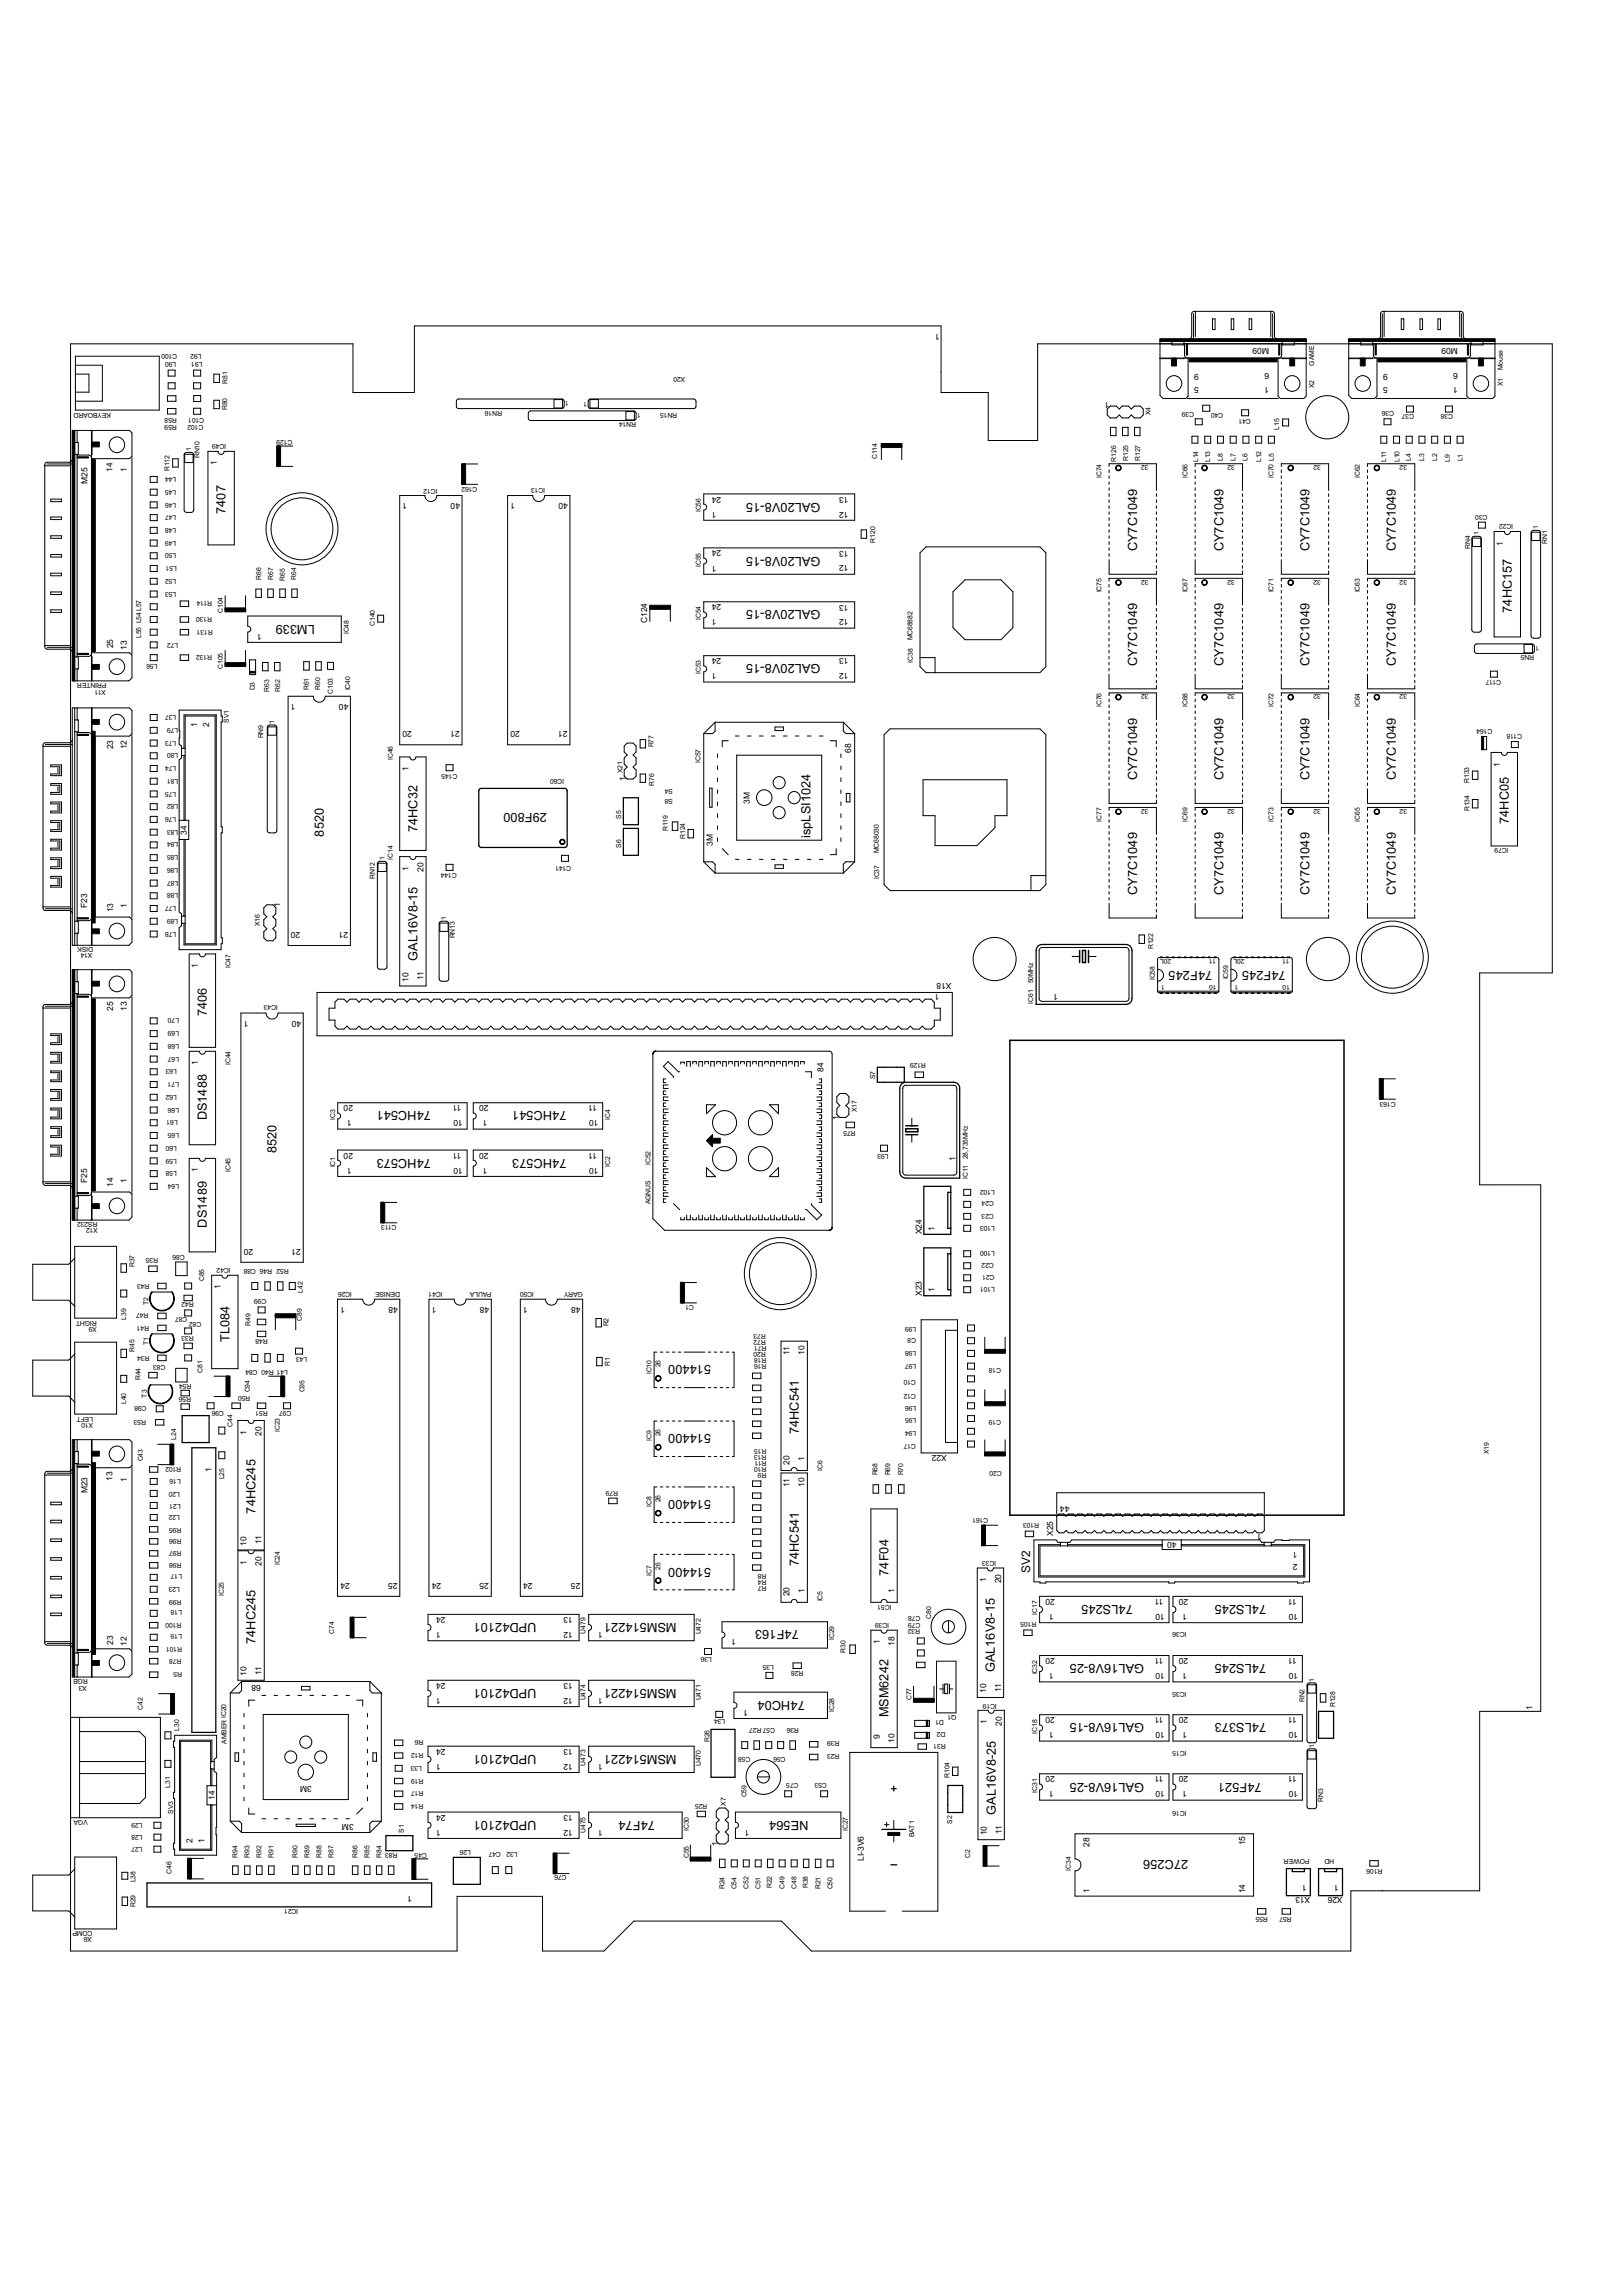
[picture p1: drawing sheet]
<svg xmlns="http://www.w3.org/2000/svg" width="297mm" height="420mm" viewBox="0 0 297 420" stroke-linecap="round" stroke-linejoin="round" font-family="sans-serif">
<defs><g id="words">
<g font-size="2.6">
<text x="41.3" y="94.1" transform="rotate(-90 41.3 94.1)">7407</text>
<text x="150.1" y="92" transform="rotate(-180 150.1 92)">GAL20V8-15</text>
<text x="150.1" y="101.9" transform="rotate(-180 150.1 101.9)">GAL20V8-15</text>
<text x="208.1" y="100.9" transform="rotate(-90 208.1 100.9)">CY7C1049</text>
<text x="223.9" y="100.9" transform="rotate(-90 223.9 100.9)">CY7C1049</text>
<text x="239.7" y="100.9" transform="rotate(-90 239.7 100.9)">CY7C1049</text>
<text x="255.4" y="100.9" transform="rotate(-90 255.4 100.9)">CY7C1049</text>
<text x="150.1" y="111.8" transform="rotate(-180 150.1 111.8)">GAL20V8-15</text>
<text x="276.7" y="112.2" transform="rotate(-90 276.7 112.2)">74HC157</text>
<text x="57.6" y="114.4" transform="rotate(-180 57.6 114.4)">LM339</text>
<text x="150.1" y="121.6" transform="rotate(-180 150.1 121.6)">GAL20V8-15</text>
<text x="208.1" y="121.9" transform="rotate(-90 208.1 121.9)">CY7C1049</text>
<text x="223.9" y="121.9" transform="rotate(-90 223.9 121.9)">CY7C1049</text>
<text x="239.7" y="121.9" transform="rotate(-90 239.7 121.9)">CY7C1049</text>
<text x="255.4" y="121.9" transform="rotate(-90 255.4 121.9)">CY7C1049</text>
<text x="208.1" y="142.9" transform="rotate(-90 208.1 142.9)">CY7C1049</text>
<text x="223.9" y="142.9" transform="rotate(-90 223.9 142.9)">CY7C1049</text>
<text x="239.7" y="142.9" transform="rotate(-90 239.7 142.9)">CY7C1049</text>
<text x="255.4" y="142.9" transform="rotate(-90 255.4 142.9)">CY7C1049</text>
<text x="100.1" y="148.9" transform="rotate(-180 100.1 148.9)">29F800</text>
<text x="59.2" y="153.2" transform="rotate(-90 59.2 153.2)">8520</text>
<text x="76.4" y="152.3" transform="rotate(-90 76.4 152.3)">74HC32</text>
<text x="148.4" y="153.4" transform="rotate(-90 148.4 153.4)">ispLSI1024</text>
<text x="276.1" y="150.8" transform="rotate(-90 276.1 150.8)">74HC05</text>
<text x="208.1" y="163.9" transform="rotate(-90 208.1 163.9)">CY7C1049</text>
<text x="223.9" y="163.9" transform="rotate(-90 223.9 163.9)">CY7C1049</text>
<text x="239.7" y="163.9" transform="rotate(-90 239.7 163.9)">CY7C1049</text>
<text x="255.4" y="163.9" transform="rotate(-90 255.4 163.9)">CY7C1049</text>
<text x="76.4" y="175.9" transform="rotate(-90 76.4 175.9)">GAL16V8-15</text>
<text x="221.9" y="177.7" transform="rotate(-180 221.9 177.7)">74F245</text>
<text x="235.3" y="177.7" transform="rotate(-180 235.3 177.7)">74F245</text>
<text x="37.9" y="186.1" transform="rotate(-90 37.9 186.1)">7406</text>
<text x="78.9" y="203.5" transform="rotate(-180 78.9 203.5)">74HC541</text>
<text x="103.7" y="203.5" transform="rotate(-180 103.7 203.5)">74HC541</text>
<text x="37.9" y="205.1" transform="rotate(-90 37.9 205.1)">DS1488</text>
<text x="50.6" y="211.2" transform="rotate(-90 50.6 211.2)">8520</text>
<text x="78.9" y="212.1" transform="rotate(-180 78.9 212.1)">74HC573</text>
<text x="103.7" y="212.1" transform="rotate(-180 103.7 212.1)">74HC573</text>
<text x="37.9" y="224.7" transform="rotate(-90 37.9 224.7)">DS1489</text>
<text x="42" y="245.7" transform="rotate(-90 42 245.7)">TL084</text>
<text x="130.1" y="250" transform="rotate(-180 130.1 250)">514400</text>
<text x="130.1" y="262.6" transform="rotate(-180 130.1 262.6)">514400</text>
<text x="146.2" y="262.6" transform="rotate(-90 146.2 262.6)">74HC541</text>
<text x="130.1" y="274.6" transform="rotate(-180 130.1 274.6)">514400</text>
<text x="46.8" y="277.1" transform="rotate(-90 46.8 277.1)">74HC245</text>
<text x="130.1" y="287" transform="rotate(-180 130.1 287)">514400</text>
<text x="146.2" y="286.7" transform="rotate(-90 146.2 286.7)">74HC541</text>
<text x="162.6" y="288.5" transform="rotate(-90 162.6 288.5)">74F04</text>
<text x="207.3" y="293.8" transform="rotate(-180 207.3 293.8)">74LS245</text>
<text x="231.7" y="293.8" transform="rotate(-180 231.7 293.8)">74LS245</text>
<text x="98.2" y="297.1" transform="rotate(-180 98.2 297.1)">UPD42101</text>
<text x="123.8" y="297.1" transform="rotate(-180 123.8 297.1)">MSM514221</text>
<text x="146.2" y="298.5" transform="rotate(-180 146.2 298.5)">74F163</text>
<text x="46.8" y="301" transform="rotate(-90 46.8 301)">74HC245</text>
<text x="209.4" y="304.7" transform="rotate(-180 209.4 304.7)">GAL16V8-25</text>
<text x="231.7" y="304.7" transform="rotate(-180 231.7 304.7)">74LS245</text>
<text x="98.2" y="309.2" transform="rotate(-180 98.2 309.2)">UPD42101</text>
<text x="123.8" y="309.2" transform="rotate(-180 123.8 309.2)">MSM514221</text>
<text x="147.3" y="311.4" transform="rotate(-180 147.3 311.4)">74HC04</text>
<text x="182.1" y="306.2" transform="rotate(-90 182.1 306.2)">GAL16V8-15</text>
<text x="162.6" y="314.4" transform="rotate(-90 162.6 314.4)">MSM6242</text>
<text x="209.4" y="315.5" transform="rotate(-180 209.4 315.5)">GAL16V8-15</text>
<text x="231.7" y="315.5" transform="rotate(-180 231.7 315.5)">74LS373</text>
<text x="98.2" y="321.3" transform="rotate(-180 98.2 321.3)">UPD42101</text>
<text x="123.8" y="321.3" transform="rotate(-180 123.8 321.3)">MSM514221</text>
<text x="209.4" y="326.5" transform="rotate(-180 209.4 326.5)">GAL16V8-25</text>
<text x="230.9" y="326.3" transform="rotate(-180 230.9 326.3)">74F521</text>
<text x="98.2" y="333.3" transform="rotate(-180 98.2 333.3)">UPD42101</text>
<text x="119.8" y="333.3" transform="rotate(-180 119.8 333.3)">74F74</text>
<text x="148" y="333.3" transform="rotate(-180 148 333.3)">NE564</text>
<text x="182.2" y="332.2" transform="rotate(-90 182.2 332.2)">GAL16V8-25</text>
<text x="217.5" y="340.6" transform="rotate(-180 217.5 340.6)">27C256</text>
</g>
<text font-size="2.4" x="188.5" y="287.9" transform="rotate(-90 188.5 287.9)">SV2</text>
<g font-size="1.7">
<text x="172" y="61.2" transform="rotate(-180 172 61.2)">1</text>
<text x="232.3" y="63.7" transform="rotate(-180 232.3 63.7)">M09</text>
<text x="266.8" y="63.7" transform="rotate(-180 266.8 63.7)">M09</text>
<text x="219.4" y="70.9" transform="rotate(-180 219.4 70.9)">5</text>
<text x="219.4" y="68.4" transform="rotate(-180 219.4 68.4)">9</text>
<text x="232.3" y="70.9" transform="rotate(-180 232.3 70.9)">1</text>
<text x="232.3" y="68.3" transform="rotate(-180 232.3 68.3)">6</text>
<text x="254" y="70.9" transform="rotate(-180 254 70.9)">5</text>
<text x="254" y="68.4" transform="rotate(-180 254 68.4)">9</text>
<text x="266.8" y="70.9" transform="rotate(-180 266.8 70.9)">1</text>
<text x="266.8" y="68.3" transform="rotate(-180 266.8 68.3)">6</text>
<text x="203.1" y="73.6" transform="rotate(-180 203.1 73.6)">1</text>
<text x="16" y="88.6" transform="rotate(-90 16 88.6)">M25</text>
<text x="20.6" y="86.4" transform="rotate(-90 20.6 86.4)">14</text>
<text x="23.2" y="86.5" transform="rotate(-90 23.2 86.5)">1</text>
<text x="39.7" y="85.2" transform="rotate(-90 39.7 85.2)">1</text>
<text x="74.5" y="92.2" transform="rotate(-180 74.5 92.2)">1</text>
<text x="84.2" y="92.2" transform="rotate(-180 84.2 92.2)">40</text>
<text x="94.3" y="92.2" transform="rotate(-180 94.3 92.2)">1</text>
<text x="103.9" y="92.2" transform="rotate(-180 103.9 92.2)">40</text>
<text x="131.1" y="93.7" transform="rotate(-180 131.1 93.7)">1</text>
<text x="132" y="90.9" transform="rotate(-180 132 90.9)">24</text>
<text x="155.3" y="90.9" transform="rotate(-180 155.3 90.9)">13</text>
<text x="155.3" y="93.6" transform="rotate(-180 155.3 93.6)">12</text>
<text x="132" y="100.8" transform="rotate(-180 132 100.8)">24</text>
<text x="155.3" y="100.8" transform="rotate(-180 155.3 100.8)">13</text>
<text x="275.1" y="99.9" transform="rotate(-90 275.1 99.9)">1</text>
<text x="131.1" y="103.5" transform="rotate(-180 131.1 103.5)">1</text>
<text x="155.3" y="103.5" transform="rotate(-180 155.3 103.5)">12</text>
<text x="131.1" y="113.4" transform="rotate(-180 131.1 113.4)">1</text>
<text x="132" y="110.7" transform="rotate(-180 132 110.7)">24</text>
<text x="155.3" y="110.7" transform="rotate(-180 155.3 110.7)">13</text>
<text x="155.3" y="113.4" transform="rotate(-180 155.3 113.4)">12</text>
<text x="20.7" y="118.7" transform="rotate(-90 20.7 118.7)">25</text>
<text x="23.2" y="118.9" transform="rotate(-90 23.2 118.9)">13</text>
<text x="47.9" y="116" transform="rotate(-180 47.9 116)">1</text>
<text x="118.4" y="114.1" transform="rotate(-90 118.4 114.1)">C124</text>
<text x="131.1" y="123.3" transform="rotate(-180 131.1 123.3)">1</text>
<text x="132" y="120.5" transform="rotate(-180 132 120.5)">24</text>
<text x="155.3" y="120.5" transform="rotate(-180 155.3 120.5)">13</text>
<text x="155.3" y="123.3" transform="rotate(-180 155.3 123.3)">12</text>
<text x="54.1" y="128.9" transform="rotate(-180 54.1 128.9)">1</text>
<text x="63.8" y="128.9" transform="rotate(-180 63.8 128.9)">40</text>
<text x="20.7" y="137.2" transform="rotate(-90 20.7 137.2)">23</text>
<text x="23.2" y="137.2" transform="rotate(-90 23.2 137.2)">12</text>
<text x="36.1" y="133.1" transform="rotate(-90 36.1 133.1)">1</text>
<text x="38.3" y="133.1" transform="rotate(-90 38.3 133.1)">2</text>
<text x="75.4" y="133.8" transform="rotate(-180 75.4 133.8)">20</text>
<text x="84.1" y="133.8" transform="rotate(-180 84.1 133.8)">21</text>
<text x="95.1" y="133.8" transform="rotate(-180 95.1 133.8)">20</text>
<text x="103.9" y="133.8" transform="rotate(-180 103.9 133.8)">21</text>
<text x="155.8" y="137.8" transform="rotate(-90 155.8 137.8)">68</text>
<text x="74.8" y="141.2" transform="rotate(-90 74.8 141.2)">1</text>
<text x="114.6" y="143.1" transform="rotate(-90 114.6 143.1)">1</text>
<text x="274.5" y="140.3" transform="rotate(-90 274.5 140.3)">1</text>
<text x="137.2" y="147.1" transform="rotate(-90 137.2 147.1)">3M</text>
<text x="34.2" y="152.8" transform="rotate(-90 34.2 152.8)">34</text>
<text x="130.4" y="154.8" transform="rotate(-90 130.4 154.8)">3M</text>
<text x="74.8" y="159.4" transform="rotate(-90 74.8 159.4)">1</text>
<text x="77.5" y="159.6" transform="rotate(-90 77.5 159.6)">20</text>
<text x="16" y="166.3" transform="rotate(-90 16 166.3)">F23</text>
<text x="20.7" y="167" transform="rotate(-90 20.7 167)">13</text>
<text x="23.2" y="166.3" transform="rotate(-90 23.2 166.3)">1</text>
<text x="51.2" y="166.1" transform="rotate(-90 51.2 166.1)">1</text>
<text x="55" y="170.6" transform="rotate(-180 55 170.6)">20</text>
<text x="63.7" y="170.6" transform="rotate(-180 63.7 170.6)">21</text>
<text x="36.2" y="177.2" transform="rotate(-90 36.2 177.2)">1</text>
<text x="74.8" y="179.7" transform="rotate(-90 74.8 179.7)">10</text>
<text x="77.5" y="179.5" transform="rotate(-90 77.5 179.5)">11</text>
<text x="174.1" y="180" transform="rotate(-180 174.1 180)">X18</text>
<text x="20.7" y="185.1" transform="rotate(-90 20.7 185.1)">25</text>
<text x="23.2" y="185.1" transform="rotate(-90 23.2 185.1)">13</text>
<text x="172" y="182" transform="rotate(-180 172 182)">1</text>
<text x="193.7" y="182" transform="rotate(-180 193.7 182)">1</text>
<text x="45.5" y="186.9" transform="rotate(-180 45.5 186.9)">1</text>
<text x="55.1" y="186.9" transform="rotate(-180 55.1 186.9)">40</text>
<text x="36.2" y="195" transform="rotate(-90 36.2 195)">1</text>
<text x="150.7" y="196.2" transform="rotate(-90 150.7 196.2)">84</text>
<text x="64.6" y="202.4" transform="rotate(-180 64.6 202.4)">20</text>
<text x="84.5" y="202.4" transform="rotate(-180 84.5 202.4)">11</text>
<text x="89.4" y="202.4" transform="rotate(-180 89.4 202.4)">20</text>
<text x="109.3" y="202.4" transform="rotate(-180 109.3 202.4)">11</text>
<text x="64.4" y="205.1" transform="rotate(-180 64.4 205.1)">1</text>
<text x="84.7" y="205.1" transform="rotate(-180 84.7 205.1)">10</text>
<text x="89.2" y="205.1" transform="rotate(-180 89.2 205.1)">1</text>
<text x="109.5" y="205.1" transform="rotate(-180 109.5 205.1)">10</text>
<text x="153.5" y="205" transform="rotate(-90 153.5 205)">1</text>
<text x="36.2" y="214.6" transform="rotate(-90 36.2 214.6)">1</text>
<text x="64.4" y="213.8" transform="rotate(-180 64.4 213.8)">1</text>
<text x="64.6" y="211" transform="rotate(-180 64.6 211)">20</text>
<text x="84.5" y="211" transform="rotate(-180 84.5 211)">11</text>
<text x="84.7" y="213.8" transform="rotate(-180 84.7 213.8)">10</text>
<text x="89.2" y="213.8" transform="rotate(-180 89.2 213.8)">1</text>
<text x="89.4" y="211" transform="rotate(-180 89.4 211)">20</text>
<text x="109.3" y="211" transform="rotate(-180 109.3 211)">11</text>
<text x="109.5" y="213.8" transform="rotate(-180 109.5 213.8)">10</text>
<text x="174.9" y="212.5" transform="rotate(-90 174.9 212.5)">1</text>
<text x="16" y="216.6" transform="rotate(-90 16 216.6)">F25</text>
<text x="20.7" y="217.3" transform="rotate(-90 20.7 217.3)">14</text>
<text x="23.2" y="216.6" transform="rotate(-90 23.2 216.6)">1</text>
<text x="168.7" y="226" transform="rotate(-90 168.7 226)">X24</text>
<text x="171" y="225.3" transform="rotate(-90 171 225.3)">1</text>
<text x="46.3" y="228.6" transform="rotate(-180 46.3 228.6)">20</text>
<text x="55.1" y="228.6" transform="rotate(-180 55.1 228.6)">21</text>
<text x="40.3" y="236" transform="rotate(-90 40.3 236)">1</text>
<text x="63.1" y="239.3" transform="rotate(-180 63.1 239.3)">1</text>
<text x="72.8" y="239.3" transform="rotate(-180 72.8 239.3)">48</text>
<text x="79.9" y="239.3" transform="rotate(-180 79.9 239.3)">1</text>
<text x="89.5" y="239.3" transform="rotate(-180 89.5 239.3)">48</text>
<text x="96.6" y="239.3" transform="rotate(-180 96.6 239.3)">1</text>
<text x="106.3" y="239.3" transform="rotate(-180 106.3 239.3)">48</text>
<text x="168.7" y="237.2" transform="rotate(-90 168.7 237.2)">X23</text>
<text x="171" y="236.6" transform="rotate(-90 171 236.6)">1</text>
<text x="144.5" y="248.2" transform="rotate(-90 144.5 248.2)">11</text>
<text x="147.3" y="248" transform="rotate(-90 147.3 248)">10</text>
<text x="45.1" y="262.6" transform="rotate(-90 45.1 262.6)">1</text>
<text x="47.9" y="262.9" transform="rotate(-90 47.9 262.9)">20</text>
<text x="38.7" y="269.5" transform="rotate(-90 38.7 269.5)">1</text>
<text x="144.5" y="268.1" transform="rotate(-90 144.5 268.1)">20</text>
<text x="147.3" y="267.5" transform="rotate(-90 147.3 267.5)">1</text>
<text x="173.3" y="266.4" transform="rotate(-180 173.3 266.4)">X22</text>
<text x="16" y="273.4" transform="rotate(-90 16 273.4)">M23</text>
<text x="20.6" y="271.1" transform="rotate(-90 20.6 271.1)">13</text>
<text x="23.2" y="271.2" transform="rotate(-90 23.2 271.2)">1</text>
<text x="144.5" y="272.3" transform="rotate(-90 144.5 272.3)">11</text>
<text x="147.3" y="272.2" transform="rotate(-90 147.3 272.2)">10</text>
<text x="195.7" y="275.8" transform="rotate(-180 195.7 275.8)">44</text>
<text x="192.7" y="281.1" transform="rotate(-90 192.7 281.1)">X25</text>
<text x="231" y="280.9" transform="rotate(-180 231 280.9)">1</text>
<text x="45.1" y="283" transform="rotate(-90 45.1 283)">10</text>
<text x="45.1" y="286.5" transform="rotate(-90 45.1 286.5)">1</text>
<text x="47.9" y="286.7" transform="rotate(-90 47.9 286.7)">20</text>
<text x="47.9" y="282.7" transform="rotate(-90 47.9 282.7)">11</text>
<text x="215.3" y="282.2" transform="rotate(-180 215.3 282.2)">40</text>
<text x="237.5" y="284.1" transform="rotate(-180 237.5 284.1)">1</text>
<text x="237.5" y="286.3" transform="rotate(-180 237.5 286.3)">2</text>
<text x="64" y="289.7" transform="rotate(-180 64 289.7)">24</text>
<text x="72.8" y="289.7" transform="rotate(-180 72.8 289.7)">25</text>
<text x="80.7" y="289.7" transform="rotate(-180 80.7 289.7)">24</text>
<text x="89.5" y="289.7" transform="rotate(-180 89.5 289.7)">25</text>
<text x="97.5" y="289.7" transform="rotate(-180 97.5 289.7)">24</text>
<text x="106.2" y="289.7" transform="rotate(-180 106.2 289.7)">25</text>
<text x="144.5" y="292.3" transform="rotate(-90 144.5 292.3)">20</text>
<text x="147.3" y="291.6" transform="rotate(-90 147.3 291.6)">1</text>
<text x="163.7" y="291.6" transform="rotate(-90 163.7 291.6)">1</text>
<text x="180.5" y="289.6" transform="rotate(-90 180.5 289.6)">1</text>
<text x="183.2" y="289.9" transform="rotate(-90 183.2 289.9)">20</text>
<text x="193.1" y="292.7" transform="rotate(-180 193.1 292.7)">20</text>
<text x="212.9" y="292.7" transform="rotate(-180 212.9 292.7)">11</text>
<text x="217.5" y="292.7" transform="rotate(-180 217.5 292.7)">20</text>
<text x="237.3" y="292.7" transform="rotate(-180 237.3 292.7)">11</text>
<text x="80.7" y="298.8" transform="rotate(-180 80.7 298.8)">1</text>
<text x="81.6" y="296" transform="rotate(-180 81.6 296)">24</text>
<text x="104.8" y="296" transform="rotate(-180 104.8 296)">13</text>
<text x="104.9" y="298.8" transform="rotate(-180 104.9 298.8)">12</text>
<text x="110.3" y="298.8" transform="rotate(-180 110.3 298.8)">1</text>
<text x="192.8" y="295.5" transform="rotate(-180 192.8 295.5)">1</text>
<text x="213.2" y="295.5" transform="rotate(-180 213.2 295.5)">10</text>
<text x="217.2" y="295.5" transform="rotate(-180 217.2 295.5)">1</text>
<text x="237.6" y="295.5" transform="rotate(-180 237.6 295.5)">10</text>
<text x="20.7" y="301.1" transform="rotate(-90 20.7 301.1)">23</text>
<text x="23.2" y="301.3" transform="rotate(-90 23.2 301.3)">12</text>
<text x="134.7" y="300.1" transform="rotate(-180 134.7 300.1)">1</text>
<text x="161" y="301" transform="rotate(-90 161 301)">1</text>
<text x="163.7" y="301.3" transform="rotate(-90 163.7 301.3)">18</text>
<text x="193.1" y="303.6" transform="rotate(-180 193.1 303.6)">20</text>
<text x="212.9" y="303.6" transform="rotate(-180 212.9 303.6)">11</text>
<text x="217.5" y="303.6" transform="rotate(-180 217.5 303.6)">20</text>
<text x="237.3" y="303.6" transform="rotate(-180 237.3 303.6)">11</text>
<text x="45.1" y="306.8" transform="rotate(-90 45.1 306.8)">10</text>
<text x="47.7" y="308.5" transform="rotate(-180 47.7 308.5)">68</text>
<text x="47.9" y="306.6" transform="rotate(-90 47.9 306.6)">11</text>
<text x="80.7" y="310.9" transform="rotate(-180 80.7 310.9)">1</text>
<text x="81.6" y="308.1" transform="rotate(-180 81.6 308.1)">24</text>
<text x="104.8" y="308.1" transform="rotate(-180 104.8 308.1)">13</text>
<text x="104.9" y="310.8" transform="rotate(-180 104.9 310.8)">12</text>
<text x="110.3" y="310.8" transform="rotate(-180 110.3 310.8)">1</text>
<text x="180.5" y="310" transform="rotate(-90 180.5 310)">10</text>
<text x="183.2" y="309.7" transform="rotate(-90 183.2 309.7)">11</text>
<text x="192.8" y="306.3" transform="rotate(-180 192.8 306.3)">1</text>
<text x="213.2" y="306.3" transform="rotate(-180 213.2 306.3)">10</text>
<text x="217.2" y="306.3" transform="rotate(-180 217.2 306.3)">1</text>
<text x="237.6" y="306.3" transform="rotate(-180 237.6 306.3)">10</text>
<text x="136.9" y="313" transform="rotate(-180 136.9 313)">1</text>
<text x="180.6" y="315.7" transform="rotate(-90 180.6 315.7)">1</text>
<text x="183.3" y="315.9" transform="rotate(-90 183.3 315.9)">20</text>
<text x="192.8" y="317.1" transform="rotate(-180 192.8 317.1)">1</text>
<text x="193.1" y="314.4" transform="rotate(-180 193.1 314.4)">20</text>
<text x="212.9" y="314.4" transform="rotate(-180 212.9 314.4)">11</text>
<text x="213.2" y="317.1" transform="rotate(-180 213.2 317.1)">10</text>
<text x="217.2" y="317.1" transform="rotate(-180 217.2 317.1)">1</text>
<text x="217.5" y="314.4" transform="rotate(-180 217.5 314.4)">20</text>
<text x="237.3" y="314.4" transform="rotate(-180 237.3 314.4)">11</text>
<text x="237.6" y="317.1" transform="rotate(-180 237.6 317.1)">10</text>
<text x="280.5" y="313.1" transform="rotate(-90 280.5 313.1)">1</text>
<text x="80.7" y="322.9" transform="rotate(-180 80.7 322.9)">1</text>
<text x="81.6" y="320.2" transform="rotate(-180 81.6 320.2)">24</text>
<text x="104.8" y="320.2" transform="rotate(-180 104.8 320.2)">13</text>
<text x="104.9" y="322.9" transform="rotate(-180 104.9 322.9)">12</text>
<text x="110.3" y="322.9" transform="rotate(-180 110.3 322.9)">1</text>
<text x="161" y="318.3" transform="rotate(-90 161 318.3)">9</text>
<text x="163.7" y="319.1" transform="rotate(-90 163.7 319.1)">10</text>
<text x="39.3" y="329.5" transform="rotate(-90 39.3 329.5)">14</text>
<text x="57.1" y="327.1" transform="rotate(-180 57.1 327.1)">3M</text>
<text x="192.8" y="328" transform="rotate(-180 192.8 328)">1</text>
<text x="193.1" y="325.2" transform="rotate(-180 193.1 325.2)">20</text>
<text x="212.9" y="325.2" transform="rotate(-180 212.9 325.2)">11</text>
<text x="213.2" y="328" transform="rotate(-180 213.2 328)">10</text>
<text x="217.2" y="328" transform="rotate(-180 217.2 328)">1</text>
<text x="217.5" y="325.2" transform="rotate(-180 217.5 325.2)">20</text>
<text x="237.3" y="325.2" transform="rotate(-180 237.3 325.2)">11</text>
<text x="237.6" y="328" transform="rotate(-180 237.6 328)">10</text>
<text x="64.7" y="333.9" transform="rotate(-180 64.7 333.9)">3M</text>
<text x="80.7" y="335" transform="rotate(-180 80.7 335)">1</text>
<text x="81.6" y="332.2" transform="rotate(-180 81.6 332.2)">24</text>
<text x="104.8" y="332.2" transform="rotate(-180 104.8 332.2)">13</text>
<text x="104.9" y="335" transform="rotate(-180 104.9 335)">12</text>
<text x="110.3" y="335" transform="rotate(-180 110.3 335)">1</text>
<text x="137.2" y="335" transform="rotate(-180 137.2 335)">1</text>
<text x="183.3" y="335.8" transform="rotate(-90 183.3 335.8)">11</text>
<text x="35.3" y="337.4" transform="rotate(-90 35.3 337.4)">2</text>
<text x="37.5" y="337.4" transform="rotate(-90 37.5 337.4)">1</text>
<text x="131.4" y="338" transform="rotate(-90 131.4 338)">1</text>
<text x="158.1" y="340.7" transform="rotate(-90 158.1 340.7)">LI-3V6</text>
<text x="180.6" y="336" transform="rotate(-90 180.6 336)">10</text>
<text x="199.4" y="338.1" transform="rotate(-90 199.4 338.1)">28</text>
<text x="227.9" y="337.9" transform="rotate(-90 227.9 337.9)">15</text>
<text x="75.4" y="347.2" transform="rotate(-180 75.4 347.2)">1</text>
<text x="199.4" y="346.6" transform="rotate(-90 199.4 346.6)">1</text>
<text x="227.9" y="346.6" transform="rotate(-90 227.9 346.6)">14</text>
<text x="239.2" y="345.1" transform="rotate(-180 239.2 345.1)">1</text>
<text x="239.8" y="347.4" transform="rotate(-180 239.8 347.4)">X13</text>
<text x="245.1" y="345.1" transform="rotate(-180 245.1 345.1)">1</text>
<text x="245.7" y="347.4" transform="rotate(-180 245.7 347.4)">X26</text>
</g>
<g font-size="1.4">
<text x="32.4" y="64.9" transform="rotate(-180 32.4 64.9)">C100</text>
<text x="36.9" y="64.9" transform="rotate(-180 36.9 64.9)">L92</text>
<text x="32.2" y="66.2" transform="rotate(-180 32.2 66.2)">L90</text>
<text x="37" y="66.2" transform="rotate(-180 37 66.2)">L91</text>
<text x="41.6" y="70.2" transform="rotate(-90 41.6 70.2)">R81</text>
<text x="125.4" y="69" transform="rotate(-180 125.4 69)">X20</text>
<text x="240.5" y="71" transform="rotate(-90 240.5 71)">X2</text>
<text x="240.5" y="66.9" transform="rotate(-90 240.5 66.9)">GAME</text>
<text x="275" y="70.8" transform="rotate(-90 275 70.8)">X1</text>
<text x="275" y="67.8" transform="rotate(-90 275 67.8)">Mouse</text>
<text x="20.3" y="75.6" transform="rotate(-180 20.3 75.6)">KEYBOARD</text>
<text x="32.4" y="76.5" transform="rotate(-180 32.4 76.5)">R58</text>
<text x="32.4" y="77.9" transform="rotate(-180 32.4 77.9)">R59</text>
<text x="37.2" y="77.9" transform="rotate(-180 37.2 77.9)">C102</text>
<text x="37.4" y="76.5" transform="rotate(-180 37.4 76.5)">C101</text>
<text x="41.6" y="75.1" transform="rotate(-90 41.6 75.1)">R80</text>
<text x="91.9" y="75.3" transform="rotate(-180 91.9 75.3)">RN16</text>
<text x="104.1" y="73.5" transform="rotate(-180 104.1 73.5)">1</text>
<text x="107.4" y="73.5" transform="rotate(-180 107.4 73.5)">1</text>
<text x="116.4" y="77.2" transform="rotate(-180 116.4 77.2)">RN14</text>
<text x="117.3" y="75.7" transform="rotate(-180 117.3 75.7)">1</text>
<text x="123.9" y="75.5" transform="rotate(-180 123.9 75.5)">RN15</text>
<text x="210.6" y="76.1" transform="rotate(-90 210.6 76.1)">X4</text>
<text x="218.5" y="75.4" transform="rotate(-180 218.5 75.4)">C39</text>
<text x="223.9" y="75.7" transform="rotate(-180 223.9 75.7)">C40</text>
<text x="229" y="76.6" transform="rotate(-180 229 76.6)">C41</text>
<text x="255.1" y="75.3" transform="rotate(-180 255.1 75.3)">C36</text>
<text x="258.8" y="75.8" transform="rotate(-180 258.8 75.8)">C37</text>
<text x="265.9" y="75.8" transform="rotate(-180 265.9 75.8)">C38</text>
<text x="35" y="82.6" transform="rotate(-90 35 82.6)">1</text>
<text x="36.5" y="83.9" transform="rotate(-90 36.5 83.9)">RN10</text>
<text x="41.4" y="81.3" transform="rotate(-180 41.4 81.3)">IC49</text>
<text x="53.5" y="80.5" transform="rotate(-180 53.5 80.5)">C129</text>
<text x="160.6" y="84" transform="rotate(-90 160.6 84)">C114</text>
<text x="234.1" y="78.7" transform="rotate(-90 234.1 78.7)">L15</text>
<text x="31" y="86.2" transform="rotate(-90 31 86.2)">R112</text>
<text x="32.2" y="87.3" transform="rotate(-180 32.2 87.3)">L44</text>
<text x="32.2" y="89.7" transform="rotate(-180 32.2 89.7)">L45</text>
<text x="80" y="89.5" transform="rotate(-180 80 89.5)">IC12</text>
<text x="87.4" y="89.1" transform="rotate(-180 87.4 89.1)">C162</text>
<text x="99.8" y="89.4" transform="rotate(-180 99.8 89.4)">IC13</text>
<text x="201.6" y="87.5" transform="rotate(-90 201.6 87.5)">IC74</text>
<text x="204.3" y="84.5" transform="rotate(-90 204.3 84.5)">R126</text>
<text x="206.5" y="84.4" transform="rotate(-90 206.5 84.4)">R125</text>
<text x="208.7" y="84.4" transform="rotate(-90 208.7 84.4)">R127</text>
<text x="210.2" y="85.2" transform="rotate(-180 210.2 85.2)">32</text>
<text x="217.3" y="87.5" transform="rotate(-90 217.3 87.5)">IC66</text>
<text x="219.3" y="84.6" transform="rotate(-90 219.3 84.6)">L14</text>
<text x="221.5" y="84.6" transform="rotate(-90 221.5 84.6)">L13</text>
<text x="223.8" y="84.4" transform="rotate(-90 223.8 84.4)">L8</text>
<text x="226" y="85.2" transform="rotate(-180 226 85.2)">32</text>
<text x="226.1" y="84.4" transform="rotate(-90 226.1 84.4)">L7</text>
<text x="228.3" y="84.4" transform="rotate(-90 228.3 84.4)">L6</text>
<text x="230.8" y="84.6" transform="rotate(-90 230.8 84.6)">L12</text>
<text x="233.1" y="87.5" transform="rotate(-90 233.1 87.5)">IC70 L5</text>
<text x="241.7" y="85.2" transform="rotate(-180 241.7 85.2)">32</text>
<text x="248.9" y="87.5" transform="rotate(-90 248.9 87.5)">IC62</text>
<text x="253.7" y="84.6" transform="rotate(-90 253.7 84.6)">L11</text>
<text x="256.2" y="84.6" transform="rotate(-90 256.2 84.6)">L10</text>
<text x="257.5" y="85.2" transform="rotate(-180 257.5 85.2)">32</text>
<text x="258.2" y="84.4" transform="rotate(-90 258.2 84.4)">L4</text>
<text x="260.7" y="84.4" transform="rotate(-90 260.7 84.4)">L3</text>
<text x="263" y="84.4" transform="rotate(-90 263 84.4)">L2</text>
<text x="265.3" y="84.6" transform="rotate(-90 265.3 84.6)">L9</text>
<text x="267.7" y="84.5" transform="rotate(-90 267.7 84.5)">L1</text>
<text x="32.2" y="92" transform="rotate(-180 32.2 92)">L46</text>
<text x="32.2" y="94.3" transform="rotate(-180 32.2 94.3)">L47</text>
<text x="128.3" y="93.8" transform="rotate(-90 128.3 93.8)">IC56</text>
<text x="272.2" y="94.3" transform="rotate(-180 272.2 94.3)">C30</text>
<text x="276.9" y="95.9" transform="rotate(-180 276.9 95.9)">IC22</text>
<text x="32.2" y="99" transform="rotate(-180 32.2 99)">L49</text>
<text x="32.2" y="101.3" transform="rotate(-180 32.2 101.3)">L50</text>
<text x="32.2" y="96.7" transform="rotate(-180 32.2 96.7)">L48</text>
<text x="160.2" y="99.3" transform="rotate(-90 160.2 99.3)">R120</text>
<text x="269.1" y="100.5" transform="rotate(-90 269.1 100.5)">RN4</text>
<text x="270.7" y="98" transform="rotate(-90 270.7 98)">1</text>
<text x="281.5" y="96.9" transform="rotate(-90 281.5 96.9)">1</text>
<text x="283.2" y="99.5" transform="rotate(-90 283.2 99.5)">RN1</text>
<text x="32.2" y="106" transform="rotate(-180 32.2 106)">L52</text>
<text x="32.4" y="103.7" transform="rotate(-180 32.4 103.7)">L51</text>
<text x="47.8" y="106.1" transform="rotate(-90 47.8 106.1)">R66</text>
<text x="50" y="106.1" transform="rotate(-90 50 106.1)">R67</text>
<text x="52.1" y="106.3" transform="rotate(-90 52.1 106.3)">R65</text>
<text x="54.2" y="106.1" transform="rotate(-90 54.2 106.1)">R64</text>
<text x="128.3" y="103.8" transform="rotate(-90 128.3 103.8)">IC55</text>
<text x="210.2" y="106.2" transform="rotate(-180 210.2 106.2)">32</text>
<text x="226" y="106.2" transform="rotate(-180 226 106.2)">32</text>
<text x="241.7" y="106.2" transform="rotate(-180 241.7 106.2)">32</text>
<text x="257.5" y="106.2" transform="rotate(-180 257.5 106.2)">32</text>
<text x="32.2" y="108.3" transform="rotate(-180 32.2 108.3)">L53</text>
<text x="38.8" y="113" transform="rotate(-180 38.8 113)">R130</text>
<text x="38.8" y="110.1" transform="rotate(-180 38.8 110.1)">R114</text>
<text x="40.8" y="112.2" transform="rotate(-90 40.8 112.2)">C104</text>
<text x="128.3" y="113.5" transform="rotate(-90 128.3 113.5)">IC54</text>
<text x="201.6" y="108.4" transform="rotate(-90 201.6 108.4)">IC75</text>
<text x="217.3" y="108.4" transform="rotate(-90 217.3 108.4)">IC67</text>
<text x="233.1" y="108.4" transform="rotate(-90 233.1 108.4)">IC71</text>
<text x="248.9" y="108.4" transform="rotate(-90 248.9 108.4)">IC63</text>
<text x="25.8" y="116.8" transform="rotate(-90 25.8 116.8)">L55 L54L57</text>
<text x="32.6" y="117.6" transform="rotate(-180 32.6 117.6)">L72</text>
<text x="38.8" y="119.9" transform="rotate(-180 38.8 119.9)">R132</text>
<text x="38.9" y="115.3" transform="rotate(-180 38.9 115.3)">R131</text>
<text x="63.8" y="116.1" transform="rotate(-90 63.8 116.1)">IC48</text>
<text x="68.6" y="114.6" transform="rotate(-90 68.6 114.6)">C140</text>
<text x="167" y="117.2" transform="rotate(-90 167 117.2)">MC68882</text>
<text x="280.8" y="119.9" transform="rotate(-180 280.8 119.9)">RN5</text>
<text x="281.7" y="118.3" transform="rotate(-180 281.7 118.3)">1</text>
<text x="19.5" y="125.1" transform="rotate(-180 19.5 125.1)">PRINTER</text>
<text x="28.8" y="121.5" transform="rotate(-180 28.8 121.5)">L56</text>
<text x="40.8" y="122.5" transform="rotate(-90 40.8 122.5)">C105</text>
<text x="128.3" y="123.4" transform="rotate(-90 128.3 123.4)">IC53</text>
<text x="167.1" y="121.3" transform="rotate(-90 167.1 121.3)">IC38</text>
<text x="274.7" y="124.5" transform="rotate(-180 274.7 124.5)">C117</text>
<text x="19.4" y="126.3" transform="rotate(-180 19.4 126.3)">X11</text>
<text x="32.2" y="130.9" transform="rotate(-180 32.2 130.9)">L37</text>
<text x="46.6" y="126.4" transform="rotate(-90 46.6 126.4)">D3</text>
<text x="49.2" y="126.6" transform="rotate(-90 49.2 126.6)">R63</text>
<text x="51.3" y="126.6" transform="rotate(-90 51.3 126.6)">R62</text>
<text x="56.5" y="126.4" transform="rotate(-90 56.5 126.4)">R61</text>
<text x="58.6" y="126.3" transform="rotate(-90 58.6 126.3)">R60</text>
<text x="60.9" y="127.1" transform="rotate(-90 60.9 127.1)">C103</text>
<text x="64.1" y="126.4" transform="rotate(-90 64.1 126.4)">IC40</text>
<text x="201.6" y="129.4" transform="rotate(-90 201.6 129.4)">IC76</text>
<text x="210.2" y="127.1" transform="rotate(-180 210.2 127.1)">32</text>
<text x="217.3" y="129.4" transform="rotate(-90 217.3 129.4)">IC68</text>
<text x="226" y="127.1" transform="rotate(-180 226 127.1)">32</text>
<text x="233.1" y="129.4" transform="rotate(-90 233.1 129.4)">IC72</text>
<text x="241.7" y="127.1" transform="rotate(-180 241.7 127.1)">32</text>
<text x="248.9" y="129.4" transform="rotate(-90 248.9 129.4)">IC64</text>
<text x="257.5" y="127.1" transform="rotate(-180 257.5 127.1)">32</text>
<text x="32.2" y="135.6" transform="rotate(-180 32.2 135.6)">L73</text>
<text x="32.6" y="137.9" transform="rotate(-180 32.6 137.9)">L80</text>
<text x="32.6" y="133.3" transform="rotate(-180 32.6 133.3)">L79</text>
<text x="41.9" y="132.3" transform="rotate(-90 41.9 132.3)">SV1</text>
<text x="48.2" y="135.2" transform="rotate(-90 48.2 135.2)">RN9</text>
<text x="50.2" y="132.5" transform="rotate(-90 50.2 132.5)">1</text>
<text x="119.6" y="136.8" transform="rotate(-90 119.6 136.8)">R77</text>
<text x="273.1" y="133.5" transform="rotate(-180 273.1 133.5)">C164</text>
<text x="278.6" y="134.4" transform="rotate(-180 278.6 134.4)">C118</text>
<text x="32.2" y="140.3" transform="rotate(-180 32.2 140.3)">L74</text>
<text x="32.6" y="142.6" transform="rotate(-180 32.6 142.6)">L81</text>
<text x="71.9" y="139.1" transform="rotate(-90 71.9 139.1)">IC46</text>
<text x="83.7" y="141.8" transform="rotate(-180 83.7 141.8)">C145</text>
<text x="103.2" y="142.7" transform="rotate(-180 103.2 142.7)">IC60</text>
<text x="113.9" y="141.5" transform="rotate(-90 113.9 141.5)">X21</text>
<text x="119.7" y="143.9" transform="rotate(-90 119.7 143.9)">R76</text>
<text x="128.2" y="139.7" transform="rotate(-90 128.2 139.7)">IC57</text>
<text x="268.9" y="143.4" transform="rotate(-90 268.9 143.4)">R133</text>
<text x="32.2" y="149.6" transform="rotate(-180 32.2 149.6)">L76</text>
<text x="32.2" y="144.9" transform="rotate(-180 32.2 144.9)">L75</text>
<text x="32.6" y="147.2" transform="rotate(-180 32.6 147.2)">L82</text>
<text x="113.7" y="149.9" transform="rotate(-90 113.7 149.9)">S5</text>
<text x="123.2" y="144.5" transform="rotate(-180 123.2 144.5)">S4</text>
<text x="123.2" y="146.3" transform="rotate(-180 123.2 146.3)">S8</text>
<text x="210.2" y="148.1" transform="rotate(-180 210.2 148.1)">32</text>
<text x="226" y="148.1" transform="rotate(-180 226 148.1)">32</text>
<text x="241.7" y="148.1" transform="rotate(-180 241.7 148.1)">32</text>
<text x="257.5" y="148.1" transform="rotate(-180 257.5 148.1)">32</text>
<text x="268.9" y="148.5" transform="rotate(-90 268.9 148.5)">R134</text>
<text x="32.6" y="151.9" transform="rotate(-180 32.6 151.9)">L83</text>
<text x="32.6" y="154.2" transform="rotate(-180 32.6 154.2)">L84</text>
<text x="113.7" y="155.2" transform="rotate(-90 113.7 155.2)">S6</text>
<text x="122.2" y="152.1" transform="rotate(-90 122.2 152.1)">R119</text>
<text x="125.4" y="153.6" transform="rotate(-90 125.4 153.6)">R124</text>
<text x="201.6" y="150.4" transform="rotate(-90 201.6 150.4)">IC77</text>
<text x="217.3" y="150.4" transform="rotate(-90 217.3 150.4)">IC69</text>
<text x="233.1" y="150.4" transform="rotate(-90 233.1 150.4)">IC73</text>
<text x="248.9" y="150.4" transform="rotate(-90 248.9 150.4)">IC65</text>
<text x="276.1" y="155.3" transform="rotate(-180 276.1 155.3)">IC79</text>
<text x="32.6" y="156.6" transform="rotate(-180 32.6 156.6)">L85</text>
<text x="32.6" y="158.9" transform="rotate(-180 32.6 158.9)">L86</text>
<text x="32.6" y="161.2" transform="rotate(-180 32.6 161.2)">L87</text>
<text x="68.6" y="161" transform="rotate(-90 68.6 161)">RN12</text>
<text x="70.4" y="157.5" transform="rotate(-90 70.4 157.5)">1</text>
<text x="71.9" y="157.4" transform="rotate(-90 71.9 157.4)">IC14</text>
<text x="83.6" y="159.9" transform="rotate(-180 83.6 159.9)">C144</text>
<text x="104.6" y="158.5" transform="rotate(-180 104.6 158.5)">C141</text>
<text x="160.8" y="156.2" transform="rotate(-90 160.8 156.2)">MC68030</text>
<text x="160.9" y="160.9" transform="rotate(-90 160.9 160.9)">IC37</text>
<text x="32.2" y="165.9" transform="rotate(-180 32.2 165.9)">L77</text>
<text x="32.6" y="163.6" transform="rotate(-180 32.6 163.6)">L88</text>
<text x="17" y="173.5" transform="rotate(-180 17 173.5)">DISK</text>
<text x="32.2" y="170.6" transform="rotate(-180 32.2 170.6)">L78</text>
<text x="32.6" y="168.2" transform="rotate(-180 32.6 168.2)">L89</text>
<text x="47.6" y="169.6" transform="rotate(-90 47.6 169.6)">X16</text>
<text x="81.7" y="168.5" transform="rotate(-90 81.7 168.5)">1</text>
<text x="83.2" y="171.8" transform="rotate(-90 83.2 171.8)">RN13</text>
<text x="211" y="173.8" transform="rotate(-90 211 173.8)">R122</text>
<text x="16.9" y="174.6" transform="rotate(-180 16.9 174.6)">X14</text>
<text x="42.2" y="177.3" transform="rotate(-90 42.2 177.3)">IC47</text>
<text x="211.4" y="179.5" transform="rotate(-90 211.4 179.5)">IC58</text>
<text x="214.3" y="175.6" transform="rotate(-180 214.3 175.6)">20L</text>
<text x="222.6" y="175.6" transform="rotate(-180 222.6 175.6)">11</text>
<text x="224.8" y="179.3" transform="rotate(-90 224.8 179.3)">IC59</text>
<text x="227.8" y="175.6" transform="rotate(-180 227.8 175.6)">20L</text>
<text x="236" y="175.6" transform="rotate(-180 236 175.6)">11</text>
<text x="50.8" y="184" transform="rotate(-180 50.8 184)">IC43</text>
<text x="189.1" y="183.7" transform="rotate(-90 189.1 183.7)">IC61</text>
<text x="189.1" y="180" transform="rotate(-90 189.1 180)">50MHz</text>
<text x="213.2" y="180.3" transform="rotate(-180 213.2 180.3)">1</text>
<text x="222.7" y="180.3" transform="rotate(-180 222.7 180.3)">10</text>
<text x="226.6" y="180.3" transform="rotate(-180 226.6 180.3)">1</text>
<text x="236.1" y="180.3" transform="rotate(-180 236.1 180.3)">10</text>
<text x="32.8" y="191.1" transform="rotate(-180 32.8 191.1)">L68</text>
<text x="32.8" y="188.8" transform="rotate(-180 32.8 188.8)">L69</text>
<text x="32.8" y="186.5" transform="rotate(-180 32.8 186.5)">L70</text>
<text x="32.4" y="195.8" transform="rotate(-180 32.4 195.8)">L63</text>
<text x="32.8" y="193.5" transform="rotate(-180 32.8 193.5)">L67</text>
<text x="42.2" y="194.9" transform="rotate(-90 42.2 194.9)">IC44</text>
<text x="160.2" y="197.6" transform="rotate(-90 160.2 197.6)">S7</text>
<text x="169.5" y="194.7" transform="rotate(-180 169.5 194.7)">R129</text>
<text x="32.4" y="200.5" transform="rotate(-180 32.4 200.5)">L62</text>
<text x="32.8" y="202.8" transform="rotate(-180 32.8 202.8)">L66</text>
<text x="32.8" y="198.1" transform="rotate(-180 32.8 198.1)">L71</text>
<text x="156.8" y="203.6" transform="rotate(-90 156.8 203.6)">X17</text>
<text x="255.5" y="201.7" transform="rotate(-180 255.5 201.7)">C163</text>
<text x="32.4" y="209.8" transform="rotate(-180 32.4 209.8)">L60</text>
<text x="32.5" y="205.1" transform="rotate(-180 32.5 205.1)">L61</text>
<text x="32.8" y="207.4" transform="rotate(-180 32.8 207.4)">L65</text>
<text x="61.4" y="205" transform="rotate(-90 61.4 205)">IC3</text>
<text x="111.7" y="205" transform="rotate(-90 111.7 205)">IC4</text>
<text x="156.6" y="207" transform="rotate(-180 156.6 207)">R75</text>
<text x="32.4" y="212.1" transform="rotate(-180 32.4 212.1)">L59</text>
<text x="32.4" y="214.4" transform="rotate(-180 32.4 214.4)">L58</text>
<text x="42.2" y="214.5" transform="rotate(-90 42.2 214.5)">IC45</text>
<text x="61.4" y="213.7" transform="rotate(-90 61.4 213.7)">IC1</text>
<text x="111.7" y="213.6" transform="rotate(-90 111.7 213.6)">IC2</text>
<text x="119" y="213.2" transform="rotate(-90 119 213.2)">IC52</text>
<text x="162.6" y="211.3" transform="rotate(-180 162.6 211.3)">L93</text>
<text x="177.2" y="215.8" transform="rotate(-90 177.2 215.8)">IC11</text>
<text x="177.2" y="212.3" transform="rotate(-90 177.2 212.3)">28,735MHz</text>
<text x="32.8" y="216.8" transform="rotate(-180 32.8 216.8)">L64</text>
<text x="119" y="220.5" transform="rotate(-90 119 220.5)">AGNUS</text>
<text x="181.9" y="219.9" transform="rotate(-180 181.9 219.9)">C24</text>
<text x="182.1" y="217.9" transform="rotate(-180 182.1 217.9)">L102</text>
<text x="17.8" y="223.8" transform="rotate(-180 17.8 223.8)">RS232</text>
<text x="17.9" y="224.9" transform="rotate(-180 17.9 224.9)">X12</text>
<text x="72.6" y="224.2" transform="rotate(-180 72.6 224.2)">C113</text>
<text x="181.9" y="222.3" transform="rotate(-180 181.9 222.3)">C23</text>
<text x="182.1" y="224.4" transform="rotate(-180 182.1 224.4)">L103</text>
<text x="24.6" y="232" transform="rotate(-90 24.6 232)">R37</text>
<text x="28.9" y="230.3" transform="rotate(-180 28.9 230.3)">R35</text>
<text x="33.8" y="229.7" transform="rotate(-180 33.8 229.7)">C86</text>
<text x="42.2" y="232.2" transform="rotate(-180 42.2 232.2)">IC42</text>
<text x="52.9" y="232.3" transform="rotate(-180 52.9 232.3)">R52 R46 C88</text>
<text x="181.9" y="231.3" transform="rotate(-180 181.9 231.3)">C22</text>
<text x="182" y="233.5" transform="rotate(-180 182 233.5)">C21</text>
<text x="182.1" y="229.1" transform="rotate(-180 182.1 229.1)">L100</text>
<text x="27.2" y="238.9" transform="rotate(-90 27.2 238.9)">T2</text>
<text x="27.4" y="235" transform="rotate(-180 27.4 235)">R43</text>
<text x="35.4" y="238.5" transform="rotate(-180 35.4 238.5)">R42</text>
<text x="37.3" y="234.6" transform="rotate(-90 37.3 234.6)">C85</text>
<text x="48.8" y="237.9" transform="rotate(-180 48.8 237.9)">C99</text>
<text x="55.4" y="236.6" transform="rotate(-90 55.4 236.6)">L42</text>
<text x="64.4" y="236.6" transform="rotate(-180 64.4 236.6)">IC26</text>
<text x="73.2" y="236.5" transform="rotate(-180 73.2 236.5)">DENISE</text>
<text x="81" y="236.6" transform="rotate(-180 81 236.6)">IC41</text>
<text x="90" y="236.5" transform="rotate(-180 90 236.5)">PAULA</text>
<text x="97.7" y="236.6" transform="rotate(-180 97.7 236.6)">IC50</text>
<text x="106.7" y="236.5" transform="rotate(-180 106.7 236.5)">GARY</text>
<text x="127" y="238.9" transform="rotate(-180 127 238.9)">C1</text>
<text x="182.1" y="235.7" transform="rotate(-180 182.1 235.7)">L101</text>
<text x="17.7" y="242.9" transform="rotate(-180 17.7 242.9)">X9</text>
<text x="17.7" y="241.8" transform="rotate(-180 17.7 241.8)">RIGHT</text>
<text x="23.1" y="241.6" transform="rotate(-90 23.1 241.6)">L39</text>
<text x="27.2" y="240.5" transform="rotate(-180 27.2 240.5)">R47</text>
<text x="27.3" y="242.8" transform="rotate(-180 27.3 242.8)">R41</text>
<text x="34.3" y="241.2" transform="rotate(-180 34.3 241.2)">C87</text>
<text x="35.4" y="244.6" transform="rotate(-180 35.4 244.6)">R33</text>
<text x="36.9" y="242" transform="rotate(-180 36.9 242)">C82</text>
<text x="45.9" y="242.7" transform="rotate(-90 45.9 242.7)">R49</text>
<text x="49" y="245.2" transform="rotate(-180 49 245.2)">R48</text>
<text x="55.3" y="241.8" transform="rotate(-90 55.3 241.8)">C89</text>
<text x="111.4" y="242.8" transform="rotate(-90 111.4 242.8)">R2</text>
<text x="140.1" y="245.4" transform="rotate(-180 140.1 245.4)">R72</text>
<text x="140.1" y="244.3" transform="rotate(-180 140.1 244.3)">R73</text>
<text x="167.6" y="245" transform="rotate(-180 167.6 245)">C8</text>
<text x="167.7" y="242.9" transform="rotate(-180 167.7 242.9)">L99</text>
<text x="24.6" y="247.5" transform="rotate(-90 24.6 247.5)">R45</text>
<text x="27.2" y="246.3" transform="rotate(-90 27.2 246.3)">T1</text>
<text x="27.4" y="248.2" transform="rotate(-180 27.4 248.2)">R34</text>
<text x="30.3" y="249.8" transform="rotate(-180 30.3 249.8)">C83</text>
<text x="37.1" y="251.3" transform="rotate(-90 37.1 251.3)">C81</text>
<text x="52.7" y="250.8" transform="rotate(-180 52.7 250.8)">L41 R40 C84</text>
<text x="56.2" y="248.4" transform="rotate(-180 56.2 248.4)">L43</text>
<text x="111.6" y="250" transform="rotate(-90 111.6 250)">R1</text>
<text x="119.3" y="251.6" transform="rotate(-90 119.3 251.6)">IC10</text>
<text x="120.9" y="250.4" transform="rotate(-90 120.9 250.4)">26</text>
<text x="140.1" y="247.6" transform="rotate(-180 140.1 247.6)">R20</text>
<text x="140.3" y="248.7" transform="rotate(-180 140.3 248.7)">R18</text>
<text x="140.3" y="246.5" transform="rotate(-180 140.3 246.5)">R71</text>
<text x="140.3" y="249.8" transform="rotate(-180 140.3 249.8)">R16</text>
<text x="167.7" y="247.3" transform="rotate(-180 167.7 247.3)">L98</text>
<text x="167.7" y="249.7" transform="rotate(-180 167.7 249.7)">L97</text>
<text x="183.2" y="250.5" transform="rotate(-180 183.2 250.5)">C18</text>
<text x="23.1" y="257.1" transform="rotate(-90 23.1 257.1)">L40</text>
<text x="25.7" y="252.7" transform="rotate(-90 25.7 252.7)">R44</text>
<text x="26.8" y="257.5" transform="rotate(-180 26.8 257.5)">C98</text>
<text x="26.9" y="255.9" transform="rotate(-90 26.9 255.9)">T3</text>
<text x="35" y="255.8" transform="rotate(-180 35 255.8)">R56</text>
<text x="35" y="253.4" transform="rotate(-180 35 253.4)">R54</text>
<text x="45.7" y="254.9" transform="rotate(-90 45.7 254.9)">C94</text>
<text x="45.8" y="255.5" transform="rotate(-180 45.8 255.5)">R50</text>
<text x="55.7" y="254.9" transform="rotate(-90 55.7 254.9)">C95</text>
<text x="167.6" y="252.6" transform="rotate(-180 167.6 252.6)">C10</text>
<text x="167.6" y="255.2" transform="rotate(-180 167.6 255.2)">C12</text>
<text x="167.7" y="257.3" transform="rotate(-180 167.7 257.3)">L96</text>
<text x="17" y="259.4" transform="rotate(-180 17 259.4)">LEFT</text>
<text x="17" y="260.5" transform="rotate(-180 17 260.5)">X10</text>
<text x="26.8" y="259.9" transform="rotate(-180 26.8 259.9)">R53</text>
<text x="32.2" y="263.6" transform="rotate(-90 32.2 263.6)">L24</text>
<text x="41" y="258.3" transform="rotate(-180 41 258.3)">C96</text>
<text x="42.6" y="261.2" transform="rotate(-90 42.6 261.2)">C44</text>
<text x="49" y="258.3" transform="rotate(-180 49 258.3)">R51</text>
<text x="51.2" y="262.1" transform="rotate(-90 51.2 262.1)">IC23</text>
<text x="53.3" y="258.3" transform="rotate(-180 53.3 258.3)">C97</text>
<text x="119.3" y="263.8" transform="rotate(-90 119.3 263.8)">IC9</text>
<text x="120.9" y="263" transform="rotate(-90 120.9 263)">26</text>
<text x="167.7" y="262" transform="rotate(-180 167.7 262)">L94</text>
<text x="167.7" y="259.7" transform="rotate(-180 167.7 259.7)">L95</text>
<text x="183.2" y="260.1" transform="rotate(-180 183.2 260.1)">C19</text>
<text x="26.1" y="267.5" transform="rotate(-90 26.1 267.5)">C43</text>
<text x="33.2" y="268.6" transform="rotate(-180 33.2 268.6)">R102</text>
<text x="140.3" y="268.6" transform="rotate(-180 140.3 268.6)">R10</text>
<text x="140.3" y="266.4" transform="rotate(-180 140.3 266.4)">R13</text>
<text x="140.3" y="265.3" transform="rotate(-180 140.3 265.3)">R15</text>
<text x="140.3" y="269.7" transform="rotate(-180 140.3 269.7)">R9</text>
<text x="140.3" y="267.5" transform="rotate(-180 140.3 267.5)">R11</text>
<text x="150.5" y="269.3" transform="rotate(-90 150.5 269.3)">IC6</text>
<text x="167.6" y="264.3" transform="rotate(-180 167.6 264.3)">C17</text>
<text x="183.4" y="269.2" transform="rotate(-180 183.4 269.2)">C20</text>
<text x="272.5" y="266.2" transform="rotate(-90 272.5 266.2)">X19</text>
<text x="32.9" y="273.1" transform="rotate(-180 32.9 273.1)">L20</text>
<text x="33.1" y="270.8" transform="rotate(-180 33.1 270.8)">L16</text>
<text x="33.1" y="275.3" transform="rotate(-180 33.1 275.3)">L21</text>
<text x="41" y="270.8" transform="rotate(-90 41 270.8)">L25</text>
<text x="113.1" y="273" transform="rotate(-180 113.1 273)">R79</text>
<text x="119.3" y="275.8" transform="rotate(-90 119.3 275.8)">IC8</text>
<text x="120.9" y="275" transform="rotate(-90 120.9 275)">26</text>
<text x="160.6" y="270.1" transform="rotate(-90 160.6 270.1)">R68</text>
<text x="162.9" y="270.1" transform="rotate(-90 162.9 270.1)">R69</text>
<text x="165.3" y="270.1" transform="rotate(-90 165.3 270.1)">R70</text>
<text x="32.9" y="277.4" transform="rotate(-180 32.9 277.4)">L22</text>
<text x="33.2" y="279.7" transform="rotate(-180 33.2 279.7)">R95</text>
<text x="33.2" y="281.7" transform="rotate(-180 33.2 281.7)">R96</text>
<text x="180.9" y="277.9" transform="rotate(-180 180.9 277.9)">C161</text>
<text x="190.2" y="278.9" transform="rotate(-180 190.2 278.9)">R103</text>
<text x="33.2" y="286.1" transform="rotate(-180 33.2 286.1)">R98</text>
<text x="33.2" y="283.9" transform="rotate(-180 33.2 283.9)">R97</text>
<text x="51.2" y="286.5" transform="rotate(-90 51.2 286.5)">IC24</text>
<text x="120.9" y="287.4" transform="rotate(-90 120.9 287.4)">26</text>
<text x="182.3" y="285.8" transform="rotate(-180 182.3 285.8)">IC33</text>
<text x="32.9" y="290.5" transform="rotate(-180 32.9 290.5)">L23</text>
<text x="33.2" y="292.8" transform="rotate(-180 33.2 292.8)">R99</text>
<text x="33.3" y="288.2" transform="rotate(-180 33.3 288.2)">L17</text>
<text x="40.9" y="292.2" transform="rotate(-90 40.9 292.2)">IC25</text>
<text x="119.3" y="288.5" transform="rotate(-90 119.3 288.5)">IC7</text>
<text x="140.3" y="289.3" transform="rotate(-180 140.3 289.3)">R4</text>
<text x="140.3" y="290.4" transform="rotate(-180 140.3 290.4)">R7</text>
<text x="140.3" y="288.2" transform="rotate(-180 140.3 288.2)">R8</text>
<text x="150.5" y="293.2" transform="rotate(-90 150.5 293.2)">IC5</text>
<text x="163.2" y="293.9" transform="rotate(-180 163.2 293.9)">IC51</text>
<text x="33.2" y="297.1" transform="rotate(-180 33.2 297.1)">R100</text>
<text x="33.3" y="294.8" transform="rotate(-180 33.3 294.8)">L18</text>
<text x="33.3" y="299.2" transform="rotate(-180 33.3 299.2)">L19</text>
<text x="61.2" y="299.1" transform="rotate(-90 61.2 299.1)">C74</text>
<text x="107.1" y="299.1" transform="rotate(-90 107.1 299.1)">U479</text>
<text x="128.3" y="299.2" transform="rotate(-90 128.3 299.2)">U472</text>
<text x="162.7" y="297.2" transform="rotate(-180 162.7 297.2)">IC39</text>
<text x="168.4" y="298.3" transform="rotate(-180 168.4 298.3)">R32</text>
<text x="168.5" y="297.1" transform="rotate(-180 168.5 297.1)">C79</text>
<text x="168.5" y="295.9" transform="rotate(-180 168.5 295.9)">C78</text>
<text x="170.4" y="296.3" transform="rotate(-90 170.4 296.3)">C80</text>
<text x="189.7" y="297" transform="rotate(-180 189.7 297)">R105</text>
<text x="189.8" y="295.6" transform="rotate(-90 189.8 295.6)">IC17</text>
<text x="217.1" y="298.9" transform="rotate(-180 217.1 298.9)">IC36</text>
<text x="33.2" y="303.8" transform="rotate(-180 33.2 303.8)">R78</text>
<text x="33.3" y="301.6" transform="rotate(-180 33.3 301.6)">R101</text>
<text x="130.3" y="303.4" transform="rotate(-180 130.3 303.4)">L36</text>
<text x="141.7" y="304.8" transform="rotate(-180 141.7 304.8)">L35</text>
<text x="147.1" y="305.9" transform="rotate(-180 147.1 305.9)">R28</text>
<text x="152.7" y="300.2" transform="rotate(-90 152.7 300.2)">IC29</text>
<text x="154.7" y="302.6" transform="rotate(-90 154.7 302.6)">R30</text>
<text x="15.9" y="308.6" transform="rotate(-180 15.9 308.6)">X3</text>
<text x="16.1" y="307.4" transform="rotate(-180 16.1 307.4)">RGB</text>
<text x="33.3" y="306.1" transform="rotate(-180 33.3 306.1)">R5</text>
<text x="107.1" y="311.3" transform="rotate(-90 107.1 311.3)">U474</text>
<text x="128.3" y="311.3" transform="rotate(-90 128.3 311.3)">U471</text>
<text x="166.8" y="311.3" transform="rotate(-90 166.8 311.3)">C77</text>
<text x="182.5" y="311.9" transform="rotate(-180 182.5 311.9)">IC19</text>
<text x="189.8" y="306.5" transform="rotate(-90 189.8 306.5)">IC32</text>
<text x="217.1" y="309.8" transform="rotate(-180 217.1 309.8)">IC35</text>
<text x="238.8" y="311.7" transform="rotate(-90 238.8 311.7)">RN2</text>
<text x="240.5" y="307.9" transform="rotate(-90 240.5 307.9)">1</text>
<text x="26.1" y="313.1" transform="rotate(-90 26.1 313.1)">C42</text>
<text x="32.8" y="316.9" transform="rotate(-90 32.8 316.9)">L30</text>
<text x="132.7" y="314.8" transform="rotate(-180 132.7 314.8)">L34</text>
<text x="141.9" y="316.3" transform="rotate(-180 141.9 316.3)">C57R27</text>
<text x="146.2" y="316.3" transform="rotate(-180 146.2 316.3)">R36</text>
<text x="152.7" y="313.4" transform="rotate(-90 152.7 313.4)">IC28</text>
<text x="172.7" y="315" transform="rotate(-180 172.7 315)">D1</text>
<text x="173" y="317.2" transform="rotate(-180 173 317.2)">D2</text>
<text x="175.1" y="314" transform="rotate(-180 175.1 314)">Q1</text>
<text x="189.8" y="317.4" transform="rotate(-90 189.8 317.4)">IC18</text>
<text x="244.3" y="312.5" transform="rotate(-90 244.3 312.5)">R128</text>
<text x="41.4" y="319.2" transform="rotate(-90 41.4 319.2)">AMBER IC20</text>
<text x="77.2" y="323.3" transform="rotate(-180 77.2 323.3)">L33</text>
<text x="77.5" y="320.9" transform="rotate(-180 77.5 320.9)">R12</text>
<text x="77.5" y="318.6" transform="rotate(-180 77.5 318.6)">R6</text>
<text x="107.1" y="323.2" transform="rotate(-90 107.1 323.2)">U473</text>
<text x="128.3" y="323.4" transform="rotate(-90 128.3 323.4)">U470</text>
<text x="129.9" y="318.9" transform="rotate(-90 129.9 318.9)">R26</text>
<text x="137.3" y="321.7" transform="rotate(-180 137.3 321.7)">C58</text>
<text x="143.8" y="321.7" transform="rotate(-180 143.8 321.7)">C56</text>
<text x="153.6" y="321.1" transform="rotate(-180 153.6 321.1)">R23</text>
<text x="153.6" y="318.8" transform="rotate(-180 153.6 318.8)">R39</text>
<text x="173.1" y="319.2" transform="rotate(-180 173.1 319.2)">R31</text>
<text x="217.1" y="320.7" transform="rotate(-180 217.1 320.7)">IC15</text>
<text x="240.5" y="320" transform="rotate(-90 240.5 320)">1</text>
<text x="31.2" y="327.3" transform="rotate(-90 31.2 327.3)">L31</text>
<text x="77.5" y="327.9" transform="rotate(-180 77.5 327.9)">R17</text>
<text x="77.5" y="325.6" transform="rotate(-180 77.5 325.6)">R19</text>
<text x="136.6" y="329.1" transform="rotate(-90 136.6 329.1)">C59</text>
<text x="146.1" y="326.4" transform="rotate(-180 146.1 326.4)">C75</text>
<text x="151.4" y="326.4" transform="rotate(-180 151.4 326.4)">C53</text>
<text x="173.8" y="325.5" transform="rotate(-90 173.8 325.5)">R104</text>
<text x="189.8" y="328.2" transform="rotate(-90 189.8 328.2)">IC31</text>
<text x="242.2" y="329.9" transform="rotate(-90 242.2 329.9)">RN3</text>
<text x="16.1" y="333.2" transform="rotate(-180 16.1 333.2)">VGA</text>
<text x="26.1" y="333.7" transform="rotate(-180 26.1 333.7)">L29</text>
<text x="26.1" y="335.9" transform="rotate(-180 26.1 335.9)">L28</text>
<text x="31.7" y="332.1" transform="rotate(-90 31.7 332.1)">SV3</text>
<text x="73.9" y="335.5" transform="rotate(-90 73.9 335.5)">S1</text>
<text x="77.5" y="330.3" transform="rotate(-180 77.5 330.3)">R14</text>
<text x="107.1" y="335.6" transform="rotate(-90 107.1 335.6)">U475</text>
<text x="126.1" y="335.2" transform="rotate(-90 126.1 335.2)">IC30</text>
<text x="129.4" y="330.3" transform="rotate(-180 129.4 330.3)">R25</text>
<text x="132.8" y="330.6" transform="rotate(-90 132.8 330.6)">X7</text>
<text x="155.1" y="335.2" transform="rotate(-90 155.1 335.2)">IC27</text>
<text x="174.3" y="333.9" transform="rotate(-90 174.3 333.9)">S2</text>
<text x="217.1" y="331.5" transform="rotate(-180 217.1 331.5)">IC16</text>
<text x="26.1" y="338.1" transform="rotate(-180 26.1 338.1)">L27</text>
<text x="43.5" y="340.1" transform="rotate(-90 43.5 340.1)">R94</text>
<text x="45.7" y="340.1" transform="rotate(-90 45.7 340.1)">R93</text>
<text x="47.9" y="340.1" transform="rotate(-90 47.9 340.1)">R92</text>
<text x="50.1" y="340.1" transform="rotate(-90 50.1 340.1)">R91</text>
<text x="54.5" y="340.1" transform="rotate(-90 54.5 340.1)">R90</text>
<text x="56.6" y="340.1" transform="rotate(-90 56.6 340.1)">R89</text>
<text x="58.8" y="340.1" transform="rotate(-90 58.8 340.1)">R88</text>
<text x="61" y="340.1" transform="rotate(-90 61 340.1)">R87</text>
<text x="65.4" y="340.1" transform="rotate(-90 65.4 340.1)">R86</text>
<text x="67.6" y="340.1" transform="rotate(-90 67.6 340.1)">R85</text>
<text x="69.8" y="340.1" transform="rotate(-90 69.8 340.1)">R84</text>
<text x="72.7" y="339.2" transform="rotate(-180 72.7 339.2)">R83</text>
<text x="78.1" y="339.2" transform="rotate(-180 78.1 339.2)">C45</text>
<text x="86.2" y="338.7" transform="rotate(-180 86.2 338.7)">L26</text>
<text x="91.7" y="339.1" transform="rotate(-180 91.7 339.1)">C47</text>
<text x="94.7" y="339.1" transform="rotate(-180 94.7 339.1)">L32</text>
<text x="126.1" y="340.2" transform="rotate(-90 126.1 340.2)">C55</text>
<text x="167.3" y="336.3" transform="rotate(-90 167.3 336.3)">BAT1</text>
<text x="177.6" y="340.2" transform="rotate(-90 177.6 340.2)">C2</text>
<text x="239.7" y="340.3" transform="rotate(-180 239.7 340.3)">POWER</text>
<text x="244.2" y="340.3" transform="rotate(-180 244.2 340.3)">HD</text>
<text x="24.8" y="344.6" transform="rotate(-90 24.8 344.6)">L38</text>
<text x="31.4" y="343.1" transform="rotate(-90 31.4 343.1)">C46</text>
<text x="103.7" y="343.3" transform="rotate(-180 103.7 343.3)">C76</text>
<text x="132.6" y="345.9" transform="rotate(-90 132.6 345.9)">R24</text>
<text x="134.8" y="345.9" transform="rotate(-90 134.8 345.9)">C54</text>
<text x="137" y="345.7" transform="rotate(-90 137 345.7)">C52</text>
<text x="139.2" y="345.9" transform="rotate(-90 139.2 345.9)">C51</text>
<text x="141.3" y="345.7" transform="rotate(-90 141.3 345.7)">R22</text>
<text x="143.6" y="345.7" transform="rotate(-90 143.6 345.7)">C49</text>
<text x="145.8" y="345.7" transform="rotate(-90 145.8 345.7)">C48</text>
<text x="147.9" y="345.7" transform="rotate(-90 147.9 345.7)">R38</text>
<text x="150.1" y="345.9" transform="rotate(-90 150.1 345.9)">R21</text>
<text x="152.4" y="345.9" transform="rotate(-90 152.4 345.9)">C50</text>
<text x="196" y="342.5" transform="rotate(-90 196 342.5)">IC34</text>
<text x="253" y="342.2" transform="rotate(-180 253 342.2)">R106</text>
<text x="17" y="353.6" transform="rotate(-180 17 353.6)">COMP</text>
<text x="24.8" y="349.2" transform="rotate(-90 24.8 349.2)">R29</text>
<text x="54.6" y="349.5" transform="rotate(-180 54.6 349.5)">IC21</text>
<text x="232.1" y="350.9" transform="rotate(-180 232.1 350.9)">R55</text>
<text x="236.4" y="351" transform="rotate(-180 236.4 351)">R57</text>
<text x="16.8" y="354.6" transform="rotate(-180 16.8 354.6)">X6</text>
</g>
</g></defs>
<g fill="none" stroke="#000" stroke-width=".18">
<path d="M218.5 57l-.3 .1-.1 .3M232.8 57l.3 .1 .2 .3M253.1 57l-.3 .1-.1 .3M267.4 57l.3 .1 .1 .3M83.5 74.4l.2 .3 .2 .1M83.9 73l-.2 .2-.2 .3M96.7 76.6l.1 .3 .3 .1M97.1 75.2l-.3 .2-.1 .3M102.8 73l.3 .2 .2 .3M103.3 74.4l-.2 .3-.3 .1M107.7 74.4l.1 .3 .3 .1M108.1 73l-.3 .2-.1 .3"/>
<path d="M116 75.2l.3 .2 .1 .3M116.4 76.6l-.1 .3-.3 .1M127 73l.3 .2 .1 .3M127.4 74.4l-.1 .3-.3 .1M216.8 65l.1 .3 .4 .3M218.1 61.5l-.1 .3-.4 .2M233.3 61.5l.1 .3 .4 .2M234.6 65l-.1 .3-.5 .3M251.4 65l.2 .4 .3 .2M252.7 61.5l-.1 .3-.5 .2M267.8 61.5l.1 .3 .5 .2M269.1 65l-.2 .4-.3 .2"/>
<path d="M8.6 84.6l-.3 .2-.1 .3M13.2 84.1l-.2 .4-.3 .1M16.2 83.3l.4 .2 .1 .4M33.7 93.4l.1 .3 .3 .1M34.1 82.8l-.3 .2-.1 .3M35 82.8l.3 .2 .2 .3M35.5 93.4l-.2 .3-.3 .1M39.9 82.6a.55 .55 0 0 0 .6 .6 .55 .55 0 0 0 .5-.6M77.8 90.7a1.09 1.09 0 0 0 1.1 1.1 1.09 1.09 0 0 0 1-1.1M97.5 90.7a1.1 1.1 0 0 0 1.1 1.1 1.1 1.1 0 0 0 1.1-1.1M128.8 92.3a.55 .55 0 0 1 .5 .5 .55 .55 0 0 1-.5 .6M269.8 98.2l-.3 .1-.1 .3"/>
<path d="M270.7 98.2l.3 .1 .1 .3M275.3 97.3a.55 .55 0 0 0 .6 .6 .55 .55 0 0 0 .5-.6M280.6 97.1l-.3 .1-.1 .3M281.5 97.1l.3 .1 .2 .3M8.2 118.4l.1 .3 .3 .2M12.7 118.9l.4 .2 .1 .3M16.7 119.6l-.2 .5-.3 .1M45.3 114.6a.55 .55 0 0 1 .6 .6 .55 .55 0 0 1-.6 .5M128.8 112a.55 .55 0 0 1 .5 .6 .55 .55 0 0 1-.5 .5M128.8 102.2a.55 .55 0 0 1 .5 .5 .55 .55 0 0 1-.5 .6M269.4 115.3l.1 .3 .3 .1M269.8 119.2l.2 .3 .3 .1"/>
<path d="M270.3 117.9l-.3 .1-.2 .3M271.1 115.3l-.1 .3-.3 .1M280.2 116.4l.1 .3 .3 .1M280.4 117.9l.3 .1 .1 .3M280.8 119.2l-.1 .3-.3 .1M282 116.4l-.2 .3-.3 .1M8.3 136l-.3 .1-.1 .3M13.2 135.4l-.2 .5-.3 .1M16.2 134.1l.3 .1 .2 .5M49.4 132.7l-.4 .2-.1 .3M50.2 132.7l.3 .2 .2 .3M57.3 127.5a1.09 1.09 0 0 0 1.1 1.1 1.09 1.09 0 0 0 1.1-1.1"/>
<path d="M75 138.6a.55 .55 0 0 0 .6 .5 .55 .55 0 0 0 .5-.5M128.8 121.9a.55 .55 0 0 1 .5 .5 .55 .55 0 0 1-.5 .6M274.8 137.8a.54 .54 0 0 0 .5 .5 .54 .54 0 0 0 .6-.5M48.9 152l.1 .4 .4 .1M50.7 152l-.2 .4-.3 .1M69.5 157.7l-.3 .1-.1 .3M70.4 157.7l.3 .1 .1 .3M75 156.8a.55 .55 0 0 0 .6 .6 .55 .55 0 0 0 .5-.6M7.9 166.3l.1 .3 .3 .1M12.7 166.7l.3 .1 .2 .4M16.7 168l-.2 .5-.3 .1M36.5 174.6a.55 .55 0 0 0 .5 .6 .55 .55 0 0 0 .6-.6"/>
<path d="M69.1 177l.1 .3 .3 .1M70.8 177l-.1 .3-.3 .1M80.4 179.2l.1 .3 .3 .1M80.8 168.7l-.3 .1-.1 .3M81.7 168.7l.3 .1 .1 .3M82.1 179.2l-.1 .3-.3 .1M190.7 173.5l-.4 .2-.1 .3M206.1 173.5l.3 .1 .2 .4M211.9 177.4a1.1 1.1 0 0 1 1.1 1.1 1.1 1.1 0 0 1-1.1 1.1M212.2 175.3l-.3 .1v.2M222.8 175.3l.2 .1 .1 .2M225.3 177.4a1.1 1.1 0 0 1 1.1 1.1 1.1 1.1 0 0 1-1.1 1.1"/>
<path d="M225.6 175.3l-.3 .3M236.2 175.3l.2 .1 .1 .2M8.3 183.9l-.3 .1-.1 .3M13.2 183.3l-.2 .5-.3 .1M16.2 182l.3 .1 .2 .5M36.5 192.5a.55 .55 0 0 0 .5 .5 .55 .55 0 0 0 .6-.5M48.7 185.5a1.1 1.1 0 0 0 1.1 1.1 1.1 1.1 0 0 0 1.1-1.1M151.7 192.4l.4 .1 .2 .5M165.8 198.7l-.5 .2-.1 .3M174.6 198.7l.3 .1 .2 .4M190.2 182.8l.1 .3 .4 .2M206.6 182.8l-.1 .3-.4 .2"/>
<path d="M211.9 181.4l.3 .4M223.1 181.4l-.3 .4M225.3 181.4l.3 .4M236.5 181.4l-.1 .3-.2 .1M7.9 216.6l.1 .3 .3 .1M12.7 217l.4 .2 .1 .4M16.7 218.3l-.2 .5-.3 .1M36.5 212.1a.55 .55 0 0 0 .5 .5 .55 .55 0 0 0 .6-.5M61.8 212.4a.54 .54 0 0 1 .5 .5 .54 .54 0 0 1-.5 .6M61.8 203.8a.54 .54 0 0 1 .5 .5 .54 .54 0 0 1-.5 .6M86.6 212.4a.54 .54 0 0 1 .6 .5 .54 .54 0 0 1-.6 .6M86.6 203.8a.54 .54 0 0 1 .6 .5 .54 .54 0 0 1-.6 .6"/>
<path d="M165.2 214.6l.1 .3 .5 .2M175.1 214.6l-.1 .3-.4 .2M40.6 233.5a.55 .55 0 0 0 .5 .5 .55 .55 0 0 0 .6-.5M66.4 237.8a1.1 1.1 0 0 0 1.1 1.2 1.1 1.1 0 0 0 1.1-1.2M83.1 237.8a1.1 1.1 0 0 0 1.1 1.2 1.1 1.1 0 0 0 1.1-1.2M99.8 237.8a1.09 1.09 0 0 0 1.1 1.2 1.09 1.09 0 0 0 1.1-1.2M8.6 269.4l-.3 .1-.1 .3M13.2 268.8l-.1 .4-.4 .2M16.2 268.1l.3 .1 .2 .4M45.4 260.1a.55 .55 0 0 0 .6 .5 .55 .55 0 0 0 .5-.5M144.8 269.2a.55 .55 0 0 1 .6-.5 .55 .55 0 0 1 .5 .5M45.4 283.9a.55 .55 0 0 0 .6 .6 .55 .55 0 0 0 .5-.6"/>
<path d="M78.3 297.4a.55 .55 0 0 1 .6 .6 .55 .55 0 0 1-.6 .5M107.7 297.4a.55 .55 0 0 1 .6 .6 .55 .55 0 0 1-.6 .5M132.1 298.8a.54 .54 0 0 1 .6 .5 .54 .54 0 0 1-.6 .6M144.8 293.3a.55 .55 0 0 1 .6-.5 .55 .55 0 0 1 .5 .5M161.2 293.3a.55 .55 0 0 1 .6-.5 .55 .55 0 0 1 .5 .5M161.2 298.4a.55 .55 0 0 0 .6 .6 .55 .55 0 0 0 .5-.6M180.7 287.1a.55 .55 0 0 0 .6 .5 .55 .55 0 0 0 .5-.5M190.3 294.1a.55 .55 0 0 1 .5 .6 .55 .55 0 0 1-.5 .5M214.7 294.1a.55 .55 0 0 1 .5 .6 .55 .55 0 0 1-.5 .5M8.2 300.8l.1 .3 .3 .1M12.7 301.2l.3 .1 .2 .5M16.7 302l-.2 .4-.3 .1"/>
<path d="M78.3 309.5a.55 .55 0 0 1 .6 .5 .55 .55 0 0 1-.6 .6M107.7 309.5a.55 .55 0 0 1 .6 .5 .55 .55 0 0 1-.6 .6M134.3 311.7a.55 .55 0 0 1 .6 .5 .55 .55 0 0 1-.6 .6M180.9 313.1a.54 .54 0 0 0 .5 .6 .54 .54 0 0 0 .5-.6M190.3 315.8a.55 .55 0 0 1 .5 .5 .55 .55 0 0 1-.5 .6M190.3 304.9a.55 .55 0 0 1 .5 .6 .55 .55 0 0 1-.5 .5M214.7 315.8a.55 .55 0 0 1 .5 .5 .55 .55 0 0 1-.5 .6M214.7 304.9a.55 .55 0 0 1 .5 .6 .55 .55 0 0 1-.5 .5M239.2 318.6l.1 .3 .3 .2M239.6 308.1l-.3 .1-.1 .3M240.5 308.1l.3 .1 .2 .3M241 318.6l-.2 .3-.3 .2"/>
<path d="M78.3 321.5a.55 .55 0 0 1 .6 .6 .55 .55 0 0 1-.6 .5M78.3 333.6a.55 .55 0 0 1 .6 .6 .55 .55 0 0 1-.6 .5M107.7 321.5a.55 .55 0 0 1 .6 .6 .55 .55 0 0 1-.6 .5M107.7 333.6a.55 .55 0 0 1 .6 .6 .55 .55 0 0 1-.6 .5M134.6 333.6a.55 .55 0 0 1 .6 .6 .55 .55 0 0 1-.6 .5M190.3 326.6a.55 .55 0 0 1 .5 .6 .55 .55 0 0 1-.5 .5M214.7 326.6a.55 .55 0 0 1 .5 .6 .55 .55 0 0 1-.5 .5M239.2 330.7l.1 .3 .3 .1M239.6 320.2l-.3 .1-.1 .3M240.5 320.2l.3 .1 .2 .3M241 330.7l-.2 .3-.3 .1M196.7 340.3a1.1 1.1 0 0 1 1.1 1.1 1.1 1.1 0 0 1-1.1 1.1"/>
<circle cx="214.9" cy="70.2" r="1.43"/>
<circle cx="236.5" cy="70.2" r="1.43"/>
<circle cx="242.9" cy="76.4" r="3.9"/>
<circle cx="249.4" cy="70.2" r="1.43"/>
<circle cx="271" cy="70.2" r="1.43"/>
<circle cx="21.4" cy="81.4" r="1.43"/>
<circle cx="55.3" cy="96.8" r="6.6"/>
<circle cx="55.3" cy="96.8" r="5.7"/>
<circle cx="21.4" cy="132.2" r="1.43"/>
<circle cx="21.4" cy="122.1" r="1.43"/>
<circle cx="139.9" cy="146" r="1.43"/>
<circle cx="142.6" cy="143.3" r="1.11"/>
<circle cx="142.6" cy="148.8" r="1.11"/>
<circle cx="145.3" cy="146" r="1.11"/>
<circle cx="21.4" cy="170.5" r="1.43"/>
<circle cx="182" cy="175.6" r="3.9"/>
<circle cx="243" cy="175.6" r="3.9"/>
<circle cx="254.8" cy="175.2" r="6.6"/>
<circle cx="254.8" cy="175.2" r="5.7"/>
<circle cx="21.4" cy="180.1" r="1.43"/>
<circle cx="132.6" cy="205.5" r="2.21"/>
<circle cx="132.6" cy="212.1" r="2.21"/>
<circle cx="139.2" cy="205.5" r="2.21"/>
<circle cx="139.2" cy="212.1" r="2.21"/>
<circle cx="21.4" cy="220.8" r="1.43"/>
<circle cx="142.8" cy="233.2" r="6.6"/>
<circle cx="142.8" cy="233.2" r="5.7"/>
<circle cx="21.4" cy="266.2" r="1.43"/>
<circle cx="173.6" cy="297.8" r="1.11"/>
<circle cx="173.6" cy="297.8" r="3.2"/>
<circle cx="21.4" cy="304.4" r="1.43"/>
<circle cx="56" cy="318.9" r="1.11"/>
<circle cx="53.2" cy="321.7" r="1.11"/>
<circle cx="56" cy="324.4" r="1.43"/>
<circle cx="58.7" cy="321.7" r="1.11"/>
<circle cx="139.7" cy="325.3" r="1.11"/>
<circle cx="139.7" cy="325.3" r="3.2"/>
</g>
<g fill="#000" stroke="#000" stroke-width=".28">
<path d="M197.6 174v1.1zM197.6 175.1v1.1zM198.1 174v2.2zM198.1 176.2h.6zM198.7 174v2.2zM198.1 174h.6zM199.2 174v1.1zM199.2 175.1v1.1zM184.8 190.5v86.9zM184.8 190.5h61.2zM165.8 207.2h2.2zM165.8 206.7v.5z"/>
<path d="M165.8 206.1h1.1zM165.8 207.7h1.1zM166.9 206.1h1.1zM166.9 207.7h1.1zM168 206.7v.5zM165.8 206.7h2.2zM184.8 277.4h61.2zM246 190.5v86.9z"/>
</g>
<g fill="#000" stroke="#000" stroke-width=".18">
<path d="M75.8 59.7v8.5zM75.8 59.7h96.4zM218.5 57h.3zM218.8 57h13.8zM221.9 58.4h.5zM222.4 58.4v1.9zM225.3 58.4h.5zM225.8 58.4v1.9zM228.6 58.4h.5zM229.1 58.4v1.9zM232.6 57h.2zM253.1 57h.2z"/>
<path d="M253.3 57h13.8zM256.5 58.4h.4zM256.9 58.4v1.9zM259.9 58.4h.4zM260.3 58.4v1.9zM263.2 58.4h.4zM263.6 58.4v1.9zM267.1 57h.3zM12.9 62.9h51.7zM13.2 78.8h.5zM13.7 78.8h.4zM13.8 73.4v1.7z"/>
<path d="M13.8 71.8v1.6zM13.8 68.5v3.3zM13.8 66.9v1.6zM13.8 65.2v1.7zM13.8 65.2h15.3zM13.8 73.4h4.9zM13.8 71.8h2.5zM14.1 78.8h2.6zM16.3 68.5v3.3zM13.8 68.5h2.5zM16.7 78.8h.1zM18.7 66.9v6.5z"/>
<path d="M13.8 66.9h4.9zM16.8 78.8h6.9zM23.7 78.8l.5 .4zM29.1 65.2v9.9zM13.8 75.1h15.3zM30.6 72.5h1.6zM30.6 72.5v1zM30.6 74.8h1.6zM30.6 74.8v1zM30.8 70.1h1.2zM30.8 71.2h1.2zM30.8 70.1v1.1z"/>
<path d="M30.8 67.8h1.2zM30.8 68.9h1.2zM30.8 67.8v1.1zM32 70.1v1.1zM32 67.8v1.1zM30.6 73.5h1.6zM32.2 72.5v1zM30.6 75.8h1.6zM32.2 74.8v1zM35.4 70.1h1.3zM35.4 71.2h1.3zM35.4 70.1v1.1z"/>
<path d="M35.4 67.8h1.3zM35.4 68.9h1.3zM35.4 67.8v1.1zM35.4 74.7h1.3zM35.4 75.8h1.3zM35.4 74.7v1.1zM35.5 72.4h1.2zM35.5 73.5h1.2zM35.5 72.4v1.1zM36.7 70.1v1.1zM36.7 67.8v1.1zM36.7 72.4v1.1z"/>
<path d="M36.7 74.7v1.1zM39.1 73.3v1.5zM39.1 73.3h1.1zM39.1 74.8h1.1zM39.1 68.5v1.5zM40.2 73.3v1.5zM40.2 68.5v1.5zM39.1 70h1.1zM39.1 68.5h1.1zM64.6 62.9v9zM64.6 71.9h11.2zM75.8 68.2v3.7z"/>
<path d="M83.5 73.5v.9zM83.9 74.8h18.9zM96.7 75.7v.9zM97.1 77h18.9zM101.4 73.2v1.5zM101.4 73.2h1.5zM83.9 73h18.9zM102.9 73.2v1.5zM101.4 74.7h1.5zM103.3 73.5v.9zM107.7 73.5v.9zM108 73.2v1.5z"/>
<path d="M108 73.2h1.5zM108.1 74.8h18.9zM109.5 73.2v1.5zM108 74.7h1.5zM114.6 75.4v1.5zM114.6 75.4h1.5zM97.1 75.2h18.9zM116.1 75.4v1.5zM114.6 76.9h1.5zM116.4 75.7v.9zM108.1 73h18.9zM127.4 73.5v.9z"/>
<path d="M172.2 68v3.9zM172.2 71.9h8.7zM172.2 59.7v8.3zM180.9 71.9v8.7zM189.9 62.9h94.2zM202.6 74.9v1.1zM202.6 76l.6 .5zM203.2 74.3h1.1zM203.2 74.3l-.6 .6zM203.2 78.2v1.6zM203.2 78.2h1.1zM203.2 79.8h1.1z"/>
<path d="M204.3 78.2v1.6zM204.3 74.3l.6 .6zM203.2 76.5h1.1zM204.9 74.9l.5-.6zM204.9 76l-.6 .5zM205.4 74.3h1.1zM204.9 76l.5 .5zM205.4 78.2v1.6zM205.4 78.2h1.1zM205.4 79.8h1.1zM206.5 78.2v1.6zM206.5 74.3l.6 .6z"/>
<path d="M205.4 76.5h1.1zM207.1 74.9l.5-.6zM207.1 76l-.6 .5zM207.6 74.3h1.1zM207.1 76l.5 .5zM207.6 78.2v1.6zM207.6 78.2h1zM207.6 79.8h1zM208.6 78.2v1.6zM208.7 74.3l.5 .6zM207.6 76.5h1.1zM209.2 76l-.5 .5z"/>
<path d="M209.2 74.9v1.1zM212.3 65.6h4.4zM212.3 62.9v2.7zM212.3 65.6v.1zM212.3 62.9h2.2zM212.3 62.5v.4zM212.3 62v.5zM212.3 62.5h2.2zM212.3 65.7h4.4zM212.3 65.7v6.7zM212.3 62h6.1zM212.3 72.4l.6 .6z"/>
<path d="M214.5 63.1h2.2zM214.5 62.5h2.2zM214.5 62.5v.4zM214.5 62.9v.2zM216.7 62.9v.2zM216.7 62.5v.4zM216.7 65.6v.1zM216.7 62.9h.1zM216.7 65.6h.7zM216.7 62.5h18zM216.8 62.9h17.8zM216.8 62.9v2.1z"/>
<path d="M212.9 73h4.1zM217.4 72.5l-.4 .5zM217.3 73h16.7zM217.4 65.6h.3zM217.4 65.6v6.9zM217.7 65.6v.6zM217.7 65.6h16zM217.7 66.2h16zM218.1 57.4v4.1zM218.1 79.9h1.1zM218.4 57.4v4.6zM218.4 62h14.5z"/>
<path d="M218.8 76.7v1.1zM218.8 57v4.6zM218.8 77.8h1.2zM218.8 76.7h1.2zM220 76.7v1.1zM220.1 74.2v1.1zM220.5 79.9h1.1zM220.1 75.3h1.3zM220.1 74.2h1.3zM221.4 74.2v1.1zM221.9 58.4v1.9zM221.9 60.3h.5z"/>
<path d="M222.8 79.9v1.2zM223.9 79.9v1.2zM222.8 79.9h1.1zM225.1 79.9v1.2zM225.3 58.4v1.9zM225.3 60.3h.5zM226.3 79.9v1.2zM225.1 79.9h1.2zM227.2 75v1.1zM227.5 79.9v1.2zM227.2 76.1h1.3zM227.2 75h1.3z"/>
<path d="M228.5 75v1.1zM228.6 79.9v1.2zM227.5 79.9h1.1zM228.6 58.4v1.9zM228.6 60.3h.5zM229.8 79.9h1.1zM232.1 79.9v1.2zM232.6 57v4.6zM232.9 57.4v4.6zM232.9 62h6.2zM233.2 79.9v1.2zM232.1 79.9h1.1z"/>
<path d="M233.3 57.4v4.1zM233.7 65.6v.6zM233.7 65.6h.2zM233.9 65.6h.8zM233.9 65.6v6.9zM233.9 72.5l.4 .5zM234.3 73h4.3zM234.6 62.9v2.1zM234.6 62.9h.1zM234.7 65.7h4.4zM234.7 63.1h2.2zM234.7 62.5h2.2z"/>
<path d="M234.7 62.9v.2zM234.7 62.5v.4zM234.7 65.6v.1zM234.7 65.6h4.4zM234.7 76.7v1.3zM234.7 76.7h1.1zM234.7 78h1.1zM235.8 76.7v1.3zM236.9 62.5v.4zM236.9 62.9h2.2zM236.9 62.5h2.2zM236.9 62.9v.2z"/>
<path d="M238.6 73l.5-.5zM239.1 62v.5zM239.1 62.5v.4zM239.1 62.9v2.7zM239.1 65.6v.1zM239.1 65.7v6.8zM246.8 65.6h4.4zM246.8 62.9v2.7zM246.8 65.6v.1zM246.8 62.9h2.2zM246.8 62.5v.4zM246.8 62v.5z"/>
<path d="M246.8 62.5h2.2zM246.8 65.7h4.4zM246.8 65.7v6.7zM246.8 62h6.2zM246.8 72.4l.6 .6zM249 63.1h2.2zM249 62.5h2.2zM249 62.5v.4zM249 62.9v.2zM251.2 62.9v.2zM251.2 62.5v.4zM251.2 65.6v.1z"/>
<path d="M251.2 62.9h.2zM251.2 65.6h.8zM251.2 62.5h18zM251.4 62.9h17.7zM251.4 62.9v2.1zM247.4 73h4.2zM251.6 73l.4-.5zM251.9 73h16.6zM252 65.6h.2zM252 65.6v6.9zM252.2 65.6v.6zM252.2 65.6h16z"/>
<path d="M252.2 66.2h16zM252.7 57.4v4.1zM252.7 79.9h1.1zM253 57.4v4.6zM253 62h14.5zM253.3 76.7v1.1zM253.3 57v4.6zM253.3 77.8h1.3zM253.3 76.7h1.3zM254.6 76.7v1.1zM255 79.9h1.1zM256.5 58.4v1.9z"/>
<path d="M256.5 60.3h.4zM257.4 79.9v1.2zM257.4 74.3h1.3zM257.4 75.4h1.3zM257.4 74.3v1.1zM258.5 79.9v1.2zM257.4 79.9h1.1zM258.7 74.3v1.1zM259.7 79.9v1.2zM259.9 58.4v1.9zM259.9 60.3h.4zM260.8 79.9v1.2z"/>
<path d="M259.7 79.9h1.1zM262 79.9v1.2zM263.1 79.9v1.2zM262 79.9h1.1zM263.2 58.4v1.9zM263.2 60.3h.4zM264.4 79.9h1.1zM264.5 74.3h1.3zM264.5 75.4h1.3zM264.5 74.3v1.1zM265.8 74.3v1.1zM266.7 79.9v1.2z"/>
<path d="M267.1 57v4.6zM267.5 57.4v4.6zM267.5 62h6.1zM267.8 79.9v1.2zM266.7 79.9h1.1zM267.8 57.4v4.1zM268.2 65.6v.6zM268.2 65.6h.3zM268.5 65.6h.7zM268.5 65.6v6.9zM268.5 72.5l.4 .5zM268.9 73h4.3z"/>
<path d="M269.1 62.9v2.1zM269.1 62.9h.1zM269.2 65.7h4.4zM269.2 63.1h2.2zM269.2 62.5h2.2zM269.2 62.9v.2zM269.2 62.5v.4zM269.2 65.6v.1zM269.2 65.6h4.4zM271.4 62.5v.4zM271.4 62.9h2.2zM271.4 62.5h2.2z"/>
<path d="M271.4 62.9v.2zM273.6 72.5l-.4 .5zM273.6 62v.5zM273.6 62.5v.4zM273.6 62.9v2.7zM273.6 65.6v.1zM273.6 65.7v6.8zM284.1 62.9v115.2zM8.2 85.1v.2zM9.3 91.4v.4zM9.3 91.4h2zM9.3 94.7v.4z"/>
<path d="M9.3 94.7h2zM9.3 98.1v.5zM9.3 98.1h2zM11.3 91.4v.4zM9.3 91.8h2zM11.3 94.7v.4zM9.3 95.1h2zM11.3 98.1v.5zM9.3 98.6h2zM8.6 84.6h4.1zM8.2 85.3h4.6zM8.6 84.9h4.6z"/>
<path d="M13.2 78.8v6.1zM13.7 78.8v2.2zM13.7 81v2.2zM13.7 81h.4zM14.1 78.8v2.2zM14.1 81h.2zM13.7 83.2h.4zM14.1 83.2v.1zM14.3 81v2.2zM14.1 83.2h.2zM14.1 83.3h2.1zM16.7 84.2h.7z"/>
<path d="M16.7 84v.2zM16.7 83.2v.8zM16.7 78.8v4.4zM16.8 78.8v4.4zM16.7 83.2h.1zM16.7 84h7zM23.7 84l.5-.5zM24.2 79.2v4.3zM24.2 83.8v35.9zM27.5 87.2h1.3zM27.5 88.3h1.3zM27.5 87.2v1.1z"/>
<path d="M27.5 89.6h1.3zM27.5 90.7h1.3zM27.5 89.6v1.1zM27.5 91.9h1.3zM27.5 93h1.3zM27.5 91.9v1.1zM27.5 94.2h1.3zM27.5 95.3h1.3zM27.5 94.2v1.1zM27.5 96.5h1.3zM27.5 97.6h1.3zM27.5 96.5v1.1z"/>
<path d="M27.5 98.9h1.3zM27.5 100h1.3zM27.5 98.9v1.1zM28.8 87.2v1.1zM28.8 89.6v1.1zM28.8 91.9v1.1zM28.8 94.2v1.1zM28.8 96.5v1.1zM28.8 98.9v1.1zM31.6 84v1.5zM31.6 84h1zM31.6 85.5h1z"/>
<path d="M32.6 84v1.5zM33.7 83.3v10.1zM33.8 83.2v1.5zM34.1 93.8h.9zM34.1 82.8h.9zM33.8 84.7h1.5zM35.3 83.2v1.5zM33.8 83.2h1.5zM35.5 83.3v10.1zM38.1 82.6v17.2zM38.1 99.8h4.8zM38.1 82.6h1.8z"/>
<path d="M42.9 82.6v17.2zM41 82.6h1.9zM51 85.4h2.6zM51.1 81.7h2.5zM73.2 90.7v45.7zM73.2 90.7h4.6zM79.9 90.7h4.7zM84.6 90.7v45.7zM84.9 88.7h2.5zM84.9 84.9h2.5zM92.9 90.7v45.7zM92.9 90.7h4.6z"/>
<path d="M99.7 90.7h4.6zM104.3 90.7v45.7zM128.8 93.4v1.8zM128.8 95.2h27.6zM128.8 90.4v1.9zM128.8 90.4h27.6zM156.4 90.4v4.8zM157.6 97v1.6zM157.6 97h1zM157.6 98.6h1zM158.6 97v1.6zM161.3 81.6v2.5z"/>
<path d="M165 81.6v2.5zM180.9 80.6h9zM189.9 62.9v17.7zM203 99.2v.5zM203 98.1v.5zM203 97v.5zM203 95.9v.5zM203 94.8v.5zM203 93.7v.5zM203 92.6v.5zM203 91.5v.5zM203 90.4v.5z"/>
<path d="M203 89.3v.5zM203 88.2v.5zM203 87.1v.5zM203 86v.5zM203 84.9v.5zM203 84.9h8.6zM211.6 84.9v4.9zM211.6 90.4v.5zM211.6 91.5v.5zM211.6 92.6v.5zM211.6 93.7v.5zM211.6 94.8v.5z"/>
<path d="M211.6 95.9v.5zM211.6 97v.5zM211.6 98.1v.5zM211.6 99.2v.5zM218.1 79.9v1.2zM218.1 81.1h1.1zM218.7 99.2v.5zM218.7 98.1v.5zM218.7 97v.5zM218.7 95.9v.5zM218.7 94.8v.5zM218.7 93.7v.5z"/>
<path d="M218.7 92.6v.5zM218.7 91.5v.5zM218.7 90.4v.5zM218.7 89.3v.5zM218.7 88.2v.5zM218.7 87.1v.5zM218.7 86v.5zM218.7 84.9v.5zM219.2 79.9v1.2zM220.5 79.9v1.2zM220.5 81.1h1.1zM221.6 79.9v1.2z"/>
<path d="M222.8 81.1h1.1zM225.1 81.1h1.2zM227.4 90.4v.5zM227.4 91.5v.5zM227.4 92.6v.5zM227.4 93.7v.5zM227.4 94.8v.5zM227.4 95.9v.5zM227.4 97v.5zM227.4 98.1v.5zM227.4 99.2v.5zM218.7 84.9h8.7z"/>
<path d="M227.4 84.9v4.9zM227.5 81.1h1.1zM229.8 79.9v1.2zM229.8 81.1h1.1zM230.9 79.9v1.2zM232.1 81.1h1.1zM234.5 99.2v.5zM234.5 98.1v.5zM234.5 97v.5zM234.5 95.9v.5zM234.5 94.8v.5zM234.5 93.7v.5z"/>
<path d="M234.5 92.6v.5zM234.5 91.5v.5zM234.5 90.4v.5zM234.5 89.3v.5zM234.5 88.2v.5zM234.5 87.1v.5zM234.5 86v.5zM234.5 84.9v.5zM234.5 84.9h8.7zM243.2 84.9v4.9zM243.2 90.4v.5zM243.2 91.5v.5z"/>
<path d="M243.2 92.6v.5zM243.2 93.7v.5zM243.2 94.8v.5zM243.2 95.9v.5zM243.2 97v.5zM243.2 98.1v.5zM243.2 99.2v.5zM250.3 99.2v.5zM250.3 98.1v.5zM250.3 97v.5zM250.3 95.9v.5zM250.3 94.8v.5z"/>
<path d="M250.3 93.7v.5zM250.3 92.6v.5zM250.3 91.5v.5zM250.3 90.4v.5zM250.3 89.3v.5zM250.3 88.2v.5zM250.3 87.1v.5zM250.3 86v.5zM250.3 84.9v.5zM252.7 79.9v1.2zM252.7 81.1h1.1zM253.8 79.9v1.2z"/>
<path d="M255 79.9v1.2zM255 81.1h1.1zM256.1 79.9v1.2zM257.4 81.1h1.1zM250.3 84.9h8.6zM258.9 84.9v4.9zM258.9 90.4v.5zM258.9 91.5v.5zM258.9 92.6v.5zM258.9 93.7v.5zM258.9 94.8v.5zM258.9 95.9v.5z"/>
<path d="M258.9 97v.5zM258.9 98.1v.5zM258.9 99.2v.5zM259.7 81.1h1.1zM262 81.1h1.1zM264.4 79.9v1.2zM264.4 81.1h1.1zM265.5 79.9v1.2zM266.7 81.1h1.1zM269.4 98.6v16.7zM269.5 98.5h1.5zM270.6 95.6h1.2z"/>
<path d="M270.6 96.7h1.2zM270.6 95.6v1.1zM269.8 98.2h.9zM271 98.5v1.6zM271.8 95.6v1.1zM273.5 97.3h1.8zM278.3 97.3v19.3zM276.4 97.3h1.9zM280.2 97.5v18.9zM280.3 97.4v1.6zM280.3 97.4h1.6zM280.6 97.1h.9z"/>
<path d="M280.3 99h1.6zM281.9 97.4v1.6zM8.2 118.2v.2zM8.2 85.3v32.9zM9.3 101.5v.5zM9.3 101.5h2zM9.3 104.9v.5zM9.3 104.9h2zM9.3 108.4v.4zM9.3 108.4h2zM9.3 111.7v.4zM9.3 111.7h2z"/>
<path d="M11.3 101.5v.5zM9.3 102h2zM11.3 104.9v.5zM9.3 105.4h2zM11.3 108.4v.4zM9.3 108.8h2zM11.3 111.7v.4zM9.3 112.1h2zM8.6 118.9h4.1zM8.2 118.2h4.6zM8.6 118.5h4.6zM13.2 84.9v33.6z"/>
<path d="M16.7 119.3v.2zM16.7 119.3h.7zM16.7 84.2v35.1zM17.4 84.2v35.1zM16.7 119.5h7zM24.2 119.9v4.2zM23.7 119.5l.5 .4zM27.5 101.2h1.3zM27.5 102.3h1.3zM27.5 101.2v1.1zM27.5 103.5h1.3zM27.5 104.6h1.3z"/>
<path d="M27.5 103.5v1.1zM27.5 105.9h1.3zM27.5 107h1.3zM27.5 105.9v1.1zM27.5 108.2h1.3zM27.5 109.3h1.3zM27.5 108.2v1.1zM27.5 112.9h1.3zM27.5 114h1.3zM27.5 112.9v1.1zM27.5 115.2h1.3zM27.5 116.3h1.3z"/>
<path d="M27.5 115.2v1.1zM27.5 119.8h1.3zM27.5 119.8v1.1zM27.5 110.5v1.1zM27.5 117.5v1.1zM28.8 101.2v1.1zM28.8 103.5v1.1zM28.8 105.9v1.1zM28.8 108.2v1.1zM28.8 112.9v1.1zM28.8 115.2v1.1zM28.8 119.8v1.1z"/>
<path d="M27.5 111.6h1.3zM27.5 110.5h1.3zM28.8 110.5v1.1zM27.5 118.6h1.3zM27.5 117.5h1.3zM28.8 117.5v1.1zM33 110h1.5zM33 110v1zM33 112.9h1.5zM33 112.9v1zM33 115.2h1.5zM33 115.2v1z"/>
<path d="M33 119.9h1.5zM33 119.9v1zM33 111h1.5zM34.5 110v1zM33 113.9h1.5zM34.5 112.9v1zM33 116.2h1.5zM34.5 115.2v1zM34.5 119.9v1zM41.2 109.1v2.5zM41.2 119.1v2.5zM44.9 109.1v2.6z"/>
<path d="M45.3 115.7v1.9zM45.3 112.8h17.2zM45.3 112.8v1.8zM46.8 107.8v1.6zM47.8 107.8v1.6zM46.8 109.4h1zM46.8 107.8h1zM49 107.8v1.6zM50 107.8v1.6zM49 109.4h1zM49 107.8h1zM51.2 107.8v1.6z"/>
<path d="M51.2 107.8h1zM51.2 109.4h1zM52.2 107.8v1.6zM53.4 107.8v1.6zM54.4 107.8v1.6zM53.4 109.4h1zM53.4 107.8h1zM45.3 117.6h17.2zM62.5 112.8v4.8zM69.1 112.6v1.3zM70.2 112.6v1.3zM69.1 113.9h1.1z"/>
<path d="M69.1 112.6h1.1zM118.9 111.2v2.5zM122.7 111.2v2.5zM128.8 113.1v1.9zM128.8 115h27.6zM128.8 110.2v1.8zM128.8 110.2h27.6zM128.8 103.3v1.8zM128.8 105.1h27.6zM128.8 100.3v1.9zM128.8 100.3h27.6zM156.4 110.2v4.8z"/>
<path d="M156.4 100.3v4.8zM168.4 101.2v19.2zM168.4 101.2l1.1-1.1zM174.4 108.3v6.6zM174.4 108.3l2.2-2.1zM174.4 114.9l2.2 2.2zM176.6 106.2h6.6zM176.6 117.1h6.6zM183.2 106.2l2.2 2.1zM185.4 108.3v6.6zM185.4 114.9l-2.2 2.2zM190.3 100.1l1.1 1.1z"/>
<path d="M169.5 100.1h20.8zM191.4 101.2v20.8zM203 119.1v.4zM203 118v.4zM203 116.9v.4zM203 115.8v.4zM203 114.7v.4zM203 113.6v.5zM203 112.5v.5zM203 111.4v.5zM203 110.3v.5zM203 109.2v.5z"/>
<path d="M203 108.1v.5zM203 107v.5zM203 105.9v.5zM203 105.1h8.6zM203 102.5v2.6zM203 101.4v.5zM203 100.3v.5zM211.6 100.3v.5zM211.6 101.4v.5zM211.6 102.5v.5zM211.6 103.6v.5zM211.6 104.5v.6z"/>
<path d="M203 105.9h8.6zM211.6 105.9v4.9zM211.6 111.4v.5zM211.6 112.5v.5zM211.6 113.6v.5zM211.6 114.7v.4zM211.6 115.8v.4zM211.6 116.9v.4zM211.6 118v.4zM211.6 119.1v.4zM218.7 105.1h8.7zM218.7 102.5v2.6z"/>
<path d="M218.7 101.4v.5zM218.7 100.3v.5zM218.7 119.1v.4zM218.7 118v.4zM218.7 116.9v.4zM218.7 115.8v.4zM218.7 114.7v.4zM218.7 113.6v.5zM218.7 112.5v.5zM218.7 111.4v.5zM218.7 110.3v.5zM218.7 109.2v.5z"/>
<path d="M218.7 108.1v.5zM218.7 107v.5zM218.7 105.9v.5zM227.4 100.3v.5zM227.4 101.4v.5zM227.4 102.5v.5zM227.4 103.6v.5zM227.4 111.4v.5zM227.4 112.5v.5zM227.4 113.6v.5zM227.4 114.7v.4zM227.4 115.8v.4z"/>
<path d="M227.4 116.9v.4zM227.4 118v.4zM227.4 119.1v.4zM227.4 104.5v.6zM218.7 105.9h8.7zM227.4 105.9v4.9zM234.5 105.1h8.7zM234.5 102.5v2.6zM234.5 101.4v.5zM234.5 100.3v.5zM234.5 119.1v.4zM234.5 118v.4z"/>
<path d="M234.5 116.9v.4zM234.5 115.8v.4zM234.5 114.7v.4zM234.5 113.6v.5zM234.5 112.5v.5zM234.5 111.4v.5zM234.5 110.3v.5zM234.5 109.2v.5zM234.5 108.1v.5zM234.5 107v.5zM234.5 105.9v.5zM243.2 100.3v.5z"/>
<path d="M243.2 101.4v.5zM243.2 102.5v.5zM243.2 103.6v.5zM243.2 104.5v.6zM234.5 105.9h8.7zM243.2 105.9v4.9zM243.2 111.4v.5zM243.2 112.5v.5zM243.2 113.6v.5zM243.2 114.7v.4zM243.2 115.8v.4zM243.2 116.9v.4z"/>
<path d="M243.2 118v.4zM243.2 119.1v.4zM250.3 105.1h8.6zM250.3 102.5v2.6zM250.3 101.4v.5zM250.3 100.3v.5zM250.3 119.1v.4zM250.3 118v.4zM250.3 116.9v.4zM250.3 115.8v.4zM250.3 114.7v.4zM250.3 113.6v.5z"/>
<path d="M250.3 112.5v.5zM250.3 111.4v.5zM250.3 110.3v.5zM250.3 109.2v.5zM250.3 108.1v.5zM250.3 107v.5zM250.3 105.9v.5zM258.9 100.3v.5zM258.9 101.4v.5zM258.9 102.5v.5zM258.9 103.6v.5zM258.9 104.5v.6z"/>
<path d="M250.3 105.9h8.6zM258.9 105.9v4.9zM258.9 111.4v.5zM258.9 112.5v.5zM258.9 113.6v.5zM258.9 114.7v.4zM258.9 115.8v.4zM258.9 116.9v.4zM258.9 118v.4zM258.9 119.1v.4zM269.5 98.5v1.6zM269.8 118.3v.9z"/>
<path d="M270.3 119.6h10.1zM270.3 117.9h10.1zM269.8 115.7h.9zM269.5 100.1h1.5zM271.1 98.6v16.7zM273.5 97.3v19.3zM273.5 116.6h4.8zM278.9 118v1.5zM278.9 118h1.6zM278.9 119.5h1.6zM280.5 118v1.5zM280.8 118.3v.9z"/>
<path d="M280.6 116.8h.9zM282 97.5v18.9zM7.9 136.4v.2zM8.3 136h4.4zM7.9 136.6h4.9zM13.2 118.5v6.2zM8.3 136.3h4.9zM13.2 129.6h.5zM13.2 129.6v6.7zM13.2 124.7h.5zM13.7 122.5v2.2zM13.7 120.3v2.2z"/>
<path d="M13.7 83.2v37.1zM13.7 129.6h.4zM13.7 129.6v2.2zM13.7 131.8v2.2zM14.1 122.5v2.2zM13.7 124.7h.4zM13.7 122.5h.4zM14.1 122.5h.2zM13.7 120.3h.4zM14.1 120.2v.1zM14.1 83.3v36.9zM14.1 129.6h2.6z"/>
<path d="M13.7 131.8h.4zM14.1 129.6v2.2zM14.1 131.8h.2zM13.7 134h.4zM14.1 134v.1zM14.3 120.3v2.2zM14.1 120.3h.2zM14.3 131.8v2.2zM14.1 134h.2zM14.1 120.2h2.1zM14.1 134.1h2.1zM16.7 120.3v4.4z"/>
<path d="M14.1 124.7h2.6zM16.7 124.7h.1zM16.7 119.5v.8zM16.7 129.6h.1zM16.7 135h.7zM16.7 134.8v.2zM16.7 134v.8zM16.7 129.6v4.4zM16.8 120.3v4.4zM16.7 120.3h.1zM16.8 129.6v4.4zM16.7 134h.1z"/>
<path d="M16.8 124.7h6.8zM16.7 134.8h7zM23.7 134.8l.5-.5zM16.8 129.6h6.9zM24.2 124.1l-.6 .6zM24.2 130v4.3zM23.7 129.6l.5 .4zM27.5 120.9h1.3zM27.5 130.8h1.3zM27.5 131.9h1.3zM27.5 130.8v1.1zM27.5 135.5h1.3z"/>
<path d="M27.5 136.6h1.3zM27.5 135.5v1.1zM27.5 133.2v1zM27.5 137.8v1.1zM28.8 130.8v1.1zM28.8 135.5v1.1zM27.5 134.2h1.3zM27.5 133.2h1.3zM28.8 133.2v1zM27.5 138.9h1.3zM27.5 137.8h1.3zM28.8 137.8v1.1z"/>
<path d="M32.8 130v3.7zM32.8 135h.1zM32.8 135v1.2zM32.8 136.2l.4 .4zM32.8 139.1v11.1zM32.8 133.7h.1zM32.9 133.7v1.3zM33.2 137v1.3zM33.2 136.6v.4zM32.8 139.1l.4-.3zM33.2 138.3v.5zM33.7 130.9v6.1z"/>
<path d="M33.2 137h.5zM33.2 138.3h.5zM33.7 138.3v11.9zM33.7 137h.2zM33.9 131.1v5.9zM33.7 138.3h.2zM33.9 137v1.3zM33 120.9h1.5zM39.4 131.1v41.7zM33.9 131.1h5.5zM33.7 130.9h5.9zM40.5 130v1.1z"/>
<path d="M32.8 130h7.7zM40.5 132.2v19.2zM40.7 131.1v1.1zM40.5 131.1h.2zM40.5 132.2h.2zM44.9 119.1v2.6zM45.7 120.8v2.7zM45.7 120.8h1.1zM46.8 120.8v2.7zM45.7 123.5h1.1zM48 121.3v1.5zM48 121.3h1.1z"/>
<path d="M48 122.8h1.1zM48.9 133.2v18.8zM49 133.1v1.5zM49 133.1h1.6zM49.1 121.3v1.5zM49.4 132.7h.8zM50.2 121.3v1.5zM50.2 121.3h1zM50.2 122.8h1zM49 134.6h1.6zM50.6 133.1v1.5zM51.2 121.3v1.5z"/>
<path d="M52.7 127.5v45.6zM55.6 121.1v1.6zM55.6 121.1h1zM55.6 122.7h1zM56.6 121.1v1.6zM52.7 127.5h4.6zM57.8 121.1v1.6zM58.8 121.1v1.6zM57.8 122.7h1zM57.8 121.1h1zM59.9 121.3v1.3zM61 121.3v1.3z"/>
<path d="M59.9 122.6h1.1zM59.9 121.3h1.1zM59.5 127.5h4.6zM64.1 127.5v45.6zM73.2 136.4h11.4zM73.2 138.6h1.8zM78 138.6v17.1zM76.1 138.6h1.9zM81.6 140h1.3zM81.6 140v1.1zM82.9 140v1.1zM92.9 136.4h11.4z"/>
<path d="M114.2 138.8v1.1zM114.8 138.2l-.6 .6zM114.2 136.6v1.1zM114.2 136.6l.6-.6zM114.2 137.7l.6 .5zM114.8 136h1.1zM115.9 138.2l.5 .6zM115.9 136l.5 .6zM116.4 138.8v1.1zM116.4 139.9l-.5 .5zM116.4 136.6v1.1zM116.4 137.7l-.5 .5z"/>
<path d="M117.2 135.4v1.5zM118.2 135.4v1.5zM117.2 136.9h1zM117.2 135.4h1zM128.8 123v1.9zM128.8 124.9h27.6zM128.8 120v1.9zM128.8 120h27.6zM128.8 134.3v23.5zM128.8 134.3l2.1-2.1zM130.4 134.3l.5-.4zM128.8 134.3h1.6z"/>
<path d="M130.9 132.2h23.4zM130.9 132.2v1.7zM131.3 138v.7zM132.2 135.6h1.1zM132.2 135.6v1.1zM134.6 134.7h.7zM136.8 134.7h.7zM139 134.7h.7zM141.2 134.7h.6zM141.8 133.8h1.6zM141.8 133.1v.7zM143.4 134.7h.6z"/>
<path d="M143.4 133.1v.7zM141.8 133.1h1.6zM145.6 134.7h.6zM147.8 134.7h.6zM150.4 138.3v15.5zM134.8 138.3h15.6zM150 134.7h.6zM153 135.6v1.1zM151.9 135.6h1.1zM153.9 138v.7zM154.3 133.9l.5 .4zM154.3 132.2v1.7z"/>
<path d="M154.3 132.2l2.1 2.1zM156.4 120v4.9zM154.8 134.3h1.6zM156.4 134.3v23.5zM161.8 134.5l1.1-1.1zM162.9 133.4h27.4zM168.4 120.4v1.6zM168.4 122l1.1 1.1zM169.5 123.1h1.6zM171.1 123.1h19.2zM171.1 120.4v2.7zM168.4 120.4h2.7z"/>
<path d="M190.3 133.4l1.1 1.1zM191.4 134.5v25.8zM191.4 122l-1.1 1.1zM203 126.1h8.6zM203 123.4v2.7zM203 122.3v.5zM203 121.3v.4zM203 120.2v.4zM203 138.9v.5zM203 137.8v.5zM203 136.8v.4zM203 135.7v.4z"/>
<path d="M203 134.6v.4zM203 133.5v.4zM203 132.4v.4zM203 131.3v.4zM203 130.2v.4zM203 129.1v.5zM203 128v.5zM203 126.9v.5zM211.6 120.2v.4zM211.6 121.3v.4zM211.6 122.3v.5zM211.6 123.4v.5z"/>
<path d="M211.6 124.5v.5zM211.6 125.5v.6zM203 126.9h8.6zM211.6 126.9v4.8zM211.6 132.4v.4zM211.6 133.5v.4zM211.6 134.6v.4zM211.6 135.7v.4zM211.6 136.8v.4zM211.6 137.8v.5zM211.6 138.9v.5zM218.7 126.1h8.7z"/>
<path d="M218.7 123.4v2.7zM218.7 122.3v.5zM218.7 121.3v.4zM218.7 120.2v.4zM218.7 138.9v.5zM218.7 137.8v.5zM218.7 136.8v.4zM218.7 135.7v.4zM218.7 134.6v.4zM218.7 133.5v.4zM218.7 132.4v.4zM218.7 131.3v.4z"/>
<path d="M218.7 130.2v.4zM218.7 129.1v.5zM218.7 128v.5zM218.7 126.9v.5zM227.4 120.2v.4zM227.4 121.3v.4zM227.4 122.3v.5zM227.4 123.4v.5zM227.4 124.5v.5zM227.4 125.5v.6zM218.7 126.9h8.7zM227.4 126.9v4.8z"/>
<path d="M227.4 132.4v.4zM227.4 133.5v.4zM227.4 134.6v.4zM227.4 135.7v.4zM227.4 136.8v.4zM227.4 137.8v.5zM227.4 138.9v.5zM234.5 126.1h8.7zM234.5 123.4v2.7zM234.5 122.3v.5zM234.5 121.3v.4zM234.5 120.2v.4z"/>
<path d="M234.5 138.9v.5zM234.5 137.8v.5zM234.5 136.8v.4zM234.5 135.7v.4zM234.5 134.6v.4zM234.5 133.5v.4zM234.5 132.4v.4zM234.5 131.3v.4zM234.5 130.2v.4zM234.5 129.1v.5zM234.5 128v.5zM234.5 126.9v.5z"/>
<path d="M243.2 120.2v.4zM243.2 121.3v.4zM243.2 122.3v.5zM243.2 123.4v.5zM243.2 124.5v.5zM243.2 125.5v.6zM234.5 126.9h8.7zM243.2 126.9v4.8zM243.2 132.4v.4zM243.2 133.5v.4zM243.2 134.6v.4zM243.2 135.7v.4z"/>
<path d="M243.2 136.8v.4zM243.2 137.8v.5zM243.2 138.9v.5zM250.3 126.1h8.6zM250.3 123.4v2.7zM250.3 122.3v.5zM250.3 121.3v.4zM250.3 120.2v.4zM250.3 138.9v.5zM250.3 137.8v.5zM250.3 136.8v.4zM250.3 135.7v.4z"/>
<path d="M250.3 134.6v.4zM250.3 133.5v.4zM250.3 132.4v.4zM250.3 131.3v.4zM250.3 130.2v.4zM250.3 129.1v.5zM250.3 128v.5zM250.3 126.9v.5zM258.9 120.2v.4zM258.9 121.3v.4zM258.9 122.3v.5zM258.9 123.4v.5z"/>
<path d="M258.9 124.5v.5zM258.9 125.5v.6zM250.3 126.9h8.6zM258.9 126.9v4.8zM258.9 132.4v.4zM258.9 133.5v.4zM258.9 134.6v.4zM258.9 135.7v.4zM258.9 136.8v.4zM258.9 137.8v.5zM258.9 138.9v.5zM271.2 134.8h.9z"/>
<path d="M271.2 137.2h.9zM272.1 134.8v2.4zM272.8 122.9v1.1zM272.8 124h1.2zM272.8 122.9h1.2zM274 122.9v1.1zM272.9 137.8h1.9zM276.6 135.8v1.1zM277.7 137.8v17.1zM275.9 137.8h1.8zM276.6 136.9h1.3zM276.6 135.8h1.3z"/>
<path d="M277.9 135.8v1.1zM9.3 148.5v.3zM9.3 148.5h1.6zM9.3 146.8v.4zM9.3 146.8h2zM9.3 151.9v.3zM9.3 151.9h1.6zM9.3 150.2v.4zM9.3 150.2h2zM9.3 155.3v.3zM9.3 155.3h1.6zM9.3 153.6v.4z"/>
<path d="M9.3 153.6h2zM9.3 145.1v.3zM9.3 145.1h1.6zM9.3 143.4v.4zM9.3 143.4h2zM9.3 158.7v.3zM9.3 158.7h1.6zM9.3 157v.4zM9.3 157h2zM9.3 141.7v.3zM9.3 141.7h1.6zM9.3 140v.4z"/>
<path d="M9.3 140h2zM10.6 147.4v.9zM10.6 150.8v.9zM10.6 154.2v.9zM10.6 144v.9zM10.6 157.6v.9zM10.6 140.6v.9zM10.9 147.2v1.3zM9.3 147.2h1.6zM10.9 150.6v1.3zM9.3 150.6h1.6zM10.9 154v1.3z"/>
<path d="M9.3 154h1.6zM10.9 143.8v1.3zM9.3 143.8h1.6zM10.9 157.4v1.3zM9.3 157.4h1.6zM10.9 140.4v1.3zM9.3 140.4h1.6zM11.3 146.8v2zM9.3 148.8h2zM11.3 150.2v2zM9.3 152.2h2zM11.3 153.6v2z"/>
<path d="M9.3 155.6h2zM11.3 143.4v2zM9.3 145.4h2zM11.3 157v2zM9.3 159h2zM11.3 140v2zM9.3 142h2zM27.5 140.1h1.3zM27.5 141.2h1.3zM27.5 140.1v1.1zM27.5 144.8h1.3zM27.5 145.9h1.3z"/>
<path d="M27.5 144.8v1.1zM27.5 149.5h1.3zM27.5 150.6h1.3zM27.5 149.5v1.1zM27.5 142.5v1.1zM27.5 147.1v1.1zM27.5 151.8v1.1zM27.5 154.1v1.1zM27.5 156.5v1.1zM27.5 158.8v1.1zM28.8 140.1v1.1zM28.8 144.8v1.1z"/>
<path d="M28.8 149.5v1.1zM27.5 143.6h1.3zM27.5 142.5h1.3zM28.8 142.5v1.1zM27.5 148.2h1.3zM27.5 147.1h1.3zM28.8 147.1v1.1zM27.5 152.9h1.3zM27.5 151.8h1.3zM28.8 151.8v1.1zM27.5 155.2h1.3zM27.5 154.1h1.3z"/>
<path d="M28.8 154.1v1.1zM27.5 157.6h1.3zM27.5 156.5h1.3zM28.8 156.5v1.1zM27.5 159.9h1.3zM27.5 158.8h1.3zM28.8 158.8v1.1zM32.8 150.2v3.5zM32.8 153.7h.9zM32.8 150.2h.9zM33.9 150.2h.6zM33.9 138.3v11.9z"/>
<path d="M33.7 153.7h.2zM33.7 150.2h.2zM34.5 150.2v3.5zM33.9 153.7h.6zM40.5 152.5v19.2zM40.7 151.4v1.1zM40.5 152.5h.2zM40.5 151.4h.2zM49.4 152.5h.8zM50.7 133.2v18.8zM69.1 158.1v18.9zM69.2 158v1.6z"/>
<path d="M69.2 158h1.5zM69.5 157.7h.9zM69.2 159.6h1.5zM70.7 158v1.6zM73.2 138.6v17.1zM73.2 155.7h4.8zM73.2 156.8h1.8zM78 156.8v23.7zM76.1 156.8h1.9zM81.6 158.2h1.3zM81.6 159.3h1.3zM81.6 158.2v1.1z"/>
<path d="M81.6 141.1h1.3zM82.9 158.2v1.1zM102.8 156.6h1.2zM102.8 157.7h1.2zM102.8 156.6v1.1zM104 156.6v1.1zM114.2 141v1.1zM114.8 140.4l-.6 .6zM114.2 142.1l.6 .5zM114.2 139.9l.6 .5zM114.8 142.6h1.1zM115.9 140.4l.5 .6z"/>
<path d="M115.9 142.6l.5-.5zM116.4 141v1.1zM117.2 141.7v1.5zM117.2 141.7h1zM117.2 143.2h1zM118.2 141.7v1.5zM123 150.5v1.5zM124.1 150.5v1.5zM123 152h1.1zM123 150.5h1.1zM125.9 151.8v1.6zM126.9 151.8v1.6z"/>
<path d="M125.9 153.4h1zM125.9 151.8h1zM128.8 157.8h1.6zM129.9 147.8h.4zM129.9 144.3v3.5zM130.3 144.3v3.5zM129.9 144.3h.4zM130.9 159.9h23.4zM130.4 157.8l.5 .4zM130.9 158.2v1.7zM128.8 157.8l2.1 2.1zM131.3 142.4v.7z"/>
<path d="M131.3 144.6v.7zM131.3 146.8v.7zM131.3 149v.7zM131.3 140.2v.7zM131.3 151.2v.6zM131.3 153.4v.7zM132.2 155.4l1.1 1.1zM134.6 157.3h.7zM134.8 153.8h15.6zM134.8 138.3v15.5zM136.8 157.3h.7zM139 157.3h.7z"/>
<path d="M141.2 157.3h.6zM141.8 158.3v.7zM141.8 159h1.6zM141.8 158.3h1.6zM143.4 158.3v.7zM143.4 157.3h.6zM145.6 157.3h.6zM147.8 157.3h.6zM150 157.3h.6zM153 155.4v1.1zM151.9 156.5h1.1zM153.9 149v.7z"/>
<path d="M153.9 146.8v.7zM153.9 144.6v.7zM153.9 142.4v.7zM153.9 140.2v.7zM153.9 151.2v.6zM153.9 153.4v.7zM154.3 158.2v1.7zM154.3 158.2l.5-.4zM154.8 157.8h1.6zM154.9 145.3v1.5zM154.9 145.3h.7zM154.9 146.8h.7z"/>
<path d="M155.6 145.3v1.5zM156.4 157.8l-2.1 2.1zM168.9 142.7v6.6zM168.9 142.7h15.4zM171.1 149.3v5.5zM168.9 149.3h2.2zM171.1 154.8h7.7zM182.1 149.3h2.2zM182.1 149.3v2.2zM178.8 154.8l3.3-3.3zM184.3 142.7v6.6zM203 147.1h8.6z"/>
<path d="M203 144.4v2.7zM203 143.3v.5zM203 142.2v.5zM203 141.1v.5zM203 140v.5zM203 158.8v.5zM203 157.7v.5zM203 156.6v.5zM203 155.5v.5zM203 154.4v.5zM203 153.3v.5zM203 152.3v.4z"/>
<path d="M203 151.2v.4zM203 150.1v.4zM203 148.9v.5zM203 147.8v.5zM211.6 140v.5zM211.6 141.1v.5zM211.6 142.2v.5zM211.6 143.3v.5zM211.6 144.4v.5zM211.6 145.5v.5zM211.6 146.5v.6zM203 147.8h8.6z"/>
<path d="M211.6 147.8v4.9zM211.6 153.3v.5zM211.6 154.4v.5zM211.6 155.5v.5zM211.6 156.6v.5zM211.6 157.7v.5zM211.6 158.8v.5zM211.6 159.9v.5zM218.7 147.1h8.7zM218.7 144.4v2.7zM218.7 143.3v.5zM218.7 142.2v.5z"/>
<path d="M218.7 141.1v.5zM218.7 140v.5zM218.7 158.8v.5zM218.7 157.7v.5zM218.7 156.6v.5zM218.7 155.5v.5zM218.7 154.4v.5zM218.7 153.3v.5zM218.7 152.3v.4zM218.7 151.2v.4zM218.7 150.1v.4zM218.7 148.9v.5z"/>
<path d="M218.7 147.8v.5zM227.4 153.3v.5zM227.4 154.4v.5zM227.4 155.5v.5zM227.4 156.6v.5zM227.4 157.7v.5zM227.4 158.8v.5zM227.4 159.9v.5zM227.4 140v.5zM227.4 141.1v.5zM227.4 142.2v.5zM227.4 143.3v.5z"/>
<path d="M227.4 144.4v.5zM227.4 145.5v.5zM227.4 146.5v.6zM218.7 147.8h8.7zM227.4 147.8v4.9zM234.5 147.1h8.7zM234.5 144.4v2.7zM234.5 143.3v.5zM234.5 142.2v.5zM234.5 141.1v.5zM234.5 140v.5zM234.5 158.8v.5z"/>
<path d="M234.5 157.7v.5zM234.5 156.6v.5zM234.5 155.5v.5zM234.5 154.4v.5zM234.5 153.3v.5zM234.5 152.3v.4zM234.5 151.2v.4zM234.5 150.1v.4zM234.5 148.9v.5zM234.5 147.8v.5zM243.2 140v.5zM243.2 141.1v.5z"/>
<path d="M243.2 142.2v.5zM243.2 143.3v.5zM243.2 144.4v.5zM243.2 145.5v.5zM243.2 146.5v.6zM234.5 147.8h8.7zM243.2 147.8v4.9zM243.2 153.3v.5zM243.2 154.4v.5zM243.2 155.5v.5zM243.2 156.6v.5zM243.2 157.7v.5z"/>
<path d="M243.2 158.8v.5zM243.2 159.9v.5zM250.3 147.1h8.6zM250.3 144.4v2.7zM250.3 143.3v.5zM250.3 142.2v.5zM250.3 141.1v.5zM250.3 140v.5zM250.3 158.8v.5zM250.3 157.7v.5zM250.3 156.6v.5zM250.3 155.5v.5z"/>
<path d="M250.3 154.4v.5zM250.3 153.3v.5zM250.3 152.3v.4zM250.3 151.2v.4zM250.3 150.1v.4zM250.3 148.9v.5zM250.3 147.8v.5zM258.9 140v.5zM258.9 141.1v.5zM258.9 142.2v.5zM258.9 143.3v.5zM258.9 144.4v.5z"/>
<path d="M258.9 145.5v.5zM258.9 146.5v.6zM250.3 147.8h8.6zM258.9 147.8v4.9zM258.9 153.3v.5zM258.9 154.4v.5zM258.9 155.5v.5zM258.9 156.6v.5zM258.9 157.7v.5zM258.9 158.8v.5zM258.9 159.9v.5zM269.5 141.2v1.5z"/>
<path d="M269.5 141.2h1zM269.5 142.7h1zM269.5 146.4v1.5zM270.5 141.2v1.5zM270.5 146.4v1.5zM269.5 147.9h1zM269.5 146.4h1zM272.9 137.8v17.1zM272.9 154.9h4.8zM7.9 166v.3zM7.9 136.6v29.4zM9.3 162.1v.3z"/>
<path d="M9.3 162.1h1.6zM9.3 160.4v.4zM9.3 160.4h2zM10.6 161v.9zM10.9 160.8v1.3zM9.3 160.8h1.6zM11.3 160.4v2zM9.3 162.4h2zM8.3 166.7h4.4zM7.9 166h4.9zM13.2 177.5h.5zM8.3 166.4h4.9z"/>
<path d="M13.2 136.3v30.1zM13.2 166.4v6.7zM13.7 177.5h.4zM13.7 177.5v2.2zM13.2 173.1h.5zM13.7 170.9v2.2zM13.7 168.7v2.2zM13.7 134v34.7zM14.1 177.5h2.6zM13.7 179.7h.4zM14.1 177.5v2.2zM14.1 179.7h.2z"/>
<path d="M14.1 170.9v2.2zM13.7 173.1h.4zM13.7 170.9h.4zM14.1 170.9h.2zM13.7 168.7h.4zM14.1 168.6v.1zM14.1 134.1v34.5zM14.3 168.7v2.2zM14.1 168.7h.2zM14.1 168.6h2.1zM16.7 177.5h.1zM16.7 168.7v4.4z"/>
<path d="M14.1 173.1h2.6zM16.7 173.1h.1zM16.7 167.9v.8zM16.7 167.7v.2zM16.7 167.7h.7zM16.7 135v32.7zM16.8 168.7v4.4zM16.7 168.7h.1zM17.4 135v32.7zM16.8 173.1h6.8zM16.8 177.5h6.9zM16.7 167.9h7z"/>
<path d="M23.7 177.5l.5 .5zM24.2 172.5l-.6 .6zM24.2 168.3v4.2zM23.7 167.9l.5 .4zM24.2 134.6v33.5zM27.5 165.8h1.3zM27.5 166.9h1.3zM27.5 165.8v1.1zM27.5 170.5h1.3zM27.5 171.5h1.3zM27.5 170.5v1zM27.5 161.1v1.1z"/>
<path d="M27.5 163.4v1.1zM27.5 168.1v1.1zM28.8 165.8v1.1zM28.8 170.5v1zM27.5 162.2h1.3zM27.5 161.1h1.3zM28.8 161.1v1.1zM27.5 164.5h1.3zM27.5 163.4h1.3zM28.8 163.4v1.1zM27.5 169.2h1.3zM27.5 168.1h1.3z"/>
<path d="M28.8 168.1v1.1zM32.8 169.8v4.1zM32.8 173.9h7.7zM32.8 153.7v13.3zM32.8 167l.4 .3zM32.8 169.8l.4-.3zM33.2 169v.5zM33.2 167.3v.4zM33.2 167.7v1.3zM33.7 153.7v14zM33.7 169v4zM33.7 173h5.9z"/>
<path d="M33.2 167.7h.5zM33.2 169h.5zM33.9 172.8h5.5zM33.9 169v3.8zM33.7 167.7h.2zM33.9 153.7v14zM33.7 169h.2zM33.9 167.7v1.3zM34.6 174.6h1.9zM39.5 174.6v17.1zM37.6 174.6h1.9zM39.6 130.9v42.1z"/>
<path d="M40.5 172.8h.2zM40.5 171.7h.2zM40.5 172.8v1.1zM40.7 171.7v1.1zM48.3 168.4v1.1zM48.3 168.4l.5-.6zM48.3 166.2v1.1zM48.3 170.6v1.1zM48.3 170.6l.5-.6zM48.3 167.3l.5 .5zM48.3 169.5l.5 .5zM48.8 165.7l-.5 .5z"/>
<path d="M48.3 171.7l.5 .5zM49.9 167.8l.6 .6zM49.9 170l.6 .6zM48.8 165.7h1.1zM48.8 172.2h1.1zM50.5 166.2v1.1zM49.9 167.8l.6-.5zM50.5 168.4v1.1zM50.5 169.5l-.6 .5zM49.9 165.7l.6 .5zM50.5 170.6v1.1zM50.5 171.7l-.6 .5z"/>
<path d="M52.7 173.1h11.4zM69.5 177.4h.9zM70.8 158.1v18.9zM80.4 169.1v10.1zM80.5 169v1.5zM80.8 179.6h.9zM80.8 168.7h.9zM80.5 170.5h1.5zM82 169v1.5zM80.5 169h1.5zM82.1 169.1v10.1zM161.8 134.5v27.4z"/>
<path d="M161.8 161.9l1.1 1.1zM162.9 163h25.8zM188.7 160.3v2.7zM190.2 174v8.8zM188.7 163h1.6zM191.4 160.3v1.6zM191.4 161.9l-1.1 1.1zM188.7 160.3h2.7zM196.2 175.1h1.4zM199.2 175.1h1.4zM203 168.1h8.6zM203 165.4v2.7z"/>
<path d="M203 164.3v.5zM203 163.2v.5zM203 162.1v.5zM203 161v.5zM203 159.9v.5zM190.7 173.5h15.4zM208.5 171.2v1.5zM208.5 171.2h1zM208.5 172.7h1zM209.5 171.2v1.5zM211.6 161v.5zM211.6 162.1v.5z"/>
<path d="M211.6 163.2v.5zM211.6 164.3v.5zM211.6 165.4v.5zM211.6 166.5v.5zM211.6 167.5v.6zM211.9 175.6v5.8zM218.7 168.1h8.7zM218.7 165.4v2.7zM218.7 164.3v.5zM218.7 163.2v.5zM218.7 162.1v.5zM218.7 161v.5z"/>
<path d="M218.7 159.9v.5zM212.2 175.3h10.6zM225.3 175.6v5.8zM227.4 161v.5zM227.4 162.1v.5zM227.4 163.2v.5zM227.4 164.3v.5zM227.4 165.4v.5zM227.4 166.5v.5zM227.4 167.5v.6zM234.5 168.1h8.7zM234.5 165.4v2.7z"/>
<path d="M234.5 164.3v.5zM234.5 163.2v.5zM234.5 162.1v.5zM234.5 161v.5zM234.5 159.9v.5zM225.6 175.3h10.6zM243.2 161v.5zM243.2 162.1v.5zM243.2 163.2v.5zM243.2 164.3v.5zM243.2 165.4v.5zM243.2 166.5v.5z"/>
<path d="M243.2 167.5v.6zM250.3 168.1h8.6zM250.3 165.4v2.7zM250.3 164.3v.5zM250.3 163.2v.5zM250.3 162.1v.5zM250.3 161v.5zM250.3 159.9v.5zM258.9 161v.5zM258.9 162.1v.5zM258.9 163.2v.5zM258.9 164.3v.5z"/>
<path d="M258.9 165.4v.5zM258.9 166.5v.5zM258.9 167.5v.6zM270.8 178.1v38.8zM270.8 178.1h13.3zM7.9 184.3v.3zM9.3 197.7v.3zM9.3 197.7h1.6zM9.3 196.1v.3zM9.3 196.1h2zM9.3 199.5v.3zM9.3 199.5h2z"/>
<path d="M9.3 194.3v.3zM9.3 194.3h1.6zM9.3 192.7v.3zM9.3 192.7h2zM9.3 190.9v.3zM9.3 190.9h1.6zM9.3 189.3v.3zM9.3 189.3h2zM10.6 196.6v.9zM10.6 193.2v.9zM10.6 189.8v.9zM10.9 196.4v1.3z"/>
<path d="M9.3 196.4h1.6zM9.3 199.8h1.6zM10.9 193v1.3zM9.3 193h1.6zM10.9 189.6v1.3zM9.3 189.6h1.6zM11.3 196.1v1.9zM9.3 198h2zM11.3 199.5v1.9zM11.3 192.7v1.9zM9.3 194.6h2zM11.3 189.3v1.9z"/>
<path d="M9.3 191.2h2zM8.3 183.9h4.4zM7.9 184.6h4.9zM8.3 184.2h4.9zM13.2 177.5v6.7zM13.7 179.7v2.2zM13.7 181.9h.4zM14.1 181.9v.1zM14.3 179.7v2.2zM14.1 181.9h.2zM14.1 182h2.1zM16.7 182.9h.7z"/>
<path d="M16.7 182.7v.2zM16.7 181.9v.8zM16.7 177.5v4.4zM16.8 177.5v4.4zM16.7 181.9h.1zM16.7 182.7h7zM23.7 182.7l.5-.5zM24.2 178v4.2zM27.5 195.7h1.3zM27.5 196.8h1.3zM27.5 195.7v1.1zM27.5 193.3v1.1z"/>
<path d="M27.5 191v1.1zM27.5 188.7v1.1zM27.5 186.4v1.1zM27.5 198v1.1zM28.8 195.7v1.1zM27.5 194.4h1.3zM27.5 193.3h1.3zM28.8 193.3v1.1zM27.5 192.1h1.3zM27.5 191h1.3zM28.8 191v1.1zM27.5 189.8h1.3z"/>
<path d="M27.5 188.7h1.3zM28.8 188.7v1.1zM27.5 187.5h1.3zM27.5 186.4h1.3zM28.8 186.4v1.1zM27.5 199.1h1.3zM27.5 198h1.3zM28.8 198v1.1zM34.6 174.6v17.1zM34.6 191.7h4.9zM34.6 192.5h1.9zM39.5 192.5v17.1z"/>
<path d="M37.6 192.5h1.9zM44.1 185.5v45.6zM44.1 185.5h4.6zM50.9 185.5h4.6zM55.5 185.5v45.6zM58 189.6h116.3zM58 181.7v7.9zM60.2 184.6v2.2zM60.2 184.6h1.1zM61.3 183.5l.5-.6zM61.3 186.8v1.1zM60.2 186.8h1.1z"/>
<path d="M61.3 183.5v1.1zM61.3 187.9l.5 .5zM61.8 188.4h1.1zM61.8 182.9h1.1zM63.5 187.9l-.6 .5zM63.5 183.5l.6-.6zM62.9 182.9l.6 .6zM63.5 187.9l.6 .5zM64.1 188.4h1.1zM64.1 182.9h1.1zM65.7 187.9l-.5 .5zM65.7 183.5l.6-.6z"/>
<path d="M65.2 182.9l.5 .6zM65.7 187.9l.6 .5zM66.3 188.4h1zM66.3 182.9h1zM67.9 187.9l-.6 .5zM67.9 183.5l.5-.6zM67.3 182.9l.6 .6zM67.9 187.9l.5 .5zM68.4 188.4h1.1zM68.4 182.9h1.1zM69.5 188.4l.6-.5zM70.1 183.5l.5-.6z"/>
<path d="M69.5 182.9l.6 .6zM70.1 187.9l.5 .5zM70.6 188.4h1.1zM70.6 182.9h1.1zM72.3 187.9l-.6 .5zM72.8 182.9l-.5 .6zM71.7 182.9l.6 .6zM72.3 187.9l.5 .5zM73.2 156.8v23.7zM73.2 180.5h4.8zM72.8 188.4h1.1zM72.8 182.9h1.1z"/>
<path d="M73.9 188.4l.6-.5zM74.5 183.5l.5-.6zM73.9 182.9l.6 .6zM74.5 187.9l.5 .5zM75 188.4h1.1zM75 182.9h1.1zM76.1 188.4l.6-.5zM76.7 183.5l.5-.6zM76.1 182.9l.6 .6zM76.7 187.9l.5 .5zM77.2 188.4h1.1zM77.2 182.9h1.1z"/>
<path d="M78.8 187.9l-.5 .5zM78.8 183.5l.6-.6zM78.3 182.9l.5 .6zM78.8 187.9l.6 .5zM79.4 188.4h1.1zM79.4 182.9h1.1zM80.5 188.4l.5-.5zM81 183.5l.6-.6zM80.5 182.9l.5 .6zM81 187.9l.6 .5zM81.6 188.4h1.1zM81.6 182.9h1.1z"/>
<path d="M82.7 188.4l.5-.5zM83.2 183.5l.6-.6zM82.7 182.9l.5 .6zM83.2 187.9l.6 .5zM83.8 188.4h1.1zM83.8 182.9h1.1zM84.9 188.4l.5-.5zM85.4 183.5l.6-.6zM84.9 182.9l.5 .6zM85.4 187.9l.6 .5zM86 188.4h1.1zM86 182.9h1.1z"/>
<path d="M87.6 187.9l-.5 .5zM87.6 183.5l.6-.6zM87.1 182.9l.5 .6zM87.6 187.9l.6 .5zM88.2 188.4h1.1zM88.2 182.9h1.1zM89.8 187.9l-.5 .5zM89.8 183.5l.6-.6zM89.3 182.9l.5 .6zM89.8 187.9l.6 .5zM90.4 188.4h1.1zM90.4 182.9h1.1z"/>
<path d="M92 187.9l-.5 .5zM92 183.5l.6-.6zM91.5 182.9l.5 .6zM92 187.9l.6 .5zM92.6 188.4h1.1zM92.6 182.9h1.1zM93.7 188.4l.5-.5zM94.2 183.5l.6-.6zM93.7 182.9l.5 .6zM94.2 187.9l.6 .5zM94.8 188.4h1.1zM94.8 182.9h1.1z"/>
<path d="M95.9 188.4l.5-.5zM96.9 182.9l-.5 .6zM95.9 182.9l.5 .6zM96.4 187.9l.5 .5zM96.9 188.4h1.1zM96.9 182.9h1.1zM98 188.4l.6-.5zM98.6 183.5l.5-.6zM98 182.9l.6 .6zM98.6 187.9l.5 .5zM99.1 188.4h1.1zM99.1 182.9h1.1z"/>
<path d="M100.2 188.4l.6-.5zM100.8 183.5l.5-.6zM100.2 182.9l.6 .6zM100.8 187.9l.5 .5zM101.3 188.4h1.1zM101.3 182.9h1.1zM103 187.9l-.6 .5zM103 183.5l.5-.6zM102.4 182.9l.6 .6zM103 187.9l.5 .5zM103.5 188.4h1.1zM103.5 182.9h1.1z"/>
<path d="M104.6 188.4l.6-.5zM105.2 183.5l.5-.6zM104.6 182.9l.6 .6zM105.2 187.9l.5 .5zM105.7 188.4h1.1zM105.7 182.9h1.1zM106.8 188.4l.6-.5zM107.4 183.5l.5-.6zM106.8 182.9l.6 .6zM107.4 187.9l.5 .5zM107.9 188.4h1.1zM107.9 182.9h1.1z"/>
<path d="M109 188.4l.6-.5zM109.6 183.5l.5-.6zM109 182.9l.6 .6zM109.6 187.9l.5 .5zM110.1 188.4h1.1zM110.1 182.9h1.1zM111.8 187.9l-.6 .5zM111.8 183.5l.5-.6zM111.2 182.9l.6 .6zM111.8 187.9l.5 .5zM112.3 188.4h1.1zM112.3 182.9h1.1z"/>
<path d="M114 187.9l-.6 .5zM114 183.5l.5-.6zM113.4 182.9l.6 .6zM114 187.9l.5 .5zM114.5 188.4h1.1zM114.5 182.9h1.1zM116.1 187.9l-.5 .5zM116.1 183.5l.6-.6zM115.6 182.9l.5 .6zM116.1 187.9l.6 .5zM116.7 188.4h1.1zM116.7 182.9h1.1z"/>
<path d="M117.8 188.4l.5-.5zM118.3 183.5l.6-.6zM117.8 182.9l.5 .6zM118.3 187.9l.6 .5zM119.5 193v30.1zM118.9 188.4h1.1zM118.9 182.9h1.1zM120 188.4l.5-.5zM120 192.4h31.7zM121.1 182.9l-.6 .6zM120 182.9l.5 .6zM120.5 187.9l.6 .5z"/>
<path d="M121.4 195.2l1.9 1.9zM121.4 198.6v.7zM121.4 199.3h.9zM121.4 197.5v.7zM121.4 198.2h.5zM121.4 199.7v.7zM121.4 197.5h.5zM121.4 199.7h.5zM121.1 188.4h1.1zM121.1 182.9h1.1zM122.2 188.4l.5-.5zM122.3 194.4l1.9 1.8z"/>
<path d="M122.3 194.4l-.9 .8zM121.4 198.6h.9zM122.7 183.5l.6-.6zM122.2 182.9l.5 .6zM123.3 197.1v.2zM122.7 187.9l.6 .5zM124.2 196.2h.2zM123.3 188.4h1.1zM123.3 182.9h1.1zM124.4 188.4l.5-.5zM124.6 194.5v.3zM124.6 194.5h.6z"/>
<path d="M124.9 183.5l.6-.6zM124.4 182.9l.5 .6zM125.2 194.5v.3zM124.9 187.9l.6 .5zM125.7 194.4v.8zM125.7 194.4h.6zM126.3 194.4v.8zM125.5 188.4h1.1zM125.5 182.9h1.1zM127.1 187.9l-.5 .5zM126.8 194.4v.4zM127.1 183.5l.6-.6z"/>
<path d="M126.6 182.9l.5 .6zM127.4 194.4v.4zM126.8 194.4h.6zM127.1 187.9l.6 .5zM127.9 194.4v.8zM128.5 194.4v.8zM127.9 194.4h.6zM127.7 188.4h1.1zM127.7 182.9h1.1zM129.3 187.9l-.5 .5zM129 194.4v.4zM129.3 183.5l.6-.6z"/>
<path d="M128.8 182.9l.5 .6zM129.6 194.4v.4zM129 194.4h.6zM129.3 187.9l.6 .5zM130.1 194.4v.8zM130.7 194.4v.8zM130.1 194.4h.6zM129.9 188.4h1.1zM129.9 182.9h1.1zM131 188.4l.5-.5zM131.2 194.4v.4zM131.2 194.4h.6z"/>
<path d="M131.5 183.5l.6-.6zM131 182.9l.5 .6zM131.8 194.4v.4zM131.5 187.9l.6 .5zM132.3 194.4v.8zM132.3 194.4h.6zM132.9 194.4v.8zM132.1 188.4h1zM132.1 182.9h1zM133.1 188.4l.6-.5zM133.4 194.4v.4zM133.4 194.4h.6z"/>
<path d="M133.7 183.5l.5-.6zM133.1 182.9l.6 .6zM134 194.4v.4zM133.7 187.9l.5 .5zM134.5 194.4v.8zM134.5 194.4h.6zM135.1 194.4v.8zM134.2 188.4h1.1zM134.2 182.9h1.1zM135.3 188.4l.6-.5zM135.6 194.4v.4zM135.6 194.4h.6z"/>
<path d="M135.9 183.5l.5-.6zM135.3 182.9l.6 .6zM136.2 194.4v.4zM135.9 187.9l.5 .5zM136.7 194.4v.8zM136.7 194.4h.6zM137.3 194.4v.8zM136.4 188.4h1.1zM136.4 182.9h1.1zM137.5 188.4l.6-.5zM137.8 194.4v.4zM138.1 183.5l.5-.6z"/>
<path d="M137.5 182.9l.6 .6zM138.4 194.4v.4zM137.8 194.4h.6zM138.1 187.9l.5 .5zM138.9 194.4v.8zM139.5 194.4v.8zM138.9 194.4h.6zM138.6 188.4h1.1zM138.6 182.9h1.1zM140.3 187.9l-.6 .5zM140 194.4v.4zM140.3 183.5l.5-.6z"/>
<path d="M139.7 182.9l.6 .6zM140.6 194.4v.4zM140 194.4h.6zM140.3 187.9l.5 .5zM141.1 194.4v.8zM141.7 194.4v.8zM141.1 194.4h.6zM140.8 188.4h1.1zM140.8 182.9h1.1zM141.9 188.4l.6-.5zM142.1 194.4v.4zM142.1 194.4h.7z"/>
<path d="M142.5 183.5l.5-.6zM141.9 182.9l.6 .6zM142.8 194.4v.4zM142.5 187.9l.5 .5zM143.2 194.4v.8zM143.9 194.4v.8zM143.2 194.4h.7zM143 188.4h1.1zM143 182.9h1.1zM144.7 187.9l-.6 .5zM144.3 194.4v.4zM145.2 182.9l-.5 .6z"/>
<path d="M144.1 182.9l.6 .6zM145 194.4v.4zM144.3 194.4h.7zM144.7 187.9l.5 .5zM145.4 194.4v.8zM146.1 194.4v.8zM145.4 194.4h.7zM145.2 188.4h1.1zM145.2 182.9h1.1zM146.3 188.4l.6-.5zM146.5 194.4v.4zM146.9 183.5l.5-.6z"/>
<path d="M146.3 182.9l.6 .6zM147.2 194.4v.4zM146.5 194.4h.7zM146.9 187.9l.5 .5zM148.5 196.2v1.1zM147.4 196.2h1.1zM147.4 188.4h1.1zM147.4 182.9h1.1zM148.5 188.4l.6-.5zM149.1 183.5l.5-.6zM148.5 182.9l.6 .6zM149.5 198.6h.9z"/>
<path d="M149.1 187.9l.5 .5zM149.6 182.9h1.1zM149.9 198.2h.5zM150.4 198.6v.7zM149.5 199.3h.9zM150.4 197.5v.7zM149.9 197.5h.5zM149.9 199.7h.5zM149.6 188.4h1.1zM150.7 182.9l.5 .6zM151.2 187.9l-.5 .5zM151.2 183.5l.6-.6z"/>
<path d="M151.2 187.9l.6 .5zM151.8 182.9h1.1zM152.3 193v31.7zM151.8 188.4h1.1zM153.4 187.9l-.5 .5zM152.9 182.9l.5 .6zM153.4 183.5l.6-.6zM153.4 187.9l.6 .5zM154 182.9h1.1zM154 188.4h1.1zM155.1 182.9l.5 .6zM155.6 187.9l-.5 .5z"/>
<path d="M155.6 183.5l.6-.6zM155.6 187.9l.6 .5zM156.2 182.9h1.1zM156.2 188.4h1.1zM157.3 188.4l.5-.5zM157.8 183.5l.6-.6zM157.3 182.9l.5 .6zM157.8 187.9l.6 .5zM158.4 182.9h1.1zM158.4 188.4h1.1zM159.5 182.9l.5 .6zM160 187.9l-.5 .5z"/>
<path d="M160 183.5l.6-.6zM160 187.9l.6 .5zM160.6 182.9h1.1zM160.6 188.4h1.1zM161.7 182.9l.5 .6zM162.2 187.9l-.5 .5zM162.2 183.5l.6-.6zM162.2 187.9l.6 .5zM162.8 182.9h1.1zM162.8 188.4h1.1zM164.4 187.9l-.5 .5zM164.4 183.5l.6-.6z"/>
<path d="M163.9 182.9l.5 .6zM164.4 187.9l.6 .5zM165 182.9h1.1zM165.2 199.2v15.4zM165 188.4h1.1zM166.1 182.9l.5 .6zM166.6 187.9l-.5 .5zM166.6 183.5l.6-.6zM166.6 187.9l.6 .5zM167.2 182.9h1.1zM167.5 196.3h1.5zM167.5 196.3v1z"/>
<path d="M167.2 188.4h1.1zM168.3 182.9l.5 .6zM168.8 187.9l-.5 .5zM169.3 182.9l-.5 .6zM167.5 197.3h1.5zM169 196.3v1zM168.8 187.9l.5 .5zM169.3 182.9h1.1zM169.3 188.4h1.1zM170.4 188.4l.6-.5zM171 186.8v1.1zM171 186.8h1.1z"/>
<path d="M171 183.5v1.1zM170.4 182.9l.6 .6zM172.1 184.6v2.2zM171 184.6h1.1zM174.3 181.7v7.9zM58 181.7h116.3zM165.8 198.7h8.8zM190.7 183.3h15.4zM206.6 174v8.8zM211.9 181.5h11.2zM212.2 181.8h10.6zM223.1 175.6v5.8z"/>
<path d="M225.3 181.5h11.2zM225.6 181.8h10.6zM236.5 175.6v5.8zM252.9 197.5h2.5zM7.9 216.4v.2zM7.9 184.6v31.8zM9.3 201.1v.3zM9.3 201.1h1.6zM9.3 204.5v.3zM9.3 204.5h1.6zM9.3 202.9v.3zM9.3 202.9h2z"/>
<path d="M9.3 207.9v.3zM9.3 207.9h1.6zM9.3 206.3v.3zM9.3 206.3h2zM9.3 211.3v.3zM9.3 211.3h1.6zM9.3 209.7v.3zM9.3 209.7h2zM10.6 200v.9zM10.6 203.4v.9zM10.6 206.8v.9zM10.6 210.2v.9z"/>
<path d="M10.9 199.8v1.3zM10.9 203.2v1.3zM9.3 203.2h1.6zM10.9 206.6v1.3zM9.3 206.6h1.6zM10.9 210v1.3zM9.3 210h1.6zM9.3 201.4h2zM11.3 202.9v1.9zM9.3 204.8h2zM11.3 206.3v1.9zM9.3 208.2h2z"/>
<path d="M11.3 209.7v1.9zM9.3 211.6h2zM8.3 217h4.4zM7.9 216.4h4.9zM8.3 216.7h4.9zM13.2 184.2v32.5zM13.7 181.9v37.1zM13.7 219h.4zM14.1 218.9v.1zM14.1 182v36.9zM14.1 219h.2zM14.1 218.9h2.1z"/>
<path d="M16.7 218.2v.8zM16.7 218v.2zM16.7 218h.7zM16.7 182.9v35.1zM16.7 219h.1zM17.4 182.9v35.1zM16.7 218.2h7zM24.2 218.7v4.1zM23.7 218.2l.5 .5zM24.2 182.5v35.9zM27.5 214.3h1.3zM27.5 215.4h1.3z"/>
<path d="M27.5 214.3v1.1zM27.5 212h1.3zM27.5 213.1h1.3zM27.5 212v1.1zM27.5 209.7h1.3zM27.5 210.8h1.3zM27.5 209.7v1.1zM27.5 205h1.3zM27.5 206.1h1.3zM27.5 205v1.1zM27.5 200.3h1.3zM27.5 201.4h1.3z"/>
<path d="M27.5 200.3v1.1zM27.5 216.6v1.1zM27.5 207.3v1.1zM27.5 202.7v1.1zM28.8 214.3v1.1zM28.8 212v1.1zM28.8 209.7v1.1zM28.8 205v1.1zM28.8 200.3v1.1zM27.5 217.7h1.3zM27.5 216.6h1.3zM28.8 216.6v1.1z"/>
<path d="M27.5 208.4h1.3zM27.5 207.3h1.3zM28.8 207.3v1.1zM27.5 203.8h1.3zM27.5 202.7h1.3zM28.8 202.7v1.1zM34.6 192.5v17.1zM34.6 209.6h4.9zM34.6 212.1h1.9zM39.5 212.1v17.1zM37.6 212.1h1.9zM61.8 213.5v1.9z"/>
<path d="M61.8 210.5h23.7zM61.8 210.5v1.9zM61.8 204.9v1.8zM61.8 201.9h23.7zM61.8 201.9v1.9zM61.8 215.4h23.7zM85.5 210.5v4.9zM61.8 206.7h23.7zM85.5 201.9v4.8zM86.6 213.5v1.9zM86.6 210.5h23.7zM86.6 210.5v1.9z"/>
<path d="M86.6 204.9v1.8zM86.6 201.9h23.7zM86.6 201.9v1.9zM86.6 215.4h23.7zM110.3 210.5v4.9zM86.6 206.7h23.7zM110.3 201.9v4.8zM121.4 205.2v.7zM121.4 205.9h.9zM121.4 207.4v.7zM121.4 208.1h.9zM121.4 209.6v.7z"/>
<path d="M121.4 210.3h.9zM121.4 211.8v.6zM121.4 212.4h.9zM121.4 203v.7zM121.4 203.7h.9zM121.4 214v.7zM121.4 214.7h.9zM121.4 200.8v.7zM121.4 201.5h.9zM121.4 218.4v.6zM121.4 218.4h.9zM121.4 216.2v.7z"/>
<path d="M121.4 216.9h.9zM121.4 204.1v.7zM121.4 204.8h.5zM121.4 206.3v.7zM121.4 207h.5zM121.4 208.5v.7zM121.4 209.2h.5zM121.4 210.7v.6zM121.4 211.3h.5zM121.4 212.9v.7zM121.4 213.6h.5zM121.4 219.5v.6z"/>
<path d="M121.4 201.9v.7zM121.4 201.9h.5zM121.4 200.4h.5zM121.4 215.1v.7zM121.4 215.8h.5zM121.4 217.3v.6zM121.4 217.9h.5zM121.4 204.1h.5zM121.4 206.3h.5zM121.4 208.5h.5zM121.4 210.7h.5zM121.4 212.9h.5z"/>
<path d="M121.4 219.5h.5zM121.4 202.6h.5zM121.4 215.1h.5zM121.4 217.3h.5zM121.4 205.2h.9zM121.4 207.4h.9zM121.4 209.6h.9zM121.4 211.8h.9zM121.4 203h.9zM121.4 214h.9zM121.4 200.8h.9zM121.4 219h.9z"/>
<path d="M121.4 216.2h.9zM129.3 202.2v1.7zM129.3 203.9l1.7-1.7zM129.3 213.8v1.6zM129.3 213.8l1.7 1.6zM129.3 208.8l1.1 1.1zM130.4 207.7v2.2zM130.4 207.7l-1.1 1.1zM129.3 202.2h1.7zM129.3 215.4h1.7zM140.8 215.4l1.7-1.6zM140.8 202.2l1.7 1.7z"/>
<path d="M142.5 213.8v1.6zM140.8 215.4h1.7zM142.5 202.2v1.7zM140.8 202.2h1.7zM149.5 212.4h.9zM149.5 210.3h.9zM149.5 208.1h.9zM149.5 205.9h.9zM149.5 203.7h.9zM149.5 214.7h.9zM149.5 201.5h.9zM149.5 219h.9z"/>
<path d="M149.5 216.9h.9zM149.9 213.6h.5zM149.9 211.3h.5zM149.9 209.2h.5zM149.9 207h.5zM149.9 204.8h.5zM149.9 202.6h.5zM149.9 200.4h.5zM149.9 215.1h.5zM149.9 217.9h.5zM150.4 211.8v.6zM149.5 211.8h.9z"/>
<path d="M150.4 209.6v.7zM149.5 209.6h.9zM150.4 207.4v.7zM149.5 207.4h.9zM150.4 205.2v.7zM149.5 205.2h.9zM150.4 203v.7zM149.5 203h.9zM150.4 214v.7zM149.5 214h.9zM150.4 200.8v.7zM149.5 200.8h.9z"/>
<path d="M150.4 218.4v.6zM149.5 218.4h.9zM150.4 216.2v.7zM149.5 216.2h.9zM149.9 219.5h.5zM150.4 212.9v.7zM149.9 212.9h.5zM150.4 210.7v.6zM149.9 210.7h.5zM150.4 208.5v.7zM149.9 208.5h.5zM150.4 206.3v.7z"/>
<path d="M149.9 206.3h.5zM150.4 204.1v.7zM149.9 204.1h.5zM150.4 201.9v.7zM149.9 201.9h.5zM150.4 199.7v.7zM150.4 215.1v.7zM149.9 215.8h.5zM150.4 217.3v.6zM149.9 217.3h.5zM153.2 202.9v1.1zM153.2 202.9l.5-.5z"/>
<path d="M153.2 200.7v1.1zM153.2 200.7l.5-.5zM153.2 204l.5 .6zM153.2 201.8l.5 .6zM153.7 204.6h1.1zM153.7 200.2h1.1zM154.8 202.4l.6 .5zM154.8 200.2l.6 .5zM154.8 204.6l.6-.6zM154.9 205.4h1.5zM154.9 205.4v1.1zM155.4 200.7v1.1z"/>
<path d="M155.4 201.8l-.6 .6zM155.4 202.9v1.1zM154.9 206.5h1.5zM156.4 205.4v1.1zM161.2 209.7h1.2zM161.2 210.8h1.2zM161.2 209.7v1.1zM162.4 209.7v1.1zM165.8 215.1h8.8zM166.9 204.7v1.4zM166.9 207.7v1.4zM175.1 199.2v15.4z"/>
<path d="M176.4 219.9h1.3zM176.4 219.9v1.1zM176.4 217.7v1.1zM177.7 219.9v1.1zM176.4 218.8h1.3zM176.4 217.7h1.3zM177.7 217.7v1.1zM252.8 201.2h2.6zM270.8 216.9h2.6zM273.5 216.9h8.5zM6 231.5v6.5zM6 238h6.6z"/>
<path d="M6 231.5h6.6zM12.6 238l1.1 1.1zM13.2 216.7v6.7zM13.7 228.2v2.2zM13.7 230.4l-1.1 1.1zM13.7 239.1v2.2zM13.7 230.4v8.7zM13.2 223.4h.5zM13.7 221.2v2.2zM13.7 219v2.2zM14.1 221.2v2.2zM13.7 223.4h.4z"/>
<path d="M13.7 221.2h.4zM14.1 221.2h.2zM14.3 219v2.2zM16.7 219v4.4zM14.1 223.4h2.6zM16.7 223.4h.1zM16.8 219v4.4zM13.7 228.2h7.6zM22.1 236.2v1.2zM22.1 236.2h1.1zM22.1 237.4h1.1zM22.1 231.4v1.5z"/>
<path d="M23.2 231.4v1.5zM22.1 232.9h1.1zM22.1 231.4h1.1zM23.2 236.2v1.2zM16.8 223.4h6.8zM24.2 222.8l-.6 .6zM27.2 231.8h1.6zM27.2 231.8v1zM27.2 232.8h1.6zM28.8 231.8v1zM28.9 234.9h1.5zM28.9 234.9v1z"/>
<path d="M28.9 235.9h1.5zM30.4 234.9v1zM27.8 236.5h3.7zM32.2 231h2zM32.2 231v2.5zM33.7 237.1h1.5zM33.7 237.1v1zM33.8 234.9v1.1zM32.2 233.5h2zM34.2 231v2.5zM34.6 212.1v17.1zM34.6 229.2h4.9z"/>
<path d="M33.8 236h1.3zM33.8 234.9h1.3zM35.1 234.9v1.1zM33.8 239.8h1.3zM33.7 238.1h1.5zM35.2 237.1v1zM38.7 233.5h1.9zM43.6 233.5v17.1zM41.7 233.5h1.9zM44.1 231.1h11.4zM46.1 234.8v1.3zM47.2 234.8v1.3z"/>
<path d="M46.1 236.1h1.1zM46.1 234.8h1.1zM47.2 239.3h1.3zM47.2 239.3v1.1zM48.5 234.7v1.5zM48.5 239.3v1.1zM49.5 234.7v1.5zM48.5 236.2h1zM48.5 234.7h1zM50.8 234.7v1.5zM50.8 234.7h1zM50.8 236.2h1z"/>
<path d="M51.8 234.7v1.5zM52.9 234.8v1.3zM52.9 234.8h1.1zM52.9 236.1h1.1zM54 234.8v1.3zM61.8 237.8v54.4zM61.8 237.8h4.6zM70.1 223.9h2.5zM70.1 220.1h2.5zM68.6 237.8h4.6zM73.2 237.8v54.4zM78.5 237.8v54.4z"/>
<path d="M78.5 237.8h4.6zM85.3 237.8h4.6zM89.9 237.8v54.4zM95.2 237.8v54.4zM95.2 237.8h4.6zM102 237.8h4.6zM106.6 237.8v54.4zM119.5 223.1l2.1 2.1zM121.4 220.1h.5zM121.6 225.2h30.1zM123.3 220.3l1.1 1.1zM124.6 222.9v.4z"/>
<path d="M124.6 223.3h.6zM124.9 238.5h2.6zM125.2 222.9v.4zM125.7 222.4v.9zM125.7 223.3h.6zM126.3 222.4v.9zM126.8 222.9v.4zM126.8 223.3h.6zM127.4 222.9v.4zM124.9 234.8h2.6zM127.9 222.4v.9zM127.9 223.3h.6z"/>
<path d="M128.5 222.4v.9zM129 222.9v.4zM129.6 222.9v.4zM129 223.3h.6zM130.1 222.4v.9zM130.1 223.3h.6zM130.7 222.4v.9zM131.2 222.9v.4zM131.2 223.3h.6zM131.8 222.9v.4zM132.3 222.4v.9zM132.3 223.3h.6z"/>
<path d="M132.9 222.4v.9zM133.4 222.9v.4zM133.4 223.3h.6zM134 222.9v.4zM134.5 222.4v.9zM135.1 222.4v.9zM134.5 223.3h.6zM135.6 222.9v.4zM136.2 222.9v.4zM135.6 223.3h.6zM136.7 222.4v.9zM137.3 222.4v.9z"/>
<path d="M136.7 223.3h.6zM137.8 222.9v.4zM138.4 222.9v.4zM137.8 223.3h.6zM138.9 222.4v.9zM139.5 222.4v.9zM138.9 223.3h.6zM140 222.9v.4zM140.6 222.9v.4zM140 223.3h.6zM141.1 222.4v.9zM141.1 223.3h.6z"/>
<path d="M141.7 222.4v.9zM142.1 222.9v.4zM142.1 223.3h.7zM142.8 222.9v.4zM143.2 222.4v.9zM143.2 223.3h.7zM143.9 222.4v.9zM144.3 222.9v.4zM144.3 223.3h.7zM145 222.9v.4zM145.4 222.4v.9zM146.1 222.4v.9z"/>
<path d="M145.4 223.3h.7zM146.5 222.9v.4zM147.2 222.9v.4zM146.5 223.3h.7zM147.4 221.4h.2zM148.5 220.3v.3zM147.6 221.4l1.9 1.9zM149.9 220.1h.5zM148.5 220.6l1.9 1.8zM150.4 222.4l-.9 .9zM150.4 219.5v.6zM176.4 233.4h1.3z"/>
<path d="M176.4 234.5h1.3zM176.4 233.4v1.1zM176.4 231.2h1.3zM176.4 232.3h1.3zM176.4 231.2v1.1zM176.4 222.1h1.3zM176.4 223.2h1.3zM176.4 222.1v1.1zM176.4 221h1.3zM176.4 229v1.1zM176.4 235.6v1.1zM176.4 224.3v1.1z"/>
<path d="M177.7 233.4v1.1zM177.7 231.2v1.1zM177.7 222.1v1.1zM176.4 230.1h1.3zM176.4 229h1.3zM177.7 229v1.1zM176.4 236.7h1.3zM176.4 235.6h1.3zM177.7 235.6v1.1zM176.4 225.4h1.3zM176.4 224.3h1.3zM177.7 224.3v1.1z"/>
<path d="M6 249v6.6zM6 255.6h6.6zM6 249h6.6zM12.6 255.6l1.1 1.1zM13.7 241.3h7.6zM13.7 258.9h7.6zM13.7 245.7v2.2zM13.7 247.9l-1.1 1.1zM13.7 256.7v2.2zM13.7 247.9v8.8zM21.3 228.2v13.1zM21.3 245.7v13.2z"/>
<path d="M13.7 245.7h7.6zM22.1 251.8v1.3zM22.1 251.8h1.1zM22.1 253.1h1.1zM22.1 247v1.5zM23.2 247v1.5zM22.1 248.5h1.1zM22.1 247h1.1zM23.2 251.8v1.3zM27.2 251.2h1.6zM27.2 251.2v1.1zM28.4 259.9h1.6z"/>
<path d="M28.4 259.9v1zM28.6 257.4h1.3zM28.6 258.5h1.3zM28.6 257.4v1.1zM27.2 252.3h1.6zM28.8 251.2v1.1zM28.9 248.1h1.5zM28.9 248.1v1zM28.9 242.6h1.5zM28.9 242.6v1zM28.9 240.4h1.5zM28.9 240.4v1z"/>
<path d="M29.9 257.4v1.1zM30 259.9v1zM28.9 249.1h1.5zM30.4 248.1v1zM28.9 243.6h1.5zM30.4 242.6v1zM28.9 241.4h1.5zM30.4 240.4v1zM27.6 253.5h3.6zM27.8 244.2h3.7zM32.2 250.5h2zM32.2 250.5v2.5z"/>
<path d="M33.1 254.5h1.5zM33.1 254.5v1zM33.1 257h1.5zM33.1 257v1zM33.7 245.9h1.5zM33.7 245.9v1zM33.8 248.1v1.1zM33.8 243.1v1.1zM33.8 239.8v1.1zM32.2 253h2zM34.2 250.5v2.5zM33.1 255.5h1.5z"/>
<path d="M34.6 254.5v1zM33.1 258h1.5zM34.6 257v1zM33.8 249.2h1.3zM33.8 248.1h1.3zM35.1 248.1v1.1zM33.8 244.2h1.3zM33.8 243.1h1.3zM35.1 243.1v1.1zM33.8 240.9h1.3zM35.1 239.8v1.1zM33.7 246.9h1.5z"/>
<path d="M35.2 245.9v1zM37.9 256.8v1.1zM38.7 233.5v17.1zM38.7 250.6h4.9zM39.2 255.7h2.5zM37.9 257.9h1.3zM37.9 256.8h1.3zM39.2 256.8v1.1zM39.2 251.9h2.5zM42.4 256.9h1.6zM42.4 256.9v1zM42.4 257.9h1.6z"/>
<path d="M44 256.9v1zM46.1 248v1.2zM46.1 248h1.1zM46.1 249.2h1.1zM47.1 243.7h1.5zM47.1 243.7v1zM47.1 241.5h1.5zM47.1 241.5v1zM47.1 256.9h1.5zM47.1 256.9v1zM47.2 248v1.2zM47.2 240.4h1.3z"/>
<path d="M48.5 247.8v1.6zM48.5 247.8h1zM48.5 249.4h1zM47.1 244.7h1.5zM48.6 243.7v1zM47.1 242.5h1.5zM48.6 241.5v1zM47.1 257.9h1.5zM48.6 256.9v1zM49.2 255.7h2.5zM49.5 247.8v1.6zM50.4 240.9v2.6z"/>
<path d="M50.8 248v1.2zM49.2 251.9h2.5zM51.8 248v1.2zM50.8 249.2h1zM50.8 248h1zM51.9 256.8v1.1zM51.9 257.9h1.3zM51.9 256.8h1.3zM53.2 256.8v1.1zM54.1 246.8h1.3zM54.1 247.9h1.3zM54.1 246.8v1.1z"/>
<path d="M54.1 240.9v2.6zM55.4 246.8v1.1zM109.1 241.4v1.5zM109.2 248.5v1.5zM109.2 248.5h1zM109.2 250h1zM110.1 241.4v1.5zM109.1 242.9h1zM109.1 241.4h1zM110.2 248.5v1.5zM119.7 247.5v6.5zM119.7 247.5h.5z"/>
<path d="M119.7 254h.5zM120.8 247.5h.5zM120.8 254h.5zM121.9 247.5h.5zM121.9 254h.5zM123 247.5h.5zM123 254h.5zM124.1 247.5h.5zM124.1 254h.5zM125.2 247.5h3.8zM125.2 254h3.8zM129.6 247.5h.5z"/>
<path d="M129.6 254h.5zM130.7 247.5h.5zM130.7 254h.5zM131.8 247.5h.5zM131.8 254h.5zM132.9 247.5h.5zM132.9 254h.5zM134.3 247.5v6.5zM134 247.5h.3zM134 254h.3zM137.7 258h1.6zM137.7 258v1z"/>
<path d="M137.7 255.8h1.6zM137.7 255.8v1zM137.7 253.6h1.6zM137.7 253.6v1zM137.7 251.4h1.6zM137.7 251.4v1zM137.7 259h1.6zM139.3 258v1zM137.7 256.8h1.6zM139.3 255.8v1zM137.7 254.6h1.6zM139.3 253.6v1z"/>
<path d="M137.7 252.4h1.6zM139.3 251.4v1zM147.8 245.5v23.7zM142.9 245.5h4.9zM168.6 241.6v24.4zM173 243.5v20.6zM168.6 241.6h6.6zM173 243.5h2.2zM177.1 256.8v1.1zM177.1 247.2v1.1zM177.1 242.6v1.1zM177.1 249.6v1.1z"/>
<path d="M177.1 244.9h1.3zM177.1 246h1.3zM177.1 244.9v1.1zM177.1 251.9h1.3zM177.1 253h1.3zM177.1 251.9v1.1zM177.1 254.5h1.3zM177.1 255.6h1.3zM177.1 254.5v1.1zM177.1 259.2h1.3zM177.1 257.9h1.3zM177.1 256.8h1.3z"/>
<path d="M178.4 256.8v1.1zM177.1 248.3h1.3zM177.1 247.2h1.3zM178.4 247.2v1.1zM177.1 243.7h1.3zM177.1 242.6h1.3zM178.4 242.6v1.1zM177.1 250.7h1.3zM177.1 249.6h1.3zM178.4 249.6v1.1zM178.4 244.9v1.1zM178.4 251.9v1.1z"/>
<path d="M178.4 254.5v1.1zM180.2 244.8v2.5zM180.2 254.4v2.5zM184 244.8v2.6zM184 254.4v2.6zM8.2 269.8v.2zM9.3 275v.5zM9.3 275h2zM9.3 278.3v.5zM9.3 278.3h2zM11.3 275v.5zM9.3 275.5h2z"/>
<path d="M11.3 278.3v.5zM9.3 278.8h2zM8.6 269.4h4.1zM8.2 270h4.6zM8.6 269.7h4.6zM13.2 263.6h.5zM13.2 263.6v6.1zM13.7 263.6h.4zM13.7 263.6v2.1zM13.7 265.7v2.2zM14.1 263.6h2.6zM13.7 265.7h.4z"/>
<path d="M14.1 263.6v2.1zM14.1 265.7h.2zM13.7 267.9h.4zM14.1 267.9v.2zM14.3 265.7v2.2zM14.1 267.9h.2zM14.1 268.1h2.1zM16.7 263.6h.1zM16.7 268.9h.7zM16.7 268.7v.2zM16.7 267.9v.8zM16.7 263.6v4.3z"/>
<path d="M16.8 263.6v4.3zM16.7 267.9h.1zM16.7 268.7h7zM23.7 268.7l.5-.4zM16.8 263.6h6.9zM24.2 264v4.3zM23.7 263.6l.5 .4zM24.2 268.5v33.5zM27.4 279.5h1.5zM27.4 279.5v1zM27.4 268.5h1.5zM27.4 268.5v1z"/>
<path d="M27.5 270.7h1.3zM27.5 271.8h1.3zM27.5 270.7v1.1zM27.5 272.9h1.3zM27.5 274h1.3zM27.5 272.9v1.1zM27.5 275.1h1.3zM27.5 276.2h1.3zM27.5 275.1v1.1zM27.5 277.3h1.3zM27.5 278.3h1.3zM27.5 277.3v1z"/>
<path d="M28.8 270.7v1.1zM28.8 272.9v1.1zM28.8 275.1v1.1zM28.8 277.3v1zM28.9 268.1h2.5zM28.9 279.5v1zM27.4 269.5h1.5zM28.9 268.5v1zM28.4 260.9h1.6zM28.9 264.4h2.5zM40 261.3v1.2zM40 261.3h1.1z"/>
<path d="M40 262.5h1.1zM40 265.8v1.3zM41.1 261.3v1.2zM41.1 265.8v1.3zM40 267.1h1.1zM40 265.8h1.1zM43.5 260.1h1.9zM48.4 260.1v23.7zM46.5 260.1h1.9zM111.4 274.3h1.5zM111.4 274.3v1zM111.4 275.3h1.5z"/>
<path d="M112.9 274.3v1zM119.7 272.2v6.5zM119.7 272.2h.5zM119.7 278.7h.5zM119.7 260.2v6.5zM119.7 260.2h.5zM119.7 266.7h.5zM120.8 272.2h.5zM120.8 260.2h.5zM120.8 278.7h.5zM120.8 266.7h.5zM121.9 272.2h.5z"/>
<path d="M121.9 260.2h.5zM121.9 278.7h.5zM121.9 266.7h.5zM123 272.2h.5zM123 260.2h.5zM123 278.7h.5zM123 266.7h.5zM124.1 272.2h.5zM124.1 260.2h.5zM124.1 278.7h.5zM124.1 266.7h.5zM125.2 272.2h3.8z"/>
<path d="M125.2 260.2h3.8zM125.2 278.7h3.8zM125.2 266.7h3.8zM129.6 272.2h.5zM129.6 260.2h.5zM129.6 278.7h.5zM129.6 266.7h.5zM130.7 272.2h.5zM130.7 260.2h.5zM130.7 278.7h.5zM130.7 266.7h.5zM131.8 272.2h.5z"/>
<path d="M131.8 260.2h.5zM131.8 278.7h.5zM131.8 266.7h.5zM132.9 272.2h.5zM132.9 260.2h.5zM132.9 278.7h.5zM132.9 266.7h.5zM134.3 272.2v6.5zM134 272.2h.3zM134 278.7h.3zM134.3 260.2v6.5zM134 260.2h.3z"/>
<path d="M134 266.7h.3zM137.7 279.9h1.6zM137.7 279.9v1zM137.7 277.7h1.6zM137.7 277.7v1zM137.7 275.5h1.6zM137.7 275.5v1zM137.7 273.3h1.6zM137.7 273.3v1zM137.7 271.1h1.6zM137.7 271.1v1zM137.7 262.4h1.6z"/>
<path d="M137.7 262.4v1zM137.7 260.2h1.6zM137.7 260.2v1zM139.3 279.9v1zM137.7 278.7h1.6zM139.3 277.7v1zM137.7 276.5h1.6zM139.3 275.5v1zM137.7 274.3h1.6zM139.3 273.3v1zM137.7 272.1h1.6zM139.3 271.1v1z"/>
<path d="M137.7 263.4h1.6zM139.3 262.4v1zM137.7 261.2h1.6zM139.3 260.2v1zM142.9 245.5v23.7zM142.9 269.2h1.9zM145.9 269.2h1.9zM147.8 269.7v23.6zM142.9 269.7h4.9zM159.8 271.8v1.6zM160.8 271.8v1.6zM159.8 273.4h1z"/>
<path d="M159.8 271.8h1zM162.1 271.8v1.6zM163.1 271.8v1.6zM162.1 273.4h1zM162.1 271.8h1zM164.2 276.2v17.1zM159.4 276.2h4.8zM164.4 271.8v1.6zM165.5 271.8v1.6zM164.4 273.4h1.1zM164.4 271.8h1.1zM168.6 266h6.6z"/>
<path d="M173 264.1h2.2zM175.2 241.6v24.4zM177.1 261.5v1.1zM177.1 259.2v1zM177.1 263.8h1.3zM177.1 264.9h1.3zM177.1 263.8v1.1zM177.1 262.6h1.3zM177.1 261.5h1.3zM178.4 261.5v1.1zM177.1 260.2h1.3zM178.4 259.2v1z"/>
<path d="M178.4 263.8v1.1zM180.2 263.6v2.5zM180.1 279.2h2.5zM184 263.6v2.6zM193.4 273.3v3.9zM193.4 277.6l.4-.4zM193.8 277.2h.9zM194.7 277.2l.4 .4zM195.1 277.6l.5-.4zM195.6 277.2h.8zM196.4 277.2l.4 .4zM197.3 277.2l-.5 .4z"/>
<path d="M197.3 277.2h.8zM198.1 277.2l.5 .4zM199 277.2l-.4 .4zM199 277.2h.9zM199.9 277.2l.4 .4zM200.3 277.6l.4-.4zM200.7 277.2h.9zM201.6 277.2l.4 .4zM202.5 277.2l-.5 .4zM202.5 277.2h.8zM203.3 277.2l.5 .4zM203.8 277.6l.4-.4z"/>
<path d="M204.2 277.2h.9zM205.1 277.2l.4 .4zM205.9 277.2l-.4 .4zM205.9 277.2h.9zM206.8 277.2l.4 .4zM207.6 277.2l-.4 .4zM207.6 277.2h.9zM208.5 277.2l.4 .4zM208.9 277.6l.5-.4zM209.4 277.2h.8zM210.2 277.2l.5 .4zM211.1 277.2l-.4 .4z"/>
<path d="M211.1 277.2h.9zM212 277.2l.4 .4zM212.4 277.6l.4-.4zM212.8 277.2h.9zM213.7 277.2l.4 .4zM214.1 277.6l.4-.4zM214.5 277.2h.9zM215.4 277.2l.5 .4zM215.9 277.6l.4-.4zM216.3 277.2h.8zM217.1 277.2l.5 .4zM217.6 277.6l.4-.4z"/>
<path d="M218 277.2h.9zM218.9 277.2l.4 .4zM219.3 277.6l.4-.4zM219.7 277.2h.9zM220.6 277.2l.4 .4zM221 277.6l.5-.4zM221.5 277.2h.8zM222.3 277.2l.5 .4zM222.8 277.6l.4-.4zM223.2 277.2h.8zM224 277.2l.5 .4zM224.9 277.2l-.4 .4z"/>
<path d="M224.9 277.2h.9zM225.8 277.2l.4 .4zM226.2 277.6l.5-.4zM226.7 277.2h.8zM227.5 277.2l.4 .4zM228.4 277.2l-.5 .4zM228.4 277.2h.8zM229.2 277.2l.5 .4zM229.7 277.6l.4-.4zM230.1 277.2h.9zM231 277.2l.4 .4zM231.4 273.3v3.9z"/>
<path d="M193.4 273.3h38zM9.3 281.7v.5zM9.3 281.7h2zM9.3 285.2v.4zM9.3 285.2h2zM9.3 288.6v.5zM9.3 288.6h2zM9.3 292v.5zM9.3 292h2zM9.3 295.3v.5zM9.3 295.3h2zM11.3 281.7v.5z"/>
<path d="M9.3 282.2h2zM11.3 285.2v.4zM9.3 285.6h2zM11.3 288.6v.5zM9.3 289.1h2zM11.3 292v.5zM9.3 292.5h2zM11.3 295.3v.5zM9.3 295.8h2zM27.4 281.7h1.5zM27.4 281.7v1zM27.4 283.9h1.5z"/>
<path d="M27.4 283.9v1zM27.4 286.1h1.5zM27.4 286.1v1zM27.4 292.7h1.5zM27.4 292.7v1zM27.4 297h1.5zM27.4 297v1zM27.5 288.2v1.1zM27.5 294.8v1.1zM27.5 290.4h1.3zM27.5 291.5h1.3zM27.5 290.4v1.1z"/>
<path d="M27.5 289.3h1.3zM27.5 288.2h1.3zM28.8 288.2v1.1zM27.5 295.9h1.3zM27.5 294.8h1.3zM28.8 294.8v1.1zM27.5 299.2h1.3zM28.8 290.4v1.1zM27.4 280.5h1.5zM27.4 282.7h1.5zM28.9 281.7v1zM27.4 284.9h1.5z"/>
<path d="M28.9 283.9v1zM27.4 287.1h1.5zM28.9 286.1v1zM27.4 293.7h1.5zM28.9 292.7v1zM27.4 298h1.5zM28.9 297v1zM43.5 260.1v23.7zM43.5 283.8h4.9zM43.5 283.9h1.9zM48.4 283.9v23.7zM46.5 283.9h1.9z"/>
<path d="M61.8 292.2h11.4zM64.4 299.8h2.6zM64.5 296.1h2.5zM78.3 298.5v1.9zM78.3 295.6v1.8zM78.3 295.6h27.7zM78.5 292.2h11.4zM95.2 292.2h11.4zM106 295.6v4.8zM107.7 298.5v1.9zM107.7 295.6h19.3zM107.7 295.6v1.8z"/>
<path d="M119.7 284.6v6.5zM119.7 284.6h.5zM119.7 291.1h.5zM120.8 284.6h.5zM120.8 291.1h.5zM121.9 284.6h.5zM121.9 291.1h.5zM123 284.6h.5zM123 291.1h.5zM124.1 284.6h.5zM124.1 291.1h.5zM125.2 284.6h3.8z"/>
<path d="M125.2 291.1h3.8zM129.6 284.6h.5zM129.6 291.1h.5zM130.7 284.6h.5zM130.7 291.1h.5zM131.8 284.6h.5zM132.1 299.9v1.8zM132.1 296.9h19.3zM132.1 296.9v1.9zM131.8 291.1h.5zM132.9 284.6h.5zM132.9 291.1h.5z"/>
<path d="M134.3 284.6v6.5zM134 284.6h.3zM134 291.1h.3zM137.7 286.5h1.6zM137.7 286.5v1zM137.7 284.3h1.6zM137.7 284.3v1zM137.7 282.1h1.6zM137.7 282.1v1zM137.7 287.5h1.6zM139.3 286.5v1zM137.7 285.3h1.6z"/>
<path d="M139.3 284.3v1zM137.7 283.1h1.6zM139.3 282.1v1zM137.7 280.9h1.6zM142.9 269.7v23.6zM142.9 293.3h1.9zM145.9 293.3h1.9zM159.4 276.2v17.1zM159.4 293.3h1.8zM159.4 298.4h1.8zM162.3 293.3h1.9zM164.2 298.4v21.6z"/>
<path d="M162.3 298.4h1.9zM167.9 299.9h1.3zM167.9 299.9v1.1zM169.2 299.9v1.1zM173.6 296.7v2.2zM180 283h2.6zM178.9 287.1h1.8zM183.7 287.1v23.7zM181.8 287.1h1.9zM187.4 298.4h1.5zM187.4 298.4v1zM187.6 280.3h1.6z"/>
<path d="M187.6 280.3v1zM187.4 299.4h1.5zM188.9 298.4v1zM187.6 281.3h1.6zM189.2 280.3v1zM189.2 281.9h4.1zM189.2 281.9v7.7zM190.1 282.8v5.9zM190.1 288.7h48.7zM190.3 295.2v1.9zM190.3 292.2h23.7zM190.3 292.2v1.9z"/>
<path d="M190.3 283v5.5zM190.3 283h3.8zM190.3 289.6v.2zM190.3 289.8h1.1zM189.2 289.6h1.1zM191.4 289.6v.2zM193.4 280.2l.4 .4zM193.4 277.6v2.6zM193.3 281.9l.3 .5zM193.6 282.4h.5zM193.8 280.6h.9zM194.1 282.8v.2z"/>
<path d="M194.1 283h1.3zM190.1 282.8h4zM194.1 282.4v.4zM194.1 282.4h1.3zM195.1 280.2l-.4 .4zM195.1 280.2l.5 .4zM195.4 282.8v.2zM195.4 283h17.3zM195.4 282.8h17.3zM195.4 282.4v.4zM195.4 282.4h.4zM195.6 280.6h.8z"/>
<path d="M196.1 281.9h16.6zM196.1 281.9l-.3 .5zM196.4 280.6l.4-.4zM196.8 280.2l.5 .4zM197.3 280.6h.8zM198.1 280.6l.5-.4zM198.6 280.2l.4 .4zM199 280.6h.9zM199.9 280.6l.4-.4zM200.3 280.2l.4 .4zM200.7 280.6h.9zM201.6 280.6l.4-.4z"/>
<path d="M202 280.2l.5 .4zM202.5 280.6h.8zM203.3 280.6l.5-.4zM203.8 280.2l.4 .4zM204.2 280.6h.9zM205.5 280.2l-.4 .4zM205.5 280.2l.4 .4zM205.9 280.6h.9zM206.8 280.6l.4-.4zM207.2 280.2l.4 .4zM207.6 280.6h.9zM208.9 280.2l-.4 .4z"/>
<path d="M208.9 280.2l.5 .4zM209.4 280.6h.8zM210.2 280.6l.5-.4zM210.7 280.2l.4 .4zM211.1 280.6h.9zM212.4 280.2l-.4 .4zM212.4 280.2l.4 .4zM212.7 283.7h3.5zM212.7 283v.7zM212.7 282.8v.2zM212.7 281.9h3.5zM212.7 281.9v.9z"/>
<path d="M212.8 280.6h.9zM214.1 280.2l-.4 .4zM213.9 289.8h1.1zM213.9 289.6v.2zM191.4 289.6h22.5zM190.3 297.1h23.7zM214 292.2v4.9zM214.1 280.2l.4 .4zM214.5 280.6h.9zM214.7 295.2v1.9zM214.7 292.2h23.7zM214.7 292.2v1.9z"/>
<path d="M215 289.6v.2zM215.4 280.6l.5-.4zM215.9 280.2l.4 .4zM216.2 283v.7zM216.2 283h15.2zM216.2 282.8v.2zM216.2 281.9v.9zM216.3 280.6h.8zM217.6 280.2l-.5 .4zM217.6 280.2l.4 .4zM218 280.6h.9zM218.9 280.6l.4-.4z"/>
<path d="M219.3 280.2l.4 .4zM219.7 280.6h.9zM220.6 280.6l.4-.4zM221 280.2l.5 .4zM221.5 280.6h.8zM222.3 280.6l.5-.4zM222.8 280.2l.4 .4zM223.2 280.6h.8zM224 280.6l.5-.4zM224.5 280.2l.4 .4zM224.9 280.6h.9zM225.8 280.6l.4-.4z"/>
<path d="M226.2 280.2l.5 .4zM226.7 280.6h.8zM227.5 280.6l.4-.4zM227.9 280.2l.5 .4zM228.4 280.6h.8zM229.7 280.2l-.5 .4zM229.7 280.2l.4 .4zM216.2 281.9h14.4zM230.6 281.9l.3 .5zM230.9 282.4h.5zM230.1 280.6h.9zM231.4 280.2l-.4 .4z"/>
<path d="M231.4 282.4v.4zM216.2 282.8h15.2zM231.4 282.8v.2zM231.4 283h1.3zM231.4 282.4h1.3zM231.4 277.6v2.6zM232.7 282.4v.4zM232.7 282.8v.2zM232.7 283h5.9zM232.7 282.4h.4zM233.4 281.9l-.3 .5zM234.6 281.9v.1z"/>
<path d="M233.4 281.9h1.2zM235.9 281.9v.1zM234.6 282h1.3zM237.5 289.8h1.1zM237.5 289.6v.2zM215 289.6h22.5zM214.7 297.1h23.7zM238.4 292.2v4.9zM190.3 288.5h48.3zM238.6 283v5.5zM238.6 289.6v.2zM238.8 282.8v5.9z"/>
<path d="M232.7 282.8h6.1zM238.6 289.6h1.1zM239.7 281.9v7.7zM235.9 281.9h3.8zM8.2 300.5v.3zM8.2 270v30.5zM8.6 301.2h4.1zM8.2 300.5h4.6zM12.9 314.4h1.7zM8.6 300.9h4.6zM13.2 269.7v31.2zM13.2 300.9v6.1z"/>
<path d="M13.2 307h.5zM13.7 304.8v2.2zM13.7 302.6v2.2zM13.7 267.9v34.7zM14.1 304.8v2.2zM13.7 307h.4zM13.7 304.8h.4zM14.1 304.8h.2zM13.7 302.6h.4zM14.1 302.5v.1zM14.1 268.1v34.4zM14.3 302.6v2.2z"/>
<path d="M14.1 302.6h.2zM14.6 314.4h14.8zM14.6 314.4v2.6zM14.1 302.5h2.1zM16.7 302.6v4.4zM14.1 307h2.6zM16.7 307h.1zM16.7 301.9v.7zM16.7 301.6v.3zM16.7 301.6h.7zM16.7 268.9v32.7zM16.8 302.6v4.4z"/>
<path d="M16.7 302.6h.1zM17.4 268.9v32.7zM16.8 307h6.8zM16.7 301.9h7zM24.2 306.5l-.6 .5zM24.2 302.3v4.2zM23.7 301.9l.5 .4zM14.6 317h10.9zM25.5 317l1.1 1.1zM27.4 306.1h1.5zM27.4 306.1v1zM27.4 303.6h1.5z"/>
<path d="M27.4 303.6v1zM27.4 301.4h1.5zM27.4 301.4v1zM27.5 299.2v1.1zM27.5 300.3h1.3zM28.8 299.2v1.1zM27.4 307.1h1.5zM28.9 306.1v1zM27.4 304.6h1.5zM28.9 303.6v1zM27.4 302.4h1.5zM28.9 301.4v1z"/>
<path d="M29 313.8h2.5zM29.4 314.4v18.4zM30.2 317.1v1.2zM31.3 317.1v1.2zM30.2 318.3h1.1zM30.2 317.1h1.1zM29 310.1h2.6zM31.7 318.8v1.1zM31.7 318.8h.3zM31.7 319.9h.3zM32 317.7v1.1zM32.9 318.6v20.2z"/>
<path d="M33.1 318.8h5.4zM38.5 318.8v3.7zM32.9 318.6h5.9zM39.6 317.7v4.1zM32 317.7h7.6zM44.2 307.8l-2.1 2.1zM43.5 283.9v23.7zM43.5 307.6h4.9zM44.2 309.5l-.4 .4zM42.1 309.9h1.7zM44.2 307.8v1.7zM44.2 307.8h23.5z"/>
<path d="M44.7 318.1v.6zM44.7 315.9v.6zM44.7 313.7v.6zM45.5 311.3v1.1zM45.5 311.3h1.1zM48.2 313.9h15.6zM48.2 313.9v15.6zM47.9 310.4h.7zM50.1 310.4h.7zM52.3 310.4h.7zM54.5 310.4h.7zM55.2 309.4h1.5z"/>
<path d="M55.2 308.7v.7zM56.7 308.7v.7zM55.2 308.7h1.5zM56.7 310.4h.7zM58.9 310.4h.7zM61.1 310.4h.7zM63.3 310.4h.7zM65.3 311.3h1.1zM66.4 311.3v1.1zM67.2 318.1v.6zM67.2 315.9v.6zM67.2 313.7v.6z"/>
<path d="M67.7 309.5l.4 .4zM67.7 307.8v1.7zM67.7 307.8l2.1 2.1zM68.1 309.9h1.7zM72.2 318.6h1.5zM72.2 318.6v1zM72.2 319.6h1.5zM73.7 318.6v1zM78.3 319.7v1.8zM78.3 319.7h27.7zM78.3 310.6v1.8zM78.3 312.4h27.7z"/>
<path d="M78.3 307.6v1.9zM78.3 307.6h27.7zM78.3 300.4h27.7zM106 319.7v4.8zM106 307.6v4.8zM107.7 319.7h19.3zM107.7 319.7v1.8zM107.7 310.6v1.8zM107.7 307.6h19.3zM107.7 307.6v1.9zM107.7 312.4h19.3zM127 307.6v4.8z"/>
<path d="M107.7 300.4h19.3zM127 295.6v4.8zM128.9 301.8h1.3zM128.9 302.9h1.3zM128.9 301.8v1.1zM130.2 301.8v1.1zM131 313.3v1.1zM131 314.4h1.3zM131 313.3h1.3zM132.3 313.3v1.1zM134.3 312.8v1.8zM134.3 309.8h17.1z"/>
<path d="M134.3 309.8v1.9zM135.8 318.9v1.2zM136.8 318.9v1.2zM135.8 318.9h1zM138 318.7h1zM139 318.7v1.6zM140.1 318.9v1.2zM140.2 306.2h1.3zM140.2 307.3h1.3zM140.2 306.2v1.1zM141.2 318.9v1.2zM140.1 318.9h1.1z"/>
<path d="M141.5 306.2v1.1zM142.3 318.9v1.2zM143.4 318.9v1.2zM142.3 318.9h1.1zM144.6 318.7h1zM145.1 304.4h1.6zM145.1 304.4v1.1zM145.6 318.7v1.6zM145.1 305.5h1.6zM146.7 304.4v1.1zM148.1 318.8h1.6zM148.1 318.8v1z"/>
<path d="M148.1 319.8h1.6zM149.7 318.8v1zM134.3 314.6h17.1zM151.4 309.8v4.8zM132.1 301.7h19.3zM151.4 296.9v4.8zM155.5 301.2v1.5zM156.5 301.2v1.5zM155.5 302.7h1zM155.5 301.2h1zM159.4 298.4v21.6zM159.4 320h4.8z"/>
<path d="M167.2 308.7v2.5zM167.4 315v1.1zM167.4 315h2.7zM167.4 317.2v1zM167.4 317.2h2.7zM167.7 304.3h1.6zM167.7 304.3v1zM167.9 301h1.3zM167.9 302.1h1.3zM167.9 303.2h1.3zM167.9 302.1v1.1zM168 319.3h1.6z"/>
<path d="M169.2 302.1v1.1zM167.7 305.3h1.6zM169.3 304.3v1zM167.4 316.1h2.7zM170.1 315v1.1zM167.4 318.2h2.7zM170.1 317.2v1zM170.9 308.7v2.6zM171.4 304.1v9.5zM171.4 304.1h3.6zM172.6 308.3v.9zM172 309.2h.6z"/>
<path d="M172.6 309.2v.9zM172.9 308.3v1.8zM172.9 310.1h.5zM173.4 308.3v1.8zM172.9 308.3h.5zM173.8 308.3v.9zM173.8 309.2h.6zM173.8 309.2v.9zM175 304.1v9.5zM171.4 313.6h3.6zM178.9 287.1v23.7zM178.9 310.8h4.8z"/>
<path d="M179 313.1h1.9zM183.8 313.1v23.7zM181.9 313.1h1.9zM190.3 316.9v1.8zM190.3 313.9h23.7zM190.3 313.9v1.9zM190.3 306v1.9zM190.3 303.1h23.7zM190.3 303.1v1.8zM190.3 318.7h23.7zM214 313.9v4.8zM190.3 307.9h23.7z"/>
<path d="M214 303.1v4.8zM214.7 316.9v1.8zM214.7 313.9h23.7zM214.7 313.9v1.9zM214.7 306v1.9zM214.7 303.1h23.7zM214.7 303.1v1.8zM214.7 318.7h23.7zM238.4 313.9v4.8zM214.7 307.9h23.7zM238.4 303.1v4.8zM239.2 308.5v10.1z"/>
<path d="M239.3 308.4v1.6zM239.6 319.1h.9zM239.6 308.1h.9zM239.3 310h1.6zM240.9 308.4v1.6zM239.3 308.4h1.6zM241 308.5v10.1zM241.6 310.1v1.5zM241.6 310.1h1.1zM241.6 311.6h1.1zM242.7 310.1v1.5zM270.8 313.3v32.9z"/>
<path d="M270.8 313.3h2.8zM273.6 313.3h8.4zM282 216.9v96.4zM12.9 314.4v18.4zM13.7 340v2.2zM14.6 330.2v2.6zM14.6 324.7v5.5zM14.6 322.5v2.2zM14.6 317v5.5zM14.6 330.2h10.9zM14.6 324.7h12zM14.6 322.5h12z"/>
<path d="M13.7 340h7.6zM25.5 330.2l1.1-1.1zM26.6 324.7v4.4zM26.6 322.5v2.2zM26.6 318.1v4.4zM28.2 338h1.2zM28.2 339.1h1.2zM28.2 338v1.1zM28.2 335.8h1.2zM28.2 336.9h1.2zM28.2 335.8v1.1zM28.2 333.6h1.2z"/>
<path d="M28.2 334.7h1.2zM28.2 333.6v1.1zM12.9 332.8h16.5zM29.4 338v1.1zM29.4 335.8v1.1zM29.4 333.6v1.1zM30.2 322.3v1.3zM31.3 322.3v1.3zM30.2 323.6h1.1zM30.2 322.3h1.1zM31.7 328.1v1.1zM31.7 328.1h.3z"/>
<path d="M31.7 329.2h.3zM31.7 337.4v1.1zM31.7 338.5h.3zM31.7 337.4h.3zM32 338.5v1.1zM32 339.6h7.6zM32 319.9v8.2zM32 329.2v8.2zM32.9 338.8h5.9zM33.1 318.8v19.7zM33.1 338.5h5.4zM37.9 326.9v3.5z"/>
<path d="M37.9 326.9h.6zM37.9 330.4h.6zM38.5 330.4v8.1zM38.5 330.4h.3zM38.5 326.9h.3zM38.5 323.8h.3zM38.5 323.8v3.1zM38.5 322.5h.3zM38.5 322.5v1.3zM38.8 323.8v3.1zM38.8 326.9h.8zM38.8 318.6v3.9z"/>
<path d="M38.8 330.4v8.4zM38.8 330.4h.8zM38.8 323.8h.4zM38.8 322.5h.4zM39.2 322.1l.4-.3zM39.2 322.1v.4zM39.2 323.8v.5zM39.2 322.5v1.3zM39.5 334.6h.1zM39.5 334.6v1.3zM39.6 324.6v2.3zM39.6 326.9v3.5z"/>
<path d="M39.2 324.3l.4 .3zM39.6 330.4v4.2zM39.5 335.9h.1zM39.6 335.9v3.7zM42.1 309.9v23.5zM42.1 333.4h1.7zM43 320.9h.7zM43 320.9v1.6zM43.7 320.9v1.6zM43 322.5h.7zM44.2 335.5h23.5zM43.8 333.4l.4 .5z"/>
<path d="M44.2 333.9v1.6zM42.1 333.4l2.1 2.1zM44.7 324.6v.7zM44.7 320.3v.6zM44.7 322.5v.6zM44.7 326.8v.7zM44.7 329v.7zM45.5 331v1.1zM45.5 332.1h1.1zM47.9 333h.7zM50.1 333h.7zM52.3 333h.7z"/>
<path d="M54.2 334h3.5zM54.2 334v.4zM54.2 334.4h3.5zM54.5 333h.7zM56.7 333h.7zM57.7 334v.4zM58.9 333h.7zM61.1 333h.7zM63.3 333h.7zM63.8 313.9v15.6zM48.2 329.5h15.6zM66.4 331l-1.1 1.1z"/>
<path d="M67.2 320.3v.6zM67.2 322.5v.6zM67.2 324.6v.7zM67.2 326.8v.7zM67.2 329v.7zM67.7 333.9v1.6zM67.7 333.9l.4-.5zM68.1 333.4h1.7zM68.2 320.9v1.6zM68.9 320.9v1.6zM68.2 322.5h.7zM68.2 320.9h.7z"/>
<path d="M69.8 309.9v23.5zM67.7 335.5l2.1-2.1zM72.2 320.9h1.5zM72.2 320.9v1zM72.2 330.2h1.5zM72.2 330.2v1zM72.2 327.9h1.5zM72.2 327.9v1zM72.2 325.6h1.5zM72.2 325.6v1zM72.3 323.2h1.3zM72.3 324.3h1.3z"/>
<path d="M72.3 323.2v1.1zM73.6 323.2v1.1zM72.2 321.9h1.5zM73.7 320.9v1zM72.2 331.2h1.5zM73.7 330.2v1zM72.2 328.9h1.5zM73.7 327.9v1zM72.2 326.6h1.5zM73.7 325.6v1zM78.3 322.6v1.9zM78.3 324.5h27.7z"/>
<path d="M78.3 334.7v1.9zM78.3 336.6h27.7zM78.3 331.7v1.9zM78.3 331.7h27.7zM101.6 339.3h2.6zM106 331.7v4.9zM107.7 322.6v1.9zM107.7 334.7v1.9zM107.7 331.7h17.1zM107.7 331.7v1.9zM107.7 336.6h17.1zM124.8 331.7v4.9z"/>
<path d="M126.3 337.8v2.5zM107.7 324.5h19.3zM127 319.7v4.8zM127.6 331.6h1.5zM127.6 331.6v1zM127.6 332.6h1.5zM129.1 331.6v1zM131.1 335.9v1.1zM131.6 335.4l-.5 .5zM131.1 333.7v1.1zM131.1 333.7l.5-.5zM131.1 337l.5 .6z"/>
<path d="M131.1 331.6v1.1zM131.1 331.6l.5-.6zM131.1 334.8l.5 .6zM131.1 332.7l.5 .5zM131.6 337.6h1.1zM131.6 331h1.1zM132.7 335.4l.6 .5zM132.7 333.2l.6 .5zM133.3 337l-.6 .6zM132.7 331l.6 .6zM133.3 333.7v1.1zM133.3 334.8l-.6 .6z"/>
<path d="M133.3 335.9v1.1zM133.3 331.6v1.1zM132.7 333.2l.6-.5zM134.6 334.7v1.9zM134.6 331.7h19.3zM134.6 331.7v1.9zM135.8 320.1h1zM138 318.7v1.6zM138 320.3h1zM138.6 325.3h2.2zM140.1 320.1h1.1zM142.3 320.1h1.1z"/>
<path d="M143.6 327.9v1.1zM144.6 318.7v1.6zM144.6 320.3h1zM143.6 329h1.3zM143.6 327.9h1.3zM144.9 327.9v1.1zM148.1 321.2h1.6zM148.1 321.2v1zM148.1 322.2h1.6zM149.7 321.2v1zM150.2 327.9v1.1zM150.2 329h1.3z"/>
<path d="M150.2 327.9h1.3zM151.5 327.9v1.1zM134.6 336.6h19.3zM153.9 331.7v4.9zM155.5 320.8v29.1zM161.8 334.1h.9zM162.3 333.6v.9zM163.6 336v1.2zM163.6 333.3v1.6zM168 319.3v1zM168 320.3h1.6zM169.6 319.3v1z"/>
<path d="M171.6 320.8v29.1zM155.5 320.8h16.1zM174.3 323.5v1.6zM175.3 323.5v1.6zM174.3 325.1h1zM174.3 323.5h1zM179 313.1v23.7zM179 336.8h4.8zM180.3 337.9h2.6zM190.3 327.7v1.9zM190.3 324.7h23.7zM190.3 324.7v1.9z"/>
<path d="M196.7 335.7v4.6zM196.7 335.7h32.7zM190.3 329.6h23.7zM214 324.7v4.9zM214.7 327.7v1.9zM214.7 324.7h23.7zM214.7 324.7v1.9zM214.7 329.6h23.7zM238.4 324.7v4.9zM239.2 320.6v10.1zM239.3 320.5v1.5zM239.6 331.1h.9z"/>
<path d="M239.6 320.2h.9zM239.3 322h1.6zM240.9 320.5v1.5zM239.3 320.5h1.6zM241 320.6v10.1zM6 343.3v6.5zM6 349.8h6.6zM6 343.3h6.6zM12.6 349.8l1.1 1.1zM12.9 62.9v294.3zM13.7 353.1h7.6zM13.7 342.2l-1.1 1.1z"/>
<path d="M13.7 350.9v2.2zM13.7 342.2v8.7zM21.3 340v13.1zM22.3 342.8v1.2zM22.3 342.8h1.1zM22.3 344h1.1zM22.4 347.3v1.5zM23.3 347.3v1.5zM22.4 348.8h.9zM22.4 347.3h.9zM23.4 342.8v1.2zM34.7 344h2.6z"/>
<path d="M34.7 340.2h2.6zM42.6 341.6v1.6zM42.6 341.6h1zM42.6 343.2h1zM43.6 341.6v1.6zM44.8 341.6v1.6zM44.8 341.6h1zM44.8 343.2h1zM45.8 341.6v1.6zM46.9 341.6v1.6zM46.9 341.6h1.1zM46.9 343.2h1.1z"/>
<path d="M48 341.6v1.6zM49.1 341.6v1.6zM49.1 341.6h1.1zM49.1 343.2h1.1zM50.2 341.6v1.6zM53.5 341.6v1.6zM53.5 341.6h1zM53.5 343.2h1zM54.5 341.6v1.6zM55.7 341.6v1.6zM55.7 341.6h1zM55.7 343.2h1z"/>
<path d="M56.7 341.6v1.6zM57.9 341.6v1.6zM57.9 341.6h1zM57.9 343.2h1zM58.9 341.6v1.6zM60.1 341.6v1.6zM60.1 341.6h1zM60.1 343.2h1zM61.1 341.6v1.6zM64.5 341.6v1.6zM64.5 341.6h1zM64.5 343.2h1z"/>
<path d="M65.5 341.6v1.6zM66.7 341.6v1.6zM66.7 341.6h1zM66.7 343.2h1zM67.7 341.6v1.6zM68.9 341.6v1.6zM68.9 341.6h1zM68.9 343.2h1zM69.9 341.6v1.6zM71.1 341.6v1.6zM71.1 341.6h1zM71.1 343.2h1z"/>
<path d="M72.1 341.6v1.6zM75.8 344h2.5zM75.8 340.3h2.5zM83.7 347.2v10zM12.9 357.2h70.8zM90.1 341.7v1.3zM91.2 341.7v1.3zM90.1 343h1.1zM90.1 341.7h1.1zM92.6 341.7v1.3zM92.6 341.7h1.1zM92.6 343h1.1z"/>
<path d="M93.7 341.7v1.3zM99.3 347.2v10zM83.7 347.2h15.6zM101.6 343h2.6zM99.3 357.2h11.2zM116 351.7l-5.5 5.5zM130.1 337.8v2.5zM131.7 340.4v1.5zM131.7 340.4h1zM131.7 341.9h1zM132.7 340.4v1.5zM133.8 340.5v1.3z"/>
<path d="M133.8 340.5h1.1zM133.8 341.8h1.1zM134.9 340.5v1.3zM136 340.5v1.3zM137.1 340.5v1.3zM136 341.8h1.1zM136 340.5h1.1zM138.2 340.5v1.3zM139.3 340.5v1.3zM138.2 341.8h1.1zM138.2 340.5h1.1zM140.5 340.4v1.5z"/>
<path d="M141.5 340.4v1.5zM140.5 341.9h1zM140.5 340.4h1zM142.6 340.5v1.3zM116 351.7h27zM143.7 340.5v1.3zM142.6 341.8h1.1zM142.6 340.5h1.1zM144.8 340.5v1.3zM145.9 340.5v1.3zM144.8 341.8h1.1zM144.8 340.5h1.1z"/>
<path d="M147 340.4v1.5zM148 340.4v1.5zM147 341.9h1zM147 340.4h1zM143 351.7l5.5 5.5zM149.2 340.4v1.5zM149.2 340.4h1zM149.2 341.9h1zM150.2 340.4v1.5zM151.4 340.5v1.3zM151.4 340.5h1.1zM151.4 341.8h1.1z"/>
<path d="M152.5 340.5v1.3zM155.5 349.9h6.6zM165.1 349.9h6.5zM180.3 341.6h2.6zM196.7 342.5v4.6zM196.7 347.1h32.7zM229.4 335.7v11.4zM230.1 349.4h1.6zM230.1 349.4v1zM230.1 350.4h1.6zM231.7 349.4v1zM234.7 349.4h1.5z"/>
<path d="M234.7 349.4v1zM234.7 350.4h1.5zM236.2 349.4v1zM247.2 346.2v11zM148.5 357.2h98.7zM250.7 340.6h1.5zM250.7 340.6v1.1zM250.7 341.7h1.5zM252.2 340.6v1.1zM247.2 346.2h5.8zM253 346.2h17.8z"/>
<path d="M204.2 85.4a.52 .52 0 0 1 .9 0 .52 .52 0 0 1-.4 .8v-.1a.4 .4 0 0 1-.3-.6 .4 .4 0 0 1 .6-.1 .4 .4 0 0 1-.1 .6l-.2 .1v.1a.52 .52 0 0 1-.5-.8z" fill-rule="evenodd"/>
<path d="M220.2 85.3a.51 .51 0 0 1 .7 .2 .51 .51 0 0 1-.4 .7v-.1a.4 .4 0 0 1-.4-.6 .4 .4 0 0 1 .7-.1 .4 .4 0 0 1-.2 .6 .46 .46 0 0 1-.6-.1 .46 .46 0 0 1 .2-.6z" fill-rule="evenodd"/>
<path d="M235.8 85.4a.52 .52 0 0 1 .9 0 .52 .52 0 0 1-.5 .8v-.1a.4 .4 0 0 1-.3-.6 .4 .4 0 0 1 .7-.1 .4 .4 0 0 1-.2 .6l-.2 .1v.1a.52 .52 0 0 1-.4-.8z" fill-rule="evenodd"/>
<path d="M251.5 85.4a.52 .52 0 0 1 .9 0 .52 .52 0 0 1-.4 .8v-.1a.4 .4 0 0 1-.3-.6 .4 .4 0 0 1 .6-.1 .4 .4 0 0 1-.1 .6l-.2 .1v.1a.52 .52 0 0 1-.5-.8z" fill-rule="evenodd"/>
<path d="M204.2 106.4a.52 .52 0 0 1 .9 0 .52 .52 0 0 1-.4 .8v-.1a.41 .41 0 0 1-.4-.6 .41 .41 0 0 1 .6-.1 .41 .41 0 0 1 0 .6l-.2 .2a.52 .52 0 0 1-.5-.8z" fill-rule="evenodd"/>
<path d="M220 106.4a.52 .52 0 0 1 .9 0 .52 .52 0 0 1-.4 .8v-.1a.41 .41 0 0 1-.4-.6 .41 .41 0 0 1 .6-.1 .41 .41 0 0 1-.1 .6l-.1 .2a.52 .52 0 0 1-.5-.8z" fill-rule="evenodd"/>
<path d="M235.8 106.4a.52 .52 0 0 1 .9 0 .52 .52 0 0 1-.5 .8v-.1a.41 .41 0 0 1-.4-.6 .41 .41 0 0 1 .7-.1 .41 .41 0 0 1-.1 .6l-.2 .2a.52 .52 0 0 1-.4-.8z" fill-rule="evenodd"/>
<path d="M251.5 106.4a.52 .52 0 0 1 .9 0 .52 .52 0 0 1-.4 .8v-.1a.41 .41 0 0 1-.4-.6 .41 .41 0 0 1 .6-.1 .41 .41 0 0 1 0 .6l-.2 .2a.52 .52 0 0 1-.5-.8z" fill-rule="evenodd"/>
<path d="M204.2 127.4a.52 .52 0 0 1 .9 0 .52 .52 0 0 1-.4 .7v-.1a.41 .41 0 0 1-.4-.5 .41 .41 0 0 1 .6-.2 .41 .41 0 0 1 0 .7l-.2 .1a.52 .52 0 0 1-.5-.7z" fill-rule="evenodd"/>
<path d="M220.2 127.2a.51 .51 0 0 1 .7 .3 .51 .51 0 0 1-.4 .6v-.1a.41 .41 0 0 1-.4-.5 .41 .41 0 0 1 .6-.2 .41 .41 0 0 1-.1 .7 .46 .46 0 0 1-.6-.1 .46 .46 0 0 1 .2-.7z" fill-rule="evenodd"/>
<path d="M235.8 127.4a.52 .52 0 0 1 .9 0 .52 .52 0 0 1-.5 .7v-.1a.41 .41 0 0 1-.4-.5 .41 .41 0 0 1 .7-.2 .41 .41 0 0 1-.1 .7l-.2 .1a.52 .52 0 0 1-.4-.7z" fill-rule="evenodd"/>
<path d="M251.5 127.4a.52 .52 0 0 1 .9 0 .52 .52 0 0 1-.4 .7v-.1a.41 .41 0 0 1-.4-.5 .41 .41 0 0 1 .6-.2 .41 .41 0 0 1 0 .7l-.2 .1a.52 .52 0 0 1-.5-.7z" fill-rule="evenodd"/>
<path d="M102.6 153.7a.5 .5 0 0 1 .8 .3 .5 .5 0 0 1-.5 .6v-.1a.37 .37 0 0 1-.3-.5 .37 .37 0 0 1 .6-.1 .37 .37 0 0 1-.1 .6 .43 .43 0 0 1-.6-.2 .43 .43 0 0 1 .1-.6z" fill-rule="evenodd"/>
<path d="M204.2 148.3a.52 .52 0 0 1 .9 0 .52 .52 0 0 1-.4 .8v-.1a.41 .41 0 0 1-.4-.5 .41 .41 0 0 1 .6-.2 .41 .41 0 0 1 0 .7l-.2 .1a.52 .52 0 0 1-.5-.8z" fill-rule="evenodd"/>
<path d="M220 148.3a.52 .52 0 0 1 .9 0 .52 .52 0 0 1-.4 .8v-.1a.41 .41 0 0 1-.4-.5 .41 .41 0 0 1 .6-.2 .41 .41 0 0 1-.1 .7l-.1 .1a.52 .52 0 0 1-.5-.8z" fill-rule="evenodd"/>
<path d="M235.8 148.3a.52 .52 0 0 1 .9 0 .52 .52 0 0 1-.5 .8v-.1a.41 .41 0 0 1-.4-.5 .41 .41 0 0 1 .7-.2 .41 .41 0 0 1-.1 .7l-.2 .1a.52 .52 0 0 1-.4-.8z" fill-rule="evenodd"/>
<path d="M251.5 148.3a.52 .52 0 0 1 .9 0 .52 .52 0 0 1-.4 .8v-.1a.41 .41 0 0 1-.4-.5 .41 .41 0 0 1 .6-.2 .41 .41 0 0 1 0 .7l-.2 .1a.52 .52 0 0 1-.5-.8z" fill-rule="evenodd"/>
<path d="M119.6 192.6l.4-.2-.6 .6z" fill-rule="evenodd"/>
<path d="M27.8 236.5h.1a2.15 2.15 0 0 0 1.7 3.4 2.15 2.15 0 0 0 1.8-3.3l.1-.1a2.26 2.26 0 0 1-1.9 3.5 2.26 2.26 0 0 1-1.8-3.5z" fill-rule="evenodd"/>
<path d="M151.7 225.2l.3-.1 .3-.4v.3l-.3 .2-.3 .1z" fill-rule="evenodd"/>
<path d="M27.5 253.5h.1a2.15 2.15 0 0 0 1.8 3.4 2.15 2.15 0 0 0 1.8-3.3 1.96 1.96 0 0 1-.3 2.8 2.26 2.26 0 0 1-3 .1 2.26 2.26 0 0 1-.4-3z" fill-rule="evenodd"/>
<path d="M27.8 244.2h.1a2.15 2.15 0 0 0 1.7 3.4 2.15 2.15 0 0 0 1.8-3.4h.1a2.26 2.26 0 0 1-1.9 3.5 2.26 2.26 0 0 1-1.8-3.5z" fill-rule="evenodd"/>
<path d="M120.2 251.9a.52 .52 0 0 1 .8 .3 .52 .52 0 0 1-.5 .7v-.1a.41 .41 0 0 1-.4-.6 .41 .41 0 0 1 .6-.2 .41 .41 0 0 1-.1 .7 .46 .46 0 0 1-.6-.1 .46 .46 0 0 1 .2-.7z" fill-rule="evenodd"/>
<path d="M120 276.8a.52 .52 0 0 1 .9 0 .52 .52 0 0 1-.4 .7v-.1a.41 .41 0 0 1-.4-.5 .41 .41 0 0 1 .6-.2 .41 .41 0 0 1-.1 .7l-.1 .1a.52 .52 0 0 1-.5-.7z" fill-rule="evenodd"/>
<path d="M120 264.7a.52 .52 0 0 1 .9 0 .52 .52 0 0 1-.4 .8v-.1a.41 .41 0 0 1-.4-.6 .41 .41 0 0 1 .6-.1 .41 .41 0 0 1-.1 .6l-.1 .2a.52 .52 0 0 1-.5-.8z" fill-rule="evenodd"/>
<path d="M120 289.1a.52 .52 0 0 1 .9 0 .52 .52 0 0 1-.4 .8v-.1a.41 .41 0 0 1-.4-.6 .41 .41 0 0 1 .6-.1 .41 .41 0 0 1-.1 .6l-.1 .2a.52 .52 0 0 1-.5-.8z" fill-rule="evenodd"/>
</g>
<g fill="#000" stroke="#000" stroke-width=".18">
<path d="M212.3 62.1h26.8v.4h-26.8zM214.4 65.6h.9v1.4h-.9zM217.1 62.9h.2v2.1h-.2zM217.7 65.6h16v.6h-16zM234 62.9h.2v2.1h-.2zM236.1 65.6h.8v1.4h-.8zM246.8 62.1h26.8v.4h-26.8zM249 65.6h.9v1.4h-.9zM251.7 62.9h.2v2.1h-.2zM252.2 65.6h16v.6h-16zM268.6 62.9h.2v2.1h-.2zM270.6 65.6h.9v1.4h-.9z"/>
<path d="M14.1 83.6h2.1v.2h-2.1zM16.7 80.9h1.5v.9h-1.5zM50.6 81.6h.6v3.8h-.6zM51 81.7h.4v3.7h-.4zM84.5 84.9h.5v3.8h-.5zM84.9 84.9h.3v3.8h-.3zM161.3 81.2h3.8v.5h-3.8zM161.3 81.6h3.7v.3h-3.7zM14.1 119.6h2.1v.2h-2.1zM16.7 84.2h.7v35.1h-.7zM41.2 111.5h3.8v.5h-3.8zM41.2 111.3h3.7v.3h-3.7z"/>
<path d="M118.9 110.8h3.8v.6h-3.8zM119 111.2h3.7v.3h-3.7zM13.3 78.8h.4v45.9h-.4zM14.1 134.4h2.1v.2h-2.1zM16.7 121.6h1.5v.9h-1.5zM16.7 131.7h1.5v.9h-1.5zM41.2 121.5h3.8v.5h-3.8zM41.2 121.3h3.7v.3h-3.7zM45.7 122.9h1.1v.3h-1.1zM271.2 134.8h.3v2.4h-.3zM14.1 168h2.1v.2h-2.1zM16.7 170.1h1.5v.8h-1.5z"/>
<path d="M16.7 133.9h.7v35.1h-.7zM212.3 175.2h.4v.1h-.4zM213.4 175.2h.4v.1h-.4zM214.5 175.2h.4v.1h-.4zM215.6 175.2h.4v.1h-.4zM216.7 175.2h.4v.1h-.4zM217.8 175.2h.4v.1h-.4zM218.9 175.2h.4v.1h-.4zM220 175.2h.4v.1h-.4zM221.1 175.2h.4v.1h-.4zM222.2 175.2h.4v.1h-.4zM225.8 175.2h.4v.1h-.4z"/>
<path d="M226.8 175.2h.5v.1h-.5zM227.9 175.2h.5v.1h-.5zM229 175.2h.5v.1h-.5zM230.1 175.2h.5v.1h-.5zM231.2 175.2h.5v.1h-.5zM232.3 175.2h.5v.1h-.5zM233.4 175.2h.4v.1h-.4zM234.5 175.2h.4v.1h-.4zM235.6 175.2h.5v.1h-.5zM14.1 182.4h2.1v.2h-2.1zM16.7 179.6h1.5v.9h-1.5zM212.3 181.8h.4v.1h-.4z"/>
<path d="M213.4 181.8h.4v.1h-.4zM214.5 181.8h.4v.1h-.4zM215.6 181.8h.4v.1h-.4zM216.7 181.8h.4v.1h-.4zM217.8 181.8h.4v.1h-.4zM218.9 181.8h.4v.1h-.4zM220 181.8h.4v.1h-.4zM221.1 181.8h.4v.1h-.4zM222.2 181.8h.4v.1h-.4zM225.8 181.8h.4v.1h-.4zM226.8 181.8h.5v.1h-.5zM227.9 181.8h.5v.1h-.5z"/>
<path d="M229 181.8h.5v.1h-.5zM230.1 181.8h.5v.1h-.5zM231.2 181.8h.5v.1h-.5zM232.3 181.8h.5v.1h-.5zM233.4 181.8h.4v.1h-.4zM234.5 181.8h.4v.1h-.4zM235.6 181.8h.5v.1h-.5zM14.1 218.3h2.1v.2h-2.1zM16.7 182.9h.7v35.1h-.7zM129.4 208.7h.2v.2h-.2zM129.5 208.9l.1 .2zM129.5 208.6l.1 .1z"/>
<path d="M129.6 208.5h.3v.7h-.3zM129.7 209.1l.2 .2zM129.7 208.4l.2 .1zM129.9 208.3h.2v1.1h-.2zM130 209.4l.1 .1zM130 208.2l.1 .1zM130.1 208.1h.3v1.5h-.3zM130.2 208.4h1.6v.9h-1.6zM130.2 209.6l.1 .1zM130.2 207.9l.1 .2zM130.3 209.6h.1v.2h-.1zM130.3 207.9h.1v.2h-.1z"/>
<path d="M252.4 197.5h.6v3.8h-.6zM252.8 197.5h.4v3.7h-.4zM13.3 177.5h.4v45.9h-.4zM16.7 220.4h1.5v.9h-1.5zM69.7 220.1h.5v3.8h-.5zM70.1 220.1h.3v3.8h-.3zM124.5 234.8h.6v3.8h-.6zM124.9 234.8h.4v3.7h-.4zM41.4 251.9h.3v3.8h-.3zM41.6 251.9h.5v3.8h-.5zM50.4 240.5h3.8v.6h-3.8zM50.4 240.9h3.7v.4h-3.7z"/>
<path d="M51.4 251.9h.3v3.8h-.3zM51.6 251.9h.5v3.8h-.5zM180.2 247.2h3.8v.6h-3.8zM180.2 256.8h3.8v.6h-3.8zM180.2 247h3.8v.4h-3.8zM180.2 256.6h3.8v.4h-3.8zM14.1 268.4h2.1v.2h-2.1zM16.7 265.7h1.5v.9h-1.5zM31.1 264.4h.3v3.7h-.3zM31.3 264.4h.5v3.8h-.5zM180.2 266h3.8v.6h-3.8zM180.2 265.8h3.8v.3h-3.8z"/>
<path d="M64.1 296.1h.5v3.8h-.5zM64.5 296.1h.3v3.7h-.3zM179.6 279.2h.6v3.8h-.6zM180 279.2h.4v3.8h-.4zM14.1 302h2.1v.2h-2.1zM16.7 304h1.5v.9h-1.5zM16.8 267.8h.7v35.1h-.7zM31.2 310.1h.4v3.7h-.4zM31.4 310h.5v3.8h-.5zM167.2 311.1h3.8v.6h-3.8zM167.2 310.9h3.7v.4h-3.7zM169.5 315h.3v1.1h-.3z"/>
<path d="M169.5 317.1h.3v1.1h-.3zM162.5 335.5h2.2v.5h-2.2zM34.3 340.2h.6v3.8h-.6zM34.7 340.2h.4v3.8h-.4zM75.4 340.3h.5v3.8h-.5zM75.8 340.3h.3v3.7h-.3zM101.2 339.2h.6v3.8h-.6zM101.6 339.3h.3v3.7h-.3zM126.3 340.2h3.8v.5h-3.8zM126.3 340h3.8v.3h-3.8zM179.9 337.9h.6v3.8h-.6zM180.3 337.9h.3v3.7h-.3z"/>
</g>
<path d="M13.5 263.7v43.2z" fill="#000" stroke="#000" stroke-width=".36"/>
<g fill="#000" stroke="#000" stroke-width=".23">
<path d="M271.2 134.9v2.3zM87.6 144.8v9.9zM88.1 144.3h15.3zM88.1 155.2h15.3zM103.8 144.8v9.9zM114.1 149.6v1.4zM114.1 147.4v2.2zM114.1 146v1.4zM114.1 146h2.7zM114.1 155.2v1.4zM114.1 153v2.2zM114.1 151.7v1.3z"/>
<path d="M114.1 151.7h2.7zM116.8 146v1.4zM116.8 147.4v2.2zM116.8 149.6v1.4zM114.1 151h2.7zM116.8 151.7v1.3zM116.8 153v2.2zM116.8 155.2v1.4zM114.1 156.6h2.7zM190.7 172.9h15.4zM160.6 195.4v2.7zM160.6 195.4h1.3z"/>
<path d="M160.6 198.1h1.3zM161.9 195.4h2.2zM161.9 198.1h2.2zM164.1 195.4h1.4zM164.7 199.2v15.4zM164.1 198.1h1.4zM165.5 195.4v2.7zM165.8 198.1h8.8zM189.6 183.9h16.5zM189.6 174v9.9zM207.2 174v8.8zM169.1 217.2h4.9z"/>
<path d="M173.5 218.3v6.6zM174 217.2v1.1zM174 218.3v6.6zM173.5 218.3h.5zM175.6 199.2v16.5zM165.8 215.7h9.8zM169.1 228.5v8.7zM169.1 228.5h4.9zM169.1 217.2v8.8zM173.5 229.5v6.6zM173.5 236.1h.5zM173.5 224.9h.5z"/>
<path d="M174 228.5v1zM174 229.5v6.6zM174 236.1v1.1zM169.1 237.2h4.9zM173.5 229.5h.5zM174 224.9v1.1zM169.1 226h4.9zM33.3 259.2v4.9zM33.3 259.2h5zM33.3 264.1h5zM35.1 265h4.4zM38.3 259.2v4.9z"/>
<path d="M39.5 265v52.2zM35.1 265v52.2zM35.1 317.2h4.4zM130.1 316.6v8.8zM130.1 316.6h4.4zM241.3 316.9v1.3zM241.3 314.7v2.2zM241.3 313.3v1.4zM241.3 313.3h2.8zM244.1 313.3v1.4zM244.1 314.7v2.2zM244.1 316.9v1.3z"/>
<path d="M241.3 318.2h2.8zM70.6 336.1v2.7zM70.6 336.1h1.4zM70.6 338.8h1.4zM72 336.1h2.2zM72 338.8h2.2zM74.2 336.1h1.4zM74.2 338.8h1.4zM75.6 336.1v2.7zM130.1 325.4h4.4zM134.5 316.6v8.8zM161.4 334.9h2.2z"/>
<path d="M163.6 327v.9zM163.6 334.9h2.2zM163.2 327.5h.8zM173.5 330.5v1.3zM173.5 328.3v2.2zM173.5 326.9v1.4zM173.5 326.9h2.7zM176.2 326.9v1.4zM176.2 328.3v2.2zM176.2 330.5v1.3zM173.5 331.8h2.7zM26.9 344.7v4.4z"/>
<path d="M26.9 344.7h52.1zM26.9 349.1h52.1zM79 344.7v4.4zM83 340v5zM83 345h4.9zM87.9 340v5zM83 340h4.9zM163 341.4h1.1zM235.4 342.1v4.9zM235.4 342.1h1.1zM236.5 342.1h2.2zM236.5 342.1v.5z"/>
<path d="M236.5 342.6h2.2zM238.7 342.1h1.1zM238.7 342.1v.5zM235.4 347h4.4zM239.8 342.1v4.9zM241.3 342.1v4.9zM241.3 342.1h1.1zM242.4 342.1h2.2zM242.4 342.1v.5zM242.4 342.6h2.2zM244.6 342.1h1.1zM244.6 342.1v.5z"/>
<path d="M241.3 347h4.4zM245.7 342.1v4.9z"/>
</g>
<path d="M87.6 154.7l.2 .3 .3 .2M88.1 144.3l-.3 .2-.2 .3M103.4 144.3l.3 .2 .1 .3M103.8 154.7l-.1 .3-.3 .2M190.7 172.9a1.08 1.08 0 0 0-1.1 1.1M206.1 172.9a1.08 1.08 0 0 1 1.1 1.1M165.8 198.1a1.08 1.08 0 0 0-1.1 1.1M174.6 198.1a1.08 1.08 0 0 1 1 1.1M207.2 182.8a1.08 1.08 0 0 1-1.1 1.1M164.7 214.6a1.08 1.08 0 0 0 1.1 1.1" fill="none" stroke="#000" stroke-width=".23"/>
<use href="#words"/>
</svg>
